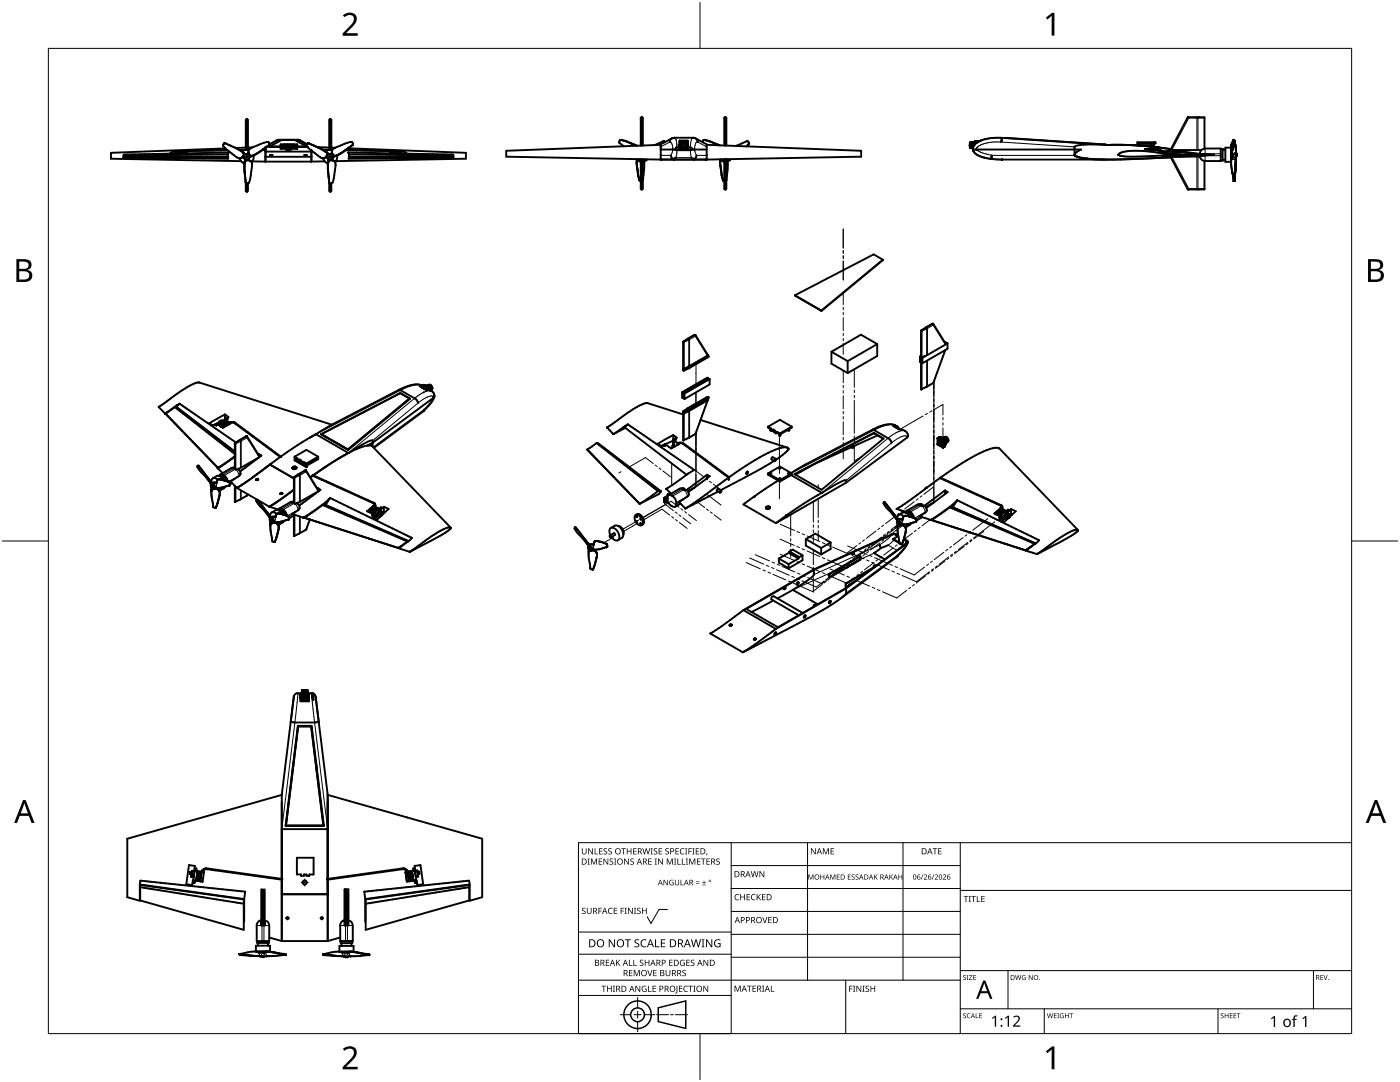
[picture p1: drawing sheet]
<svg xmlns="http://www.w3.org/2000/svg" width="279mm" height="216mm" viewBox="0 0 279 216" stroke-linecap="round" stroke-linejoin="round" font-family="sans-serif">
<g fill="none" stroke="#000" stroke-width=".2">
<path d="M35.3 30.5h.1M35.3 30.5h.3M44.8 28.6a12.5 12.5 0 0 1 3.8 2.1M45 28.6l3.1 1.5M45 28.6h.1M45.7 30.4h-.1M48.1 30.1l.6 .5M48.3 31.3l.1 .1M48.6 30.7h.1M48.7 30.8l-.3 .5M48.7 30.6h.1M48.7 30.6l.1 .1"/>
<path d="M48.9 32.1h.1M48.9 32v.1M49 32.1h.1M49 32.1a12.5 12.5 0 0 0 .1 4.4M49 36.3h.1M49 38.1l.2 .1M49.1 24h.1M49.1 24v5.9M49.1 36.4v1.6M49.1 38h.1M49.2 23.8l-.2 .2M49.3 23.8l.1 .2 .1 5.9"/>
<path d="M49.3 38h.2M49.3 24h.2M49.4 38.1l-.1 .1M49.5 36.5v1.5M49.5 38h.1M49.6 30.5v.1M49.6 30.6l.4 .5M49.7 32h-.6M50.1 31.1h.1M50.1 31.1h-.1M50.1 31.2h.1M50.1 31.2h-.1"/>
<path d="M53.7 29h.1M53.8 28.8a12.6 12.6 0 0 1-3.7 2.3M55.7 27.9l-2 1M59.5 27.9l1.7 .9M61.4 28.6a12.5 12.5 0 0 1 3.9 2.1M61.7 28.6h.1M65 31.3v.1M65.3 30.7h.1M65.3 30.8l-.2 .5M65.4 30.6h.1M65.4 30.6v.1M65.6 32.1h.1"/>
<path d="M65.6 32v.1M65.7 32.1h.1M65.7 32.1a12.5 12.5 0 0 0 .1 4.4M65.7 36.3h.1M65.7 38.1l.2 .1M65.7 24h.1M65.7 38h.1M65.7 24v5.9M65.7 36.4v1.6M65.9 23.8l-.2 .2M66 23.8l.1 .2M66 38h.1"/>
<path d="M66 24h.1v5.9M66.1 38.1l-.1 .1M66.1 38h.1M66.1 36.5v1.5M66.2 30.5l.1 .1M66.3 30.6l.3 .5M66.4 32h-.7M66.7 31.1h.1M66.7 31.2h.1M69.4 30.4h.1M70.3 29h.1M70.4 28.8a12.6 12.6 0 0 1-3.7 2.3"/>
<path d="M77.9 30.4v.1M78 30.4h-.1M78 30.4h.1M78.1 30.4h.1M78.4 30.4h.1M79.2 30.4h.1M79.5 30.4h-1.3M79.8 30.4v.1M79.8 30.4h-.3M79.8 30.4h.1M123.7 28l1.1 .3 2.1 .8M124 27.9h.1"/>
<path d="M127.3 31.9l-.1 .9 .3 2.2 .3 1.1M127.6 36h.1M127.8 37.7h.5M127.8 23.6h.5M131.9 29.3l1.8-1a1.19 1.19 0 0 1 .6 1.4v.1M134.3 29.8l-.4 1.2h-2M134.3 29.8h.1M134.6 27.5h.1M134.6 27.5l.4 .6 .1 1.3M135.1 30l-.2 1.5h3.1M135.7 29.7h.1M135.7 28.8h.1"/>
<path d="M135.7 28.3h.1M135.7 29.7v.1M135.7 28.2v.1M135.7 29.8h.1M135.7 28.2h.1M135.8 28.2h-.1M135.8 28.2h.6M135.8 29.8h.6M135.8 28.9v.1M135.8 28.9a.63 .63 0 0 1 .6-.5 .63 .63 0 0 1 .6 .5M135.8 29.2a.64 .64 0 0 0 .6 .4 .64 .64 0 0 0 .6-.4M135.8 29v.1"/>
<path d="M135.8 29h.1M135.8 28.9h.1M135.8 28.9l-.1-.1v.4l.1-.1M135.8 29.1h.1M135.8 28.8v.1M135.8 28.8h.1M135.9 29h.1M135.9 28.9h.1M135.9 29.1h.1M135.9 28.8h.1M135.9 28.7h.1M136 29.4h.1"/>
<path d="M136 28.6h.1M136.2 28.5h.1M136.2 29.5h.1M136.3 28.4h.1M136.3 29.5h.1M136.3 29.6h.1M136.4 28.4h.1M136.4 29.6h.1M136.4 29.8h.1M136.4 28.2h.1M136.4 28.2h.7M136.4 29.8h.7"/>
<path d="M136.5 29.6h.1M136.5 28.4h.1M136.6 29.6h.1M136.6 28.4h.1M136.7 29.5h.1M136.7 28.5h.1M136.8 28.6h.1M136.9 29.4h.1M136.9 28.6h.1M137 28.7h.1M137 28.8h.1M137 29.1h.1"/>
<path d="M137 28.9h.1M137 29h.1M137.1 29.1h.1M137.1 28.9h.1M137.1 28.8v.1M137.1 29.1l.1 .1M137.1 28.8h.1M137.1 28.9v.2M137.1 28.9l.1-.1v.4l-.1-.1M137.1 28.2h.1M137.2 29.8h.1M137.2 28.2h.1"/>
<path d="M137.2 29.7v.1M137.2 28.2v.1M137.2 29.7h.1M137.2 28.3h.1M137.2 28.8h-.1M137.8 30l.2 1.4M138 31.5h.1M138.3 27.5a2.38 2.38 0 0 0-.5 1.9M140.4 28l1.1 .3 1.8 .7M140.6 27.9h.1M141 29.3l-1.8-1a.42 .42 0 0 0-.5 .6v1.1l.3 1h2M144 31.9l-.2 .9 .3 2.2 .3 1.1"/>
<path d="M144.3 36h.1M144.5 37.7h.4M144.5 23.6h.4M149.4 28.8h.1M149.5 28.6l-.6 .6M193.9 28.5v1M194.2 29.1h.1M194.2 28.8h.1M194.2 29.6h.1M194.2 29h.1M194.2 28.7h.1M194.2 29.5h.1"/>
<path d="M194.2 28.9h.1M194.2 29.4h.1M194.2 28.5h.1M194.2 29.3h.1M194.2 29.2h.1M194.2 28.4h.1M194.2 28.6v.2M194.2 29.3v.2M194.2 28.9v.4M194.2 28.6h.1M194.2 28.7v.1M194.2 28.9l.1 .1"/>
<path d="M194.2 28.4v.1M194.2 29.5v.1M194.3 29.1h-.1M194.3 28.6h.1M194.3 28.8h.1M194.3 28.4h.1M194.3 28.7h.1M194.3 29h.1M194.3 29.1h.1M194.3 28.9h.1M194.3 28.5h.1M194.3 29h-.1"/>
<path d="M194.3 28.7v.1M194.3 28.4h-.1M194.3 28.7h-.1M194.3 28.9h-.1M194.3 28.6h-.1M194.3 28.8h-.1M194.3 28.8l-.1 .1M194.3 28.5h-.1M194.3 28.5v.1M194.3 28.6v.5M194.3 28.4v.7M194.5 28.9h.1"/>
<path d="M194.5 28.4v.4M194.5 28.8h.1M194.6 28.8h-.1M194.6 28.8h.1M194.6 28.2h.1M194.7 28.2h.1M194.7 28.3l-.1 .5M194.7 28.3h.1M194.7 28.2v.1M194.7 28.3h.5M194.8 28.2h.1M194.9 29.7h.1"/>
<path d="M194.9 29.7v.1M194.9 29.8l.9 .6 2.1 .6h16.6M194.9 29.6v.1M195 29.5l-.1 .1M195 28.2v.2M195 29.4v.1M195.1 28.2v.2M195.2 28.2v.1M195.2 28.3h.1M195.3 28.2v.1M214.4 29.3l-15.3-1-2.5 .3-1 .4-.6 .4M231.5 30.1h.1"/>
<path d="M232 30.1h-.1M233.8 30h.1M233.9 31.3l3.3 6.3M237 23.5l.2 .1M237.2 37.6v.2M237.2 37.6l-.2 .1M237.2 23.6l-3.3 6.3M237.2 23.4v.2M238.9 23.4v6.5M238.9 31.3v6.5M239.1 37.7v.1M239.1 23.4v.2"/>
<path d="M239.1 23.6v6.3M239.1 31.3v6.3M239.5 30.7h4.1M240.4 23.6h-3.2M240.4 37.6h-3.2M240.5 29.6v1.2M240.5 31v1.1M243.6 31.1h-4.1M245.7 32l.5 4.1M245.7 32h.1M245.8 31.9l-.1 .1M245.8 31.8v.1"/>
<path d="M245.8 31.8h.1M245.8 31.7h.1M245.8 29.9h.1M245.8 31.7v.1M245.8 29.8v.1M245.9 29.9h-.1M245.9 31.6h.1M245.9 31.1h.1M245.9 31.7h.5M245.9 31.7h-.1M245.9 29.9h.1M245.9 31.6v.1"/>
<path d="M245.9 31.5h.1M245.9 31h.1M246 31.2h.1M246.1 31.2h.1M246.2 31l-.1 .2M246.2 31h.1M246.2 28.5h.1M246.2 28.8h.1M246.2 27.9h.1M246.3 27.9h-.1M246.3 28.5h.1M246.3 27.9h.1"/>
<path d="M246.3 28.3h.1M246.3 35.9h.1M246.4 28.3h.1M246.4 28.5v.2M246.4 28.2v.3M246.4 28.5l.1 .2M246.4 28.7l.2 .4M246.5 28.7v.1M246.5 31.7h-.1M246.6 29h.1M246.6 29v.1M246.6 29.1v.3"/>
<path d="M246.6 30.7l-.4 .3M246.6 31.7h-.1M246.6 29.5v.1M246.6 29.4v.1M246.6 29.9v.4M246.6 30.7h.1M246.6 31.7h.1M246.6 31.7l-.3 4.2M246.6 29.6v.3M246.6 30.4l-.7 .6M246.6 31.6v.1M246.6 29.9h.1"/>
<path d="M246.7 30.2h.1M246.7 30.7h-.1M246.7 31.3l-.8 .2M246.7 31.7h.1M246.7 30.2v.1M246.7 31.6l-.1 .1M246.7 30.3h.1M84.1 77h.1M84.1 77.1h.1M84.1 77.1v.2M84.2 77l.1 .1M84.2 76.9a5.8 5.8 0 0 0-4.2 1l-16.9 8.7"/>
<path d="M84.2 77l.2 .1M84.2 77h.1M84.3 77l.9 .5M84.3 77h.1M84.3 77l1 .5M84.4 76.9l.8 .5M84.4 77.1h.1M84.6 76.8l-.3 .2M84.8 77h.1M84.9 77.1h.1M85 77.7h.1M85 77.5h.1"/>
<path d="M85 77.5v.2M85 77.5l.2 .1M85.1 77.6l.2 .1M85.2 77.6h.1M85.2 77.6l.1 .1M85.2 77.5h.1M85.2 77h.1M85.3 77h.1M85.3 77.5h.1M85.3 77.4l-.1 .1M85.3 77.7h.1M85.3 77.5h-.1"/>
<path d="M85.3 77h-.1M85.4 77.7h-.1M85.4 77.7h.1M85.4 77h.1M85.4 77h-.2M85.4 77.7v.1M85.4 77.8h.1M85.5 77h.1M85.5 77.3h.1M85.5 77v.1M85.5 77l-.1 .1M85.5 77.1h.1"/>
<path d="M85.5 77.1h-.1M85.5 77.4l-.1 .1M85.5 77.4h.1M85.6 77.4h.1M85.6 77.1h.1M85.6 77.1h-.1M85.6 77.2h.1M85.6 77.4v.1M85.6 77.5h.1M85.6 77.1l-.1 .1M85.6 77.5l-.1 .1M85.7 77.2h-.1"/>
<path d="M85.7 77.2l-.1 .1M85.7 77.2h.1M85.7 77.3h.1M85.7 77.3h-.1h.1M85.7 77.3l.1 .1M85.7 77.8h.1M85.7 77.6l.1-.1zM85.8 77.3l-.1 .1M85.8 77.3l-.2 .1M85.8 77.3h.1M85.8 77.4h.1M85.8 77.3l-.1 .1h.1"/>
<path d="M85.8 77.4l-.1 .1M85.8 77.5l.1 .1M85.8 77.4v.1M85.8 77.5h-.1M85.8 77.5h.1M85.9 77.5h.1M85.9 77.9h.1M85.9 77.6h.1M85.9 77.7h.1M85.9 77.6v.1M85.9 77.5v.1M85.9 77.6h-.1h.1"/>
<path d="M85.9 77.8h.1M85.9 77.6l-.1 .1M85.9 77.9h-.1M85.9 77.7h-.1M85.9 77.8h-.1M85.9 77.7l-.1 .1h.1M85.9 77.7v.1M86.1 78h-.5l-.7 .2-1.7 1-13.7 11.2M86.1 78h.1M86.5 79.1v.1M86.5 79.1a3.4 3.4 0 0 0-2.9 1.2l-9.2 7.6M86.5 79.2l-.5 .9-1.4 1.6-10.1 7.5"/>
<path d="M136.5 68.3l1-.5v5.3M137.2 67.6h.1M137.3 67.6l-.2 .2 .2-.2M137.3 67.6l.1 .3 .2-.1M137.3 67.5v.1M137.5 73.3v.2M137.5 67.6h-.2M137.5 67.6l.1 .2M137.6 67.8l1.2-.7 2.4 3.9M137.6 67.8v5.2M137.6 73.2v.2M138.5 66.9h.1"/>
<path d="M138.6 66.9l-1.2 .6M138.6 66.9l.1 .2 .1-.2M138.6 66.9l-1.1 .7M138.6 66.9h.1M141.2 79.9l-2.4 6.7-1.2 .6v-5.3M141.3 71.1l.1 .2M141.4 79.4l-.1 .3M183.9 66.1l1-.5v5.2M184.8 65.4l-.3 .2M184.8 65.4h.2l.1 .2-.2 .1zM184.8 65.3h.1M184.9 65.3l-.2 .1"/>
<path d="M184.9 72v5.1l-1 .5M185.1 77l-.1 .1M185.1 77l-.2 .2M185.1 65.5l1.1-.6 2.4 3.8M185.1 65.5v5.3M185.1 71.9v5.1M186 64.6h.1M186.1 64.6v.1M186.1 64.6l-1.2 .7M186.1 64.7l.1 .2 .1-.2M186.1 64.7l-1.1 .6M186.2 76.4v.1"/>
<path d="M186.2 76.4l-1.1 .6M186.3 76.4h-.1M188.6 69.9l-2.4 6.5M39.5 93l2 2.5M39.7 93l2.4 3.3M39.7 93h.1M42 96.3h.1M42.1 96.3h.2M42.1 96.3v.1M42.1 96.3h.1M42.2 97.6h.1M42.3 97.5l-.1 .1"/>
<path d="M42.3 97.5h.1M42.3 97.7h.1M42.3 97.7v1.2l.3 2.3M42.3 96.3h.1M42.6 96.3l-.2 .3M42.6 96.3h.1M42.9 96.4h.1M42.9 96.4l-.1 .5M42.9 96.3h.1M43 97.2h.1M43.1 96.3h-.1M43.1 97.2h.1"/>
<path d="M43.1 97.3l-.3 .2M43.1 84.8l.1 .1M43.1 97.3v.1M43.2 96.3v.1M43.2 96.3h.1M43.2 96.4l-.2 .8M43.3 97.6h-1M43.3 84.6h.1M43.3 97.4v.1M43.3 97.5h.1M43.3 97.5l-.1 .1M43.4 84.6h.1"/>
<path d="M43.5 97.6v.1M43.5 97.6h.1M43.6 97.7h-.1M43.8 84.8h.1M43.8 84.3v.1M44 84.9h.1M44.2 85.2h.1M44.2 85.1h.1M44.3 84.2h.1M44.3 84.1l-.9 .5M44.5 84.1h.1M44.5 84.7h.1"/>
<path d="M44.8 83.9h.1M44.9 84l-.6 .1M45 84.1l.8 .5M45.1 84.2h.1M45.2 84.4h.1M45.4 84.5h.1M45.6 84.6h.1M45.7 96.2h.1M45.8 96.9h-.1M45.8 96.9h.1M45.9 96.8l-1.8 .4h-1M45.9 96.6h.1"/>
<path d="M45.9 96.4h.1M46.1 96.1l-.2 .2M46.1 93.4h.4M46.5 84.2v.1M46.7 93.5l-2.2 1.2M46.9 93.6l-2.2 1.3M47 88.6l1-.5v5.2M47.1 93.7l.5 .7 .1 .6 .3-.5M47.7 95l-2.1 1.1M47.8 87.9l-.2 .1 .3-.1M47.8 87.9l.2 .2 .1-.1M47.8 87.9l.2-.1 .1 .2"/>
<path d="M47.9 87.8l-.2 .1M48 97.8v1.8l-1 .5M48.1 99.6l-.2 .1M48.1 97.9v1.6l1.2-.7M48.1 88v5.2M49 87.1h.1M49.1 87.1l.2 .3M49.1 87.1l-1.1 .7M49.2 87.1l-1.2 .7M49.3 98.8l-.1 .1M49.3 87.3l2.4 3.9M49.3 87.3l-1.2 .7"/>
<path d="M49.3 98.8h.1M49.3 87.2v.2M49.4 98.6l-.1 .2M51.3 99.8l2 2.5M51.5 99.8l2.4 3.3M51.5 99.8h.1M58.8 95.4l1-.5v5.2M59.5 94.7h.1M59.6 94.7l-.2 .1 .3-.1M59.6 94.7l.2-.1 .1 .2-.2 .1zM59.6 94.6v.1M60.8 93.9h.2v.2"/>
<path d="M60.9 93.9l-1.1 .7M61 93.9l-1.2 .7M61.1 94.1l2.4 3.9M61.1 94.1l-1.2 .7v5.2M61.1 93.9l-.1 .2M65.9 87.7h.1M65.9 99.4h.1M132.6 99.4l.1 .1M132.6 99.4h.1M132.7 99.8l.1 .1M132.8 99.2h.1M133 99.3l.2 .2"/>
<path d="M133 99.3l.2 .1M133.3 98.9v.1M133.3 99l-.4 .2M135.6 97.5h.4M136 88.3v.1M136.1 97.6l-2.2 1.2M136.4 97.7l-2.2 1.3M136.5 97.8l.4 .5 .3 .8M137.2 99l-2.2 1.3M137.2 99v.1M137.5 82v5.3l-1 .5M137.5 81.7v.2"/>
<path d="M137.5 98.6l-.3 .5M137.6 87.3l-.2 .1M137.6 81.6v.2M138.5 93.7v.1M138.8 86.5l-.1 .2M178.7 84.9a3.8 3.8 0 0 0-3.1 .4l-17.7 9.1M178.8 85.1l.1 .2M180.6 86l-.5-.1-.7 .2-1.8 1-13.6 11.2M181 87.2v.2M181 87.2h.1M181 87.2l-.1-.1a2.61 2.61 0 0 0-2.4 .8l-9.6 8M187.1 87.5h.1"/>
<path d="M187.1 87.5v1.1M187.2 87.4l.1 .1M187.2 88.7l.9 .6M187.2 87.4l.2 .1M187.2 87.4h.1M187.2 87.4l1 .6M187.3 87.4h.1M187.3 87.4h-.1M187.3 87.4l1 .5M187.3 87.4l.9 .4M187.4 88.3h.1M187.4 87.3h.1"/>
<path d="M187.4 87.3l.8 .5M187.4 87.3l-.1 .1M187.4 87.5h.1M187.5 88.4h.1M187.5 88.3h.1M187.5 88.7h.1M187.5 88.1h.1M187.6 88.6h.1M187.6 88.7h.1M187.6 87.2l-.2 .1M187.6 88.8h.1M187.6 88.4h.1"/>
<path d="M187.6 88.5h.1M187.6 88.1h.1M187.7 88.8h.1M187.8 87.4h.1M187.8 88.8h.1M187.8 88.2h.1M187.8 88.8v.1M187.8 88.6h.1M187.8 87.5h.1M187.9 88.6h.1M187.9 88.1h.1M187.9 88.2h.1"/>
<path d="M187.9 88.5h.1M187.9 88.7h.1M188 87.9h.1M188 87.9v.2M188 87.9l.2 .1M188 88.7h.1M188.1 88l.1 .2M188.1 87.9h.1M188.1 88h.1M188.2 89.3h.1M188.2 88v.1M188.2 88h.1"/>
<path d="M188.2 87.4h.1M188.2 87.8v.1M188.2 89.2v.1M188.2 87.8h.1M188.2 88.1h.1M188.2 89.2h.1M188.2 88.1v1.1M188.3 87.4h-.1M188.3 87.4h.1M188.3 87.9h.1M188.3 87.9h-.1M188.3 88.1h.1"/>
<path d="M188.3 89.2h.1M188.3 88.2h.1M188.4 88.1v.1M188.4 87.4h.1M188.4 87.4h-.2M188.4 87.4v.1M188.4 87.4h-.1M188.4 88.2h.1M188.4 89.2h.1M188.4 88.1v1M188.4 88.1l-.1 .1M188.4 87.4l-.1 .1"/>
<path d="M188.4 87.5h.1M188.4 87.7h.1M188.5 87.5h.1M188.5 87.4l-.1 .1h.1M188.5 87.4v.1M188.5 87.8l-.2 .1M188.5 87.8h.1M188.6 87.8h.1M188.6 87.5l-.1 .1M188.6 87.5h.1M188.6 87.8v.1M188.6 87.9h.1"/>
<path d="M188.6 87.5l-.1 .1 .1-.1M188.6 87.6h.1M188.6 89l-.3 .2v-1.1v1.1M188.6 87.9l-.2 .1M188.6 87.6h-.1M188.6 87.7h.1M188.7 88.3v.2l-.1 .1zM188.7 87.6h.1M188.7 87.6l-.1 .1M188.7 87.6l-.1 .1h.1M188.7 87.7h.1M188.7 88.3h.1"/>
<path d="M188.7 87.7h-.1M188.7 88.2h.1M188.7 88.5v.1M188.7 87.8h.1M188.7 87.7l-.1 .1M188.8 88.3h.1M188.8 87.8h-.1M188.8 87.8h.1M188.8 87.8l-.1 .1M188.8 87.9h-.1M188.8 88.4h.1M188.8 88h.1"/>
<path d="M188.8 87.9h.1M188.8 87.9l-.1 .1M188.8 88h-.1M188.8 88.3v.1M188.8 88.1h.1M188.8 88.2h.1M188.9 88l-.1 .1M188.9 88h.1M188.9 88.2h.1M188.9 88.2l-.1 .1M188.9 88l-.1 .1h.1M188.9 88.1h.1"/>
<path d="M188.9 88.1v.1M188.9 88.1l-.1 .1M188.9 88.2h-.1M191 99.8l.1 .1M43.1 101.3h.1M53.8 103.1h.1M53.9 103.1h.2M53.9 103.1v.1M53.9 103.1h.1M54 104.4h.1M54 104.3v.1M54.1 104.5h.1"/>
<path d="M54.1 103.1h.1M54.1 104.5l-.1 1.2 .3 2.3M54.1 104.4v.1M54.4 103.1l-.2 .3M54.7 103.4l-.2 .4M54.7 103.2v.1M54.7 103.2h.1M54.8 104h.1M54.8 104.1l-.2 .2M54.8 103.1h-.1M54.8 104.1h.1M54.8 104v.1"/>
<path d="M54.9 108.1h.1M54.9 104.2h.1M55 103.1v.1M55 103.1h.1M55 103.2l-.3 .8M55 104.4h-.9M55.1 104.4h-.1M55.1 104.2l-.1 .1M55.1 104.3h.1M55.1 104.3v.1M55.1 104.4h.1M55.3 104.5h.1"/>
<path d="M57.5 103h.1M57.6 103.7h-.1M57.6 103.7h.1M57.6 103.6l-1.7 .4h-1.1M57.6 103.2h.1M57.6 103.4h.1M57.7 103.2h-.1M57.7 103.2h.1M57.7 103.4h-.1M57.7 103.4h.1M57.9 100.2h.4M58.5 100.3l-2.2 1.2"/>
<path d="M58.5 102.6l-.9 .5M58.7 100.4l-2.2 1.3M58.8 100.5l.6 .7 .1 .5M59.5 101.7v.1M59.5 101.7l-2.1 1.2M59.8 103v3.4l-1 .5M59.8 101.3l-.3 .4M59.9 106.3v.1M59.9 106.3l-.2 .2M59.9 103.1v3.2M61.1 105.6l-.1 .1M61.8 103.6l-.7 2-1.2 .7"/>
<path d="M73.4 102h.1M73.4 102l1.2 .5-1.2-.5M73.8 102.1h.1M74 102.2h.1M74.3 102.7l.2 .1-.2-.1M74.4 101.8h.1M74.4 102.4h.1M74.4 102.3h.1M74.4 102h.1M74.5 101.1h.1M74.5 101.1v.1M74.5 101.1l1.2 .6"/>
<path d="M74.5 101.1l-1.1 .9M74.7 102.6h.1M74.8 101.3h.1M74.8 102.7h.1M74.8 102.6v.1M74.9 100.6v.7M75 101.4h.1M75.2 101.5h.1M75.3 102.5l.4 .2M75.4 101.6h.1M75.5 102.9l-.6 .5M75.5 102.1h.1"/>
<path d="M75.6 102.1l-.7 .5M75.6 102v.1M75.6 102h.1M75.7 102h-.1M75.7 103h.1M75.7 102.7v.3M75.7 102h.1M75.7 102.7h.1M75.7 101.9v.1M75.8 103h.1M75.8 102.9l-.1 .1M75.8 101.7l.1 .1"/>
<path d="M75.9 101.8h.1M75.9 101.8l-.1 .2M76 101.5h.1M76 101.8v.2M76 102h.1M76.2 102.2l-.2 .1-.2 .4M114.8 105.3l2 2.5M115 105.3l2.4 3.3M115 105.3h.1M117.3 108.6h.1M117.4 108.6h.2M117.4 108.6v.1"/>
<path d="M117.4 108.6h.1M117.5 109.9v.1M117.5 109.9h.1M117.5 109.8v.1M117.6 110h.1M117.6 110l-.1 1.4 .3 2.1M117.6 109.9v.1M117.6 108.6h.1M117.6 109.9h.4M117.9 108.7l-.3 .2M118 109.9h.1M118.2 108.9l-.2 .4"/>
<path d="M118.2 108.7h.1M118.2 108.7v.1M118.2 108.6v.1M118.3 109.6l-.2 .2M118.3 108.6h-.1M118.3 109.6h.1M118.4 113.6h.1M118.5 108.6v.1M118.5 108.6h.1M118.5 108.7l-.2 .8M118.5 109.9h-.5M118.6 109.7l-.1 .1"/>
<path d="M118.6 109.9h-.1M118.6 109.8h.1M118.6 109.9h.1M118.8 110h.1M121 108.5h.1M121.1 109.2h-.1a5.7 5.7 0 0 1-2.6 .5M121.1 108.7h.1M121.1 109.2h.1M121.1 109.1l-1.8 .5-1-.1M121.1 108.9h.1M121.2 108.7h.1M121.2 108.9h.1"/>
<path d="M132.6 100.2h.1M133 100.1l.5 .4M135.6 100.3l-.6 .3M166.4 114l-8.2 3.7M174.4 110.4l-2.7 1.2M176.4 100.2l2.1 2.6M176.6 100.3l2.4 3.3M176.6 100.3h.1M177.2 108.8h.1M177.2 108.8l1.8 1M177.9 106.7l-.7 .8-1.6 1.2-13.2 5.9M178.4 107.7l-1.2 1.1"/>
<path d="M178.8 107.2v.1M178.9 106.8l-.1 .4M179 103.6h.1M179 103.5l.3 .1M179 103.6l.1 .1M179.1 103.6h-.1M179.1 103.6h.1M179.2 104.9h.1M179.2 104.8v.1M179.2 104.8h.1M179.2 104.9l.1 2.1M179.3 104.9h-.1"/>
<path d="M179.3 103.6h.1M179.3 104.9h.4M179.3 107.1l.2 .8M179.5 107.9v.5M179.5 103.6l-.2 .2M179.7 104.9h.1M179.8 103.6l.1 .2M179.8 103.6h.1M179.8 103.8l-.1 .4M179.9 103.6h.1M180 104.6l-.2 .1M180 103.6h-.1"/>
<path d="M180 104.5h.1M180 104.6h.1M180 108.5h.1M180.1 104.6l.1 .1M180.1 104.6l-.1 .1M180.1 103.6l.1 .1M180.2 103.6h.1M180.2 104.7h.2M180.2 103.6l-.2 .9M180.2 104.8l-.5 .1M180.3 104.7l-.1 .1M180.3 104.7h.1"/>
<path d="M180.3 104.8l-.1 .1M180.3 104.8h.1M180.4 104.9h.1M180.5 105h.1M180.8 107.9l-.3 .8M181 108.4l-.7 1-1.2 1.4-10.2 7.5M182.6 103.5h.1M182.7 104.2l-2.3 .5M182.8 104.1l-.1 .1M182.8 103.7h.1M182.8 104.1h.1M182.8 104.1l-1.9 .4h-.9"/>
<path d="M182.8 103.9h.1M183.1 100.7h.4M183.6 100.7l-2.2 1.3M183.7 103.1l-.9 .5M183.9 100.9l-2.2 1.3M184 101l.5 .7 .1 .5 .4-.4M184.6 102.3v-.1l-2.1 1.2M198.5 102.5h.1M198.5 102.5l.4 .1M198.5 102.4h.1M198.5 102.4v.1M198.5 102.4l1.3 .6"/>
<path d="M198.9 102.6h.1M199 102.6h.1M199.2 102.6h.1M199.5 102.2h.1M199.5 102.8h.1M199.6 102.8h.1M199.6 102.4h.1M199.6 101.6h.1M199.6 101.6l-1.1 .8M199.6 101.6l1.3 .5M199.7 103.2h-.2l.2 .1M199.9 103.1h.1"/>
<path d="M200 103.1h.1M200 101.8h.1M200 103.1v.1M200 101v.8M200.1 101.9h.1M200.3 102h.1M200.5 103l.4 .1M200.5 102.1h.1M200.6 102.1h.1M200.6 103.4l-.6 .5M200.7 102.5v.1M200.7 102.5l-.7 .7"/>
<path d="M200.9 103.1v.4M200.9 102.4l-.2 .1M200.9 103.1h.1M201 103.1h-.1M201 103.4h-.1M201 102.2l-.1 .2M201.1 102.3h.1M201.1 101.9l.1 .1M201.1 102.3l.1 .2M59.5 138.3l-3.3 27.1M60 139.4h1.6M60 139.2h1.3"/>
<path d="M60 139.3h1.6M60 138.9h.1M60 138.7h.1M60 138.6v.1M60.1 138.9h.1M60.1 139.4h.1M60.1 138.9v.2M60.1 139.2v.2M60.1 139.1v.1M60.1 139.3h.1M60.2 138.6h.1M60.2 138.7h-.2"/>
<path d="M60.2 138.5h1.2M60.2 138.7h.1M60.2 138.6v.1M60.2 138.5h.1M60.2 138.3v.2M60.2 138.3h.1M60.3 138.5h.1M60.3 139.4h.1M60.3 138.3h.1M60.3 138.3v.2M60.3 138.1h1M60.3 138.3h.7"/>
<path d="M60.3 138.5h.7M60.4 138.3v.2M60.4 138.5h.1M60.4 138.3h.1M60.4 139.4h.1M60.4 139.4h-.3M60.5 138.3v.2M60.5 138.5h.1M60.5 138.3h.1M60.6 138.5h.1M60.6 138.3v.2M60.6 138.3h.1"/>
<path d="M60.7 138.3h.1M60.7 138.5h.1M60.7 138.3v.2M60.8 138.3h.1M60.8 138.5h.1M60.8 138.3v.2M60.8 138.7l.7 .2M60.8 138.7l-.7 .2M60.8 138.8l-.7 .1M60.8 138.8l.7 .1M60.9 138.5h.1M60.9 138.3h.1"/>
<path d="M60.9 138.3v.2M61 138.3l-.1 .2M61 138.5h.1M61 138.3h.1M61 138.3v.2M61.1 138.3h.1M61.1 138.5h.1M61.1 138.3v.2M61.1 138.3h.3M61.1 138.5h.3M61.2 138.5h-.1M61.2 138.3v.2"/>
<path d="M61.2 138.3h.1M61.2 138.5h.1M61.2 139.4h.3M61.2 139.4h.1M61.3 138.5h.1M61.3 138.3v.2M61.3 139.4h.1M61.3 138.3h.1M61.3 139.1v.1M61.3 139.2l.1 .1M61.3 138.3l.1 .2M61.4 138.5h-.1"/>
<path d="M61.4 139.4h.1M61.4 139.2h-.1M61.4 138.5h.1M61.4 138.3h.1M61.4 138.3v.2M61.4 138.7h-1.2M61.4 138.7h.1M61.4 138.7h.2M61.4 138.6h.1M61.5 138.6l-.1 .1M61.5 138.6h.1M61.5 139.4h.1"/>
<path d="M61.5 139.3h.1M61.5 138.9h.1M61.5 138.9v.2M61.5 139.3v.1M61.6 138.9h.1M61.6 138.7h.1M62.2 138.3l3.2 27.1M38.2 174.8h.1M38.2 174.8h.5M38.4 173.8l-.2 1.2M38.6 175.7h.1M38.6 176.1h.2"/>
<path d="M38.7 174.5h.1M38.8 174.5l-.2 1.2M38.8 174.2h.1M38.8 174.2v.3M38.8 173.8h.1M38.8 173.8l.2 .1M38.8 173.8v.4M38.9 175.7l1.5 .2M39 173.5h.2M39.2 173.9l1.5 .2M40.2 173.9h.1M40.4 174h.1"/>
<path d="M40.4 175.9h.1M40.7 174.1l-.3 1.8M40.7 174.1h.1M48.8 177.9h.1M72.8 177.9h-.1M80.9 174h.1M81 174h-.1M81 174h.1M81 174l.2 1.8M81.2 175.8v.1M81.3 174h-.1M81.4 173.9h.1"/>
<path d="M82.5 173.8l-1.5 .2M82.6 173.4h-.2M82.7 175.6l-1.5 .2M82.8 173.7v.1M82.8 173.8h-.1M82.8 173.8v.3M82.8 173.8h.1M82.8 174.1l.1 .3M82.8 174.1h.1M82.9 174.4h.1M82.9 174.4l.1 1.2M83 176h-.2"/>
<path d="M83.1 175.6h-.2M83.3 173.7l.1 1.2M83.4 174.7l-.5 .1M83.4 174.7h.1M47.8 190.5h.1M47.8 190.4h.1M47.9 190.5h.1M47.9 190.4v.1M47.9 190.4h.1M48.2 190.5h.1M51.4 190h.1M51.4 190l.2 .1"/>
<path d="M51.6 190l.3 .8M51.6 190h.1M51.7 190h.1M52 190.8h.1M52 190.8h-.1M52 190.1l.4 .7M52 190v.1M52.1 184.7h-.9M52.3 181.4l.2-.2 .2 .2M52.3 184.7v3.1M52.3 181.4h.2v1.6h-.2M52.3 183.2h.2v.4v-.4h.2"/>
<path d="M52.5 183v.3M52.5 181.4h.1M52.5 190.2l.4 .6M52.5 190.2h.1M52.5 190.1v.1M52.5 190v.1M52.7 184.7v3.1M52.7 190l.3 .3 .3 .5M52.7 181.4h-.1v1.6h.1M52.8 190.1h.1M52.8 190v.1M52.9 184.7h.8"/>
<path d="M56.6 190.4h.1M56.9 190.5h.1M56.9 190.4h.1M57 190.5h.1M57 190.4v.1M64.5 190.5h.1M64.5 190.4h.1M64.6 190.5h.1M64.6 190.4v.1M64.9 190.5h.1M68 190h.1M68.1 190l.1 .1"/>
<path d="M68.1 190h.1M68.3 190.1l.3 .7M68.3 190.1h.1M68.3 190v.1M68.3 190h.1M68.4 190v.1M68.6 190.8h.1M68.7 190l.3 .9M68.8 184.7h-.9M69 184.7v3.1M69 181.4l.2-.2 .2 .2M69 181.4h.1v1.6h-.1"/>
<path d="M69 183.2h.1l.1 .4v-.4h.2M69.1 183l.1 .3v-.3M69.1 181.4h.1M69.2 190.2l.4 .7M69.2 190.2h.1M69.2 190.1v.1M69.2 190v.1M69.3 184.7v3.1M69.4 190.1l.3 .2 .2 .5h.1M69.4 181.4h-.2v1.6h.2M69.5 190.1h.1M69.5 184.7h.9"/>
<path d="M70 190.8h.1M73.3 190.4h.1M73.6 190.5h.1M73.6 190.4v.1M73.6 190.4h.1M73.7 190.5h.1M73.7 190.4v.1"/>
<circle cx="136.4" cy="29" r=".62"/>
</g>
<g fill="none" stroke="#000" stroke-width=".38">
<path d="M24.7 31.2v-.2l20.7-.2v.4M24.7 31.3h.1M24.7 31.3h10.4M24.7 31.4l20.7 .2v-.2M24.8 30.8l-.1 .7M24.8 30.8l20.9-.4-.2 .3 .1 1-20.9-.2M34.5 30.2v.4M34.5 30.2l-.6 .4h1.2l.1-.1M34.5 30.2l1.1-.1-.1 .1M35 30.5v.1M35 30.5h.2M35.1 31.3h10.3"/>
<path d="M35.2 30.5h.1M35.3 30.5h.1M35.3 30.5h.3M35.3 30.5h-.1M35.4 30.5h.1M35.5 30.2v.3M35.6 30.5h.1M35.6 30.2v.4M35.6 30.2h-.1M35.6 30.5h-.3M35.6 30.2h.1M35.6 30.2v.3"/>
<path d="M35.6 30.2h.3M35.9 30.5h-.3M35.9 30.2v.3M36.9 30.4l-1 .1M36.9 30.2h-1M36.9 30.2v.2M37.1 30.2h-.2M37.1 30.2h.4l-.3 .2h-.3M37.1 30.2h.1M37.1 30.2v.2M37.4 30.2h-.3M37.5 30.1l-.1 .1"/>
<path d="M37.5 30.1l-.4 .1M37.9 30.1h-.4M37.9 30.1l-.4 .1M37.9 30.1h.1M44.7 28.7l-.2 .4 .5 .5-22.9 .9v1.2l26.1 .5M44.7 28.7h.1M44.7 28.6l-.1 .1M44.8 28.6l-.1 .1M44.8 28.6h.2M44.8 28.6h.1M45 29.6l.4 .4M45 28.6l2.1 .9"/>
<path d="M45.4 30l1 .8a2.44 2.44 0 0 0 1.6 .8l.1-.1M45.4 31.3h.1M45.4 30l-7.5 .1M45.5 31.3h.1M47.1 29.5l.7 .4M47.8 29.9l.8 .6M47.8 31.6a1.53 1.53 0 0 0 1 1M48.2 31.5h.1M48.3 31.4l-.1 .1M48.3 31.4h.1M48.4 31.4h-.1M48.4 31.4h.1"/>
<path d="M48.5 31.4l.2 .2M48.6 30.6v.1M48.6 30.5h.1M48.6 30.5l.1 .1M48.6 30.7h.1M48.6 31.1l.2 .6M48.7 30.7v.4M48.7 30.6h.1M48.7 30.6v.1M48.7 30.6l.3 .1M48.7 30.7h.1M48.8 30.7h.2"/>
<path d="M48.8 32.8v1.4M48.8 31.7l.1 .1M48.8 34.2l.2 2.1M48.8 32.3v.6M48.8 32.2v.6M48.8 32.2h.1M48.9 31.8h.1M48.9 31.8v.1M48.9 32.1l-.1 .1M48.9 31.8v.2M48.9 31.9v.2M48.9 32.1h.1"/>
<path d="M48.9 32.2h.1M48.9 32.1l-.1 .2M48.9 32.1v.1M48.9 32v.1M49 36.3v.1M49 32.1l-.1 .1M49 36.3l.1 .1M49 29.9h-1.2M49 32.1h.1M49 38.1l.2 .1M49 36.4h.1M49.1 29.5h-2"/>
<path d="M49.1 36.4v1.6M49.1 36.4v.1M49.1 31.1h.2l.1 .3h-.3zM49.1 36.5h.1M49.1 36.5l.2 .1M49.1 30.7l.9 .4M49.1 30.7h-.1M49.1 38.1l.1 .1M49.1 24l.1-.2 .1 .2M49.2 36.5h.3M49.2 24v5.9M49.2 36.5v1.5"/>
<path d="M49.2 23.8l-.2 .2 .1 5.9h-1.3M49.2 23.8h.1M49.2 38.2h.1M49.3 23.8h.1M49.3 38.2h.1M49.3 23.8l.1 .2M49.3 23.8h-.1M49.3 38.1l-.1 .1M49.3 36.5v1.5M49.3 24v5.9M49.4 31.9l-.4 .2M49.4 38.1l-.1 .1"/>
<path d="M49.5 29.9h.2l-.1 .4M49.5 24v5.9M49.5 36.5v1.5M49.6 30.6l-.4 .1M49.6 30.5v.1M49.6 30.5h.1M49.6 30.3v.2M49.6 30a1.29 1.29 0 0 0-1.3 .3M49.7 32h.1M49.7 31.9v.1M49.7 32l.3 .1M49.7 31.6v.3"/>
<path d="M49.7 31.5l-.4 .4M49.8 31.4v.1M49.9 31.3l-.1 .1M49.9 32.1l.2 .2M50 31.1h.1M50 31.2l-.1 .1M50 31.2h.1M50 31.2l-.2 .2M50.1 31.1h.1M50.1 31.2h-.1M50.1 31.2h.1M50.2 32.2a8.3 8.3 0 0 1-.6 4.3h-.1"/>
<path d="M50.2 31.1l-.2 .1M50.2 31.1h.1M50.2 31.2h-.1M50.3 31.2h-.1M50.3 32.2h2.7M50.4 29.4h-.9M50.6 31a1.32 1.32 0 0 1-.4 1.3M50.6 31l-.3 .2M50.8 30.9l-.7 .3M50.8 30.9l-.2 .1M52 30.2l-1.2 .7M53 30.2h.1"/>
<path d="M53 30.2h9.1M53 29.8l-.6 .1M53 29.8h.1M53 29.8h-.5l-.5 .4M53 29.3v3M53 32.2h.1M53.1 29.8h.1M53.1 29.4l-.6 .5M53.7 29l-1.7 1.2M53.7 29l-.6 .4M53.7 28.7l.1 .1M53.7 28.9v.1"/>
<path d="M53.8 28.9l-.1 .1M53.8 28.6v.2M53.8 28.6l-.2-.2a10.6 10.6 0 0 0-3.9 1.5h-.2M53.8 28.8l-.1 .1M53.8 28.8v.1M53.8 28.8h.1M53.8 29.2l-.1 .1M53.8 29.2v.1M53.9 30.9h.1M54 30.9v.1M54 30.9h.1M54 31h.3"/>
<path d="M54.1 30.9h-.1M54.1 30.9h.2M54.3 30.9h.1M54.3 30.9v.1M54.4 30.9h.1M55.3 28l-1.5 .8M55.6 27.9l-.3 .1M55.6 27.9h.1M55.6 27.9h3.9M56 28.8h3.3v.2h-3.3zM56 29.4h3.3v.3h-3.3zM56.2 27.9l-2.4 1.3"/>
<path d="M56.3 29.3h-3.1M56.3 29.2h-2.5M56.3 29v.4M56.5 29.3h2.3M56.5 29v.4M56.8 28.8v.2M57.1 29.9h.1M57.1 29.9l.6 .1M57.4 28.8v.2M57.7 30h.1M57.9 28.8v.2M58 29.9l-.3 .1"/>
<path d="M58 29.9h-.9M58 29.9h.1M58.5 28.8v.2M58.8 29.2h-2.3M58.8 29v.4M58.8 27.9l2.6 1.4M58.9 28h.1M59 29.2l2.3 .1M59 29v.4M59.4 27.9l-4.1 .1M59.4 27.9h.1M59.5 27.9l.3 .1"/>
<path d="M59.5 27.9h-.1M59.5 27.9h.1M59.8 28h.1M59.9 28l1.4 .7 .1-.1M60.8 30.9h.1M60.8 30.9l.1 .1M60.9 31h.2M60.9 30.9h-.1M60.9 30.9h.2M61.2 30.9l-.1 .1M61.2 30.9h.1M61.3 28.7l-.1 .3 .2 .4"/>
<path d="M61.3 28.7h.1M61.4 29.3h-2.4M61.4 29.4l.6 .6M61.5 28.6l-.2 .1M61.5 28.6h.2M61.6 28.6l2.7 1.3M61.7 28.6l2.7 1.3M61.7 28.6h-.3M62 30l.9 .6a3.1 3.1 0 0 0 1.6 1M62.1 32.2l-9.1 .1M62.1 29.9v2.4M62.1 31.3h-9.1"/>
<path d="M63.4 29.4h2.3M64.3 29.9l.9 .5M64.4 29.9h1.3M64.4 29.9l.8 .5M64.8 31.5l-.2 .1a1 1 0 0 0 .8 1M64.9 32.2h-2.8M64.9 31.5h-.1M64.9 31.4v.1M65 31.4h.1M65 31.4h-.1M65.1 31.4h.1M65.1 31.4l.3 .2"/>
<path d="M65.2 30.4l.1 .1M65.2 30.4l.2 .2M65.2 30.6l.1 .1M65.3 30.5h.1M65.3 30.5l.1 .1M65.3 30.7h.1M65.3 31.1l.1 .6M65.3 30.7v.4M65.4 30.6h.1M65.4 30.6v.1M65.4 30.6l.2 .1M65.4 30.7h.1"/>
<path d="M65.4 30.7h.2M65.4 32.8l.1 1.4M65.4 32.6v.2M65.4 31.7l.1 .1M65.4 32.3v.6M65.5 34.2l.1 1.1M65.5 32.2l-.1 .4M65.5 32.2h.1M65.5 31.8h.1M65.5 31.8l.1 .1M65.5 32.1v.1M65.6 31.8v.2"/>
<path d="M65.6 31.9v.1M65.6 32.1h.1M65.6 32.2h.1M65.6 32.1l-.1 .2M65.6 35.3l.1 1M65.6 32v.1M65.6 32.1v.1M65.6 32h.1M65.6 30.7l.6 .1 .5 .3M65.7 36.3v.1M65.7 32.1l-.1 .1M65.7 32.1h.1"/>
<path d="M65.7 38.1l.2 .1M65.7 36.4h.1M65.7 36.4v1.6M65.7 36.4l.1 .1M65.7 31.1h.3v.3h-.3zM65.8 36.5h.1M65.8 36.5l.1 .1M65.8 38.1l.1 .1M65.8 24l.2-.1v6M65.8 36.5v1.5M65.8 24v5.9M65.9 23.8l-.2 .2v5.9"/>
<path d="M65.9 23.8h.1M65.9 38.2h.1M66 23.8l.1 .2v5.9h.2M66 23.8h-.1M66 38.2h.1M66 23.8h.1M66 38.1l-.1 .1M66 36.5v1.5M66.1 38.1l-.1 .1M66.1 36.5v1.5M66.1 29.5h.8M66.2 30.5h.1"/>
<path d="M66.2 30.6l-.3 .1M66.2 30.5v.1M66.2 30.3v.2M66.3 30a1.28 1.28 0 0 0-1.4 .3M66.4 31.9v.1M66.4 32h.1M66.4 32l.4 .3M66.4 31.6v.3M66.4 31.5l-.7 .6M66.5 31.4l-.1 .1M66.5 31.3v.1M66.7 31.1h.1"/>
<path d="M66.7 31.2l-.2 .1M66.7 31.2h.1M66.7 31.2l-.2 .2M66.7 31.1h.2M66.8 31.2h-.1M66.8 32.2a2.47 2.47 0 0 1 0 2l-.4 2.2-.2 .1h-.4M66.8 31.1l-.1 .1M66.9 31.1h-.1M66.9 31.1h.1M66.9 29.5l-.5 .3-.2 .5M66.9 29.5h.1M66.9 31.2h-.1"/>
<path d="M66.9 31.2h.1M67.3 31a1.37 1.37 0 0 1-.5 1.3M67.3 31l-.4 .2M67.4 30.9l-.7 .3M67.5 30.9l-.2 .1M68.6 30.2l-1.1 .7M69 30l7.9 .1M69 30l-.4 .2M69 29.9l7.9 .2M69.5 29.6l23.5 .9v1.2l-26 .5M69.5 29.6l-.5 .4M69.5 29.6l-.9 .6"/>
<path d="M69.6 31.3h.1M69.7 31.3h-.1M69.7 31.3h.1M70.3 29l-.8 .6M70.4 28.7v.1M70.4 28.9l-.9 .7M70.4 28.8v.1M70.5 28.8l-.2-.4a4.5 4.5 0 0 0-2.5 .7l-.9 .4M70.5 28.8l-.1 .1M76.9 30.1h.4M77.3 30.1l.3 .1M77.3 30.1h.3"/>
<path d="M77.3 30.1h.1M77.6 30.1l.4 .1M77.6 30.1h.1M77.7 30.2h.3M77.7 30.2l.2 .2M77.9 30.4h.1M77.9 30.4h.5M78 30.4h1.7M78 30.2h.1M78 30.2v.2M78 30.2h.2M78.1 30.4h.1"/>
<path d="M78.2 30.2v.2M78.2 30.2h1M78.4 30.4v.1M78.4 30.4h.1M78.4 30.4l.8 .1M79.2 30.5h.3M79.2 30.4h.1M79.2 30.4v.1M79.2 30.2v.2M79.5 30.4v.1M79.5 30.2v.2M79.5 30.2h-.3"/>
<path d="M79.5 30.2h.1M79.5 30.5h.3M79.5 30.4v.2M79.6 30.2v.2M79.6 30.2h.1M79.7 30.4v.1M79.7 30.4h.1M79.8 30.4v.1M79.8 30.5h.1M80 31.3h-10.3M80.1 30.4v.2M80.1 30.4h-.3"/>
<path d="M80.7 30.2v.4M80.7 30.2l-1.2-.1 .1 .1M80.7 30.2l.5 .4h-1.2l-.2-.1M90.4 30.8l-21-.4 .2 .3v1l20.8-.2M90.4 30.8l.1 .7M90.4 30.8v.7M90.4 31.3h-10.4M90.4 31.4l-20.7 .2v-.2M90.4 31.2v-.2l-20.7-.2v.4M90.4 31.3h.1M90.5 31.5h-.1M123.6 28.3l.1 .3"/>
<path d="M123.7 28.6l.8 .6M123.7 28l-.1 .2M123.7 28h.1M123.7 28v.1M123.8 27.9l-.1 .1M123.8 27.9l1.1 .3M124 27.9l.9 .3M124 27.9h-.2M124.9 28.2l2.2 .9M127 31.8l.8 .5M127.1 31.8l.6 .3M127.2 31.9l-.1 .8 .3 2.3"/>
<path d="M127.2 31.9a3.9 3.9 0 0 0 .1 2.4l.1 .7M127.2 31.9h.1M127.3 35l.3 1M127.4 35l.2 1M127.6 36h.1M127.7 36v.1M127.7 36.1h.1M127.7 32.1h.1M127.7 31.8v.3M127.8 36.2h.1M127.8 36.1h.1M127.8 37.7l.3 .1 .2-.1"/>
<path d="M127.8 23.6l.3-.2 .2 .2M127.9 36.1h.1M127.9 23.6v5.5M127.9 31.8v5.8M128.1 31.8v6M128.1 23.4v5.6M128.3 23.6v5.4M128.3 31.8v5.8M128.3 32.1h.2M128.3 35.9v.1M128.5 31.8v.3M128.6 32.2l-.3 3.7"/>
<path d="M129 31.8l-.5 .3M129.2 31.8l-.9 .5M131.8 31.7l.1 .1M131.9 31.8h9.1M131.9 28.9l-30.9 1.2v1.2l30.9 .5M131.9 31.8h.1M132 31.8h.1M132.3 28.2l-1.7 .8M132.3 28.2l.3 .1M132.7 28.3v.1M133.9 31l.1 .4 .3 .3M134.1 27.6l-2.2 1.2v3"/>
<path d="M134.1 27.6l-.4 .4v.3M134.2 27.6h-.1M134.3 31.7l.1 .1M134.4 31.8h.1M134.6 27.5l-.5 .1M134.6 27.5h.1M134.6 27.5l4.1 .1M134.9 29.8h.1M134.9 29.8l.2 .2h2.7l.2-.1M134.9 31.5l-.6 .2M134.9 31.5h.1M135.6 29.4h-.6l-.1 .4"/>
<path d="M135.6 29.7l.2 .1M135.6 29.2h.1M135.6 29.7h.1M135.6 29.1v.1M135.6 28.8h.1M135.6 29h.1M135.6 28.9h.1M135.6 29.1h.1M135.6 29v.1M135.6 28.9v.2M135.6 28.9v.1M135.7 28.3h.1"/>
<path d="M135.7 29.7h.1M135.7 29.2h.1M135.7 28.8h.1M135.7 28.3v.5M135.7 29.2v.5M135.8 28.2l-.2 .1M135.8 28.2h.1M135.8 29.8h.1M135.8 29.1h.1M135.8 29h.1M135.8 28.9h.1M135.8 29.2h.1"/>
<path d="M135.8 29.1v.1M135.8 29.1l.1 .1M135.9 28.2h.1M135.9 28.9h.1M135.9 29.1h.1M135.9 28.8h.1M135.9 29.3h.1M135.9 29.2h.1M135.9 28.7h.1M135.9 28.7v.1M135.9 29.3l.1 .1M136 28.7h.1"/>
<path d="M136 29.3h.1M136 28.6h.1M136 29.4h.1M136 29.8h.1M136 29.4l.1 .1M136.1 28.5h.1M136.1 29.5h.1M136.1 28.6h.1M136.1 29.4h.1M136.1 29.8h.1M136.1 28.2h.1M136.2 29.5h.1"/>
<path d="M136.2 28.5h.1M136.2 28.4v.1M136.2 28.4h.1M136.2 29.8h.1M136.3 29.6h.1M136.3 28.4h.1M136.4 28.4h.1M136.4 29.6h.1M136.4 28.2h.1M136.4 29.8h.1M136.5 28.4h.1M136.5 28.2h.1"/>
<path d="M136.5 29.6h.1M136.5 29.8h.1M136.6 28.4h.1M136.6 29.6h.1M136.6 29.5h.1M136.6 28.4l.1 .1M136.6 28.2h.1M136.7 28.2h.1M136.7 28.4h.1M136.7 29.5h.1M136.7 28.5h.1M136.7 29.8h.1"/>
<path d="M136.8 28.5h.1M136.8 28.2h.1M136.8 29.5h.1M136.8 28.6h.1M136.8 29.4h.1M136.8 29.4v.1M136.9 28.6h.1M136.9 29.4h.1M136.9 28.7h.1M136.9 28.2h.1M136.9 29.3h.1M136.9 29.3v.1"/>
<path d="M136.9 28.8h.1M136.9 29.2h.1M136.9 28.7v.1M137 29.8h.1M137 29.2h.1M137 29h.1M137 29.1h.1M137 28.9v.1M137 28.9h.1M137 28.8h.1M137 29.1v.1M137.1 28.2l.1 .1"/>
<path d="M137.1 29.8h-1.3M137.1 28.2h-1.3M137.1 29.8h.1M137.1 28.2h.1M137.2 28.8h.1M137.2 29.2h.1M137.2 28.3v.5M137.2 28.3h.1M137.2 29.7h.1M137.2 29.7l-.1 .1M137.2 28.9v.1M137.2 29.1h.1"/>
<path d="M137.2 28.9h.1M137.2 28.9v.2M137.2 29h.1M137.2 29.1v.6M137.3 29.8v-1.8h-1.7v1.8M137.3 28.8h-.1M137.8 29.4h.1M137.8 29.4h-.5M137.8 29.4l.2 .2v.2M138 31.5l.6 .3M138 29.8v.1M138.4 31.8h.1"/>
<path d="M138.6 31.7l-.2 .1M138.6 31.7h.1M138.7 27.6h.1M138.8 27.6l.3 .3 .1 .4M138.8 27.6l2.2 1.2v3M139 31l-.1 .4-.3 .3M139.2 28.3h.1M140.2 28.3v.1M140.4 28l-.2 .2M140.4 28h.1M140.4 28l-.1 .1M140.5 27.9l-.1 .1"/>
<path d="M140.6 27.9l1 .3M140.6 27.9h-.1M140.9 31.8h.1M141 31.8h-.1M141 31.8h.1M141 31.7v.1M141 29.8h-9.1M141 28.9l30.9 1.2v1.2l-30.9 .5M141.6 28.2l2 .8M141.6 28.2l2.1 .8M143.7 31.8l.8 .5M143.8 31.8l.6 .3"/>
<path d="M143.8 31.9l-.1 .8 .3 2.3M143.8 31.9a3.9 3.9 0 0 0 .1 2.4l.1 .7M143.8 31.9h.1M144 35l.3 1M144.3 36h.1M144.3 36l.1 .1M144.4 36.1h.1M144.4 32.1h.1M144.4 31.8v.3M144.4 36.2h.1M144.5 37.7l.2 .1 .2-.1M144.5 23.6l.3-.2 .1 .2"/>
<path d="M144.5 36.1h.1M144.5 23.6v5.4M144.5 31.8v5.8M144.7 23.4v5.6M144.7 31.8v6M145 23.6v5.4M145 31.8v5.8M145 32.1h.1M145 35.9l-.1 .1M145.2 31.8v.3M145.2 32.2l-.2 3.7M145.8 31.8l-.7 .3"/>
<path d="M145.8 31.8l-.9 .5M149.2 28.2l.2 .3M149.2 28.2l-2.3 .9M149.2 28.2h.1M149.4 28.8l-.4 .4M149.4 28.5v.1M149.4 28.5l.1 .1M149.5 28.6v.1M149.5 28.6h.1M149.5 28.6l-.1 .2M193.5 28.8v.4M193.6 28.4h.3"/>
<path d="M193.6 29.6h.3M193.6 28.4v1.2M193.9 28.4h.1M193.9 28.4v1.2M193.9 29.5h.1M193.9 28.5h.1M193.9 29.6h.1M193.9 29.5h.2M193.9 29.4h.1M193.9 28.5v1M194 29.4v.1M194 29.4h.1"/>
<path d="M194 28.7l-.1 .5M194 28.7h.1M194 29.3v.1M194 29.3h.1M194 29.2v.1M194 29.2h.1M194 29.1v.1M194 28.5v.2M194 29v.1M194 29h.1M194 28.8v.2M194 28.8h.1"/>
<path d="M194 28.7v.1M194 28.6v.1M194 28.6h.1M194 28.5v.1M194 28.5h.1M194 29.5h.1M194 28.5v1M194 29.1h.1M194 28.8v.1M194 28.9v.1M194 28.7v.2M194.1 28.5v.1"/>
<path d="M194.1 29h.1M194.1 28.8v.1M194.1 28.7h.1M194.1 28.6v.1M194.1 29.5h.1M194.1 28.5h.1M194.1 29.4v.1M194.1 29.4h.1M194.1 29.3v.1M194.1 29.3h.1M194.1 29.2v.1M194.1 29.2h.1"/>
<path d="M194.1 29.1v.1M194.1 29v.1M194.1 28.9v.1M194.1 28.9h.1M194.1 28.8h.1M194.1 28.7v.1M194.1 28.6h.1M194.1 29.2v.2M194.1 28.9v.2M194.1 29.1h.1M194.1 29.1v.2M194.1 29.5v.1"/>
<path d="M194.1 28.8v.2M194.2 29.3h.1M194.2 29.2v.1M194.2 28.5v.7M194.2 28.5h.1M194.2 29.4h.1M194.2 28.4v.2M194.2 29.6h.1M194.2 28.4v.1M194.2 28.6v.9M194.2 29.1h.1M194.2 29h.1"/>
<path d="M194.2 29.2h.1M194.2 29.5h.1M194.2 28.6h.1M194.2 28.8h.1M194.2 28.9h.1M194.2 28.7h.1M194.1 29.6h.1M194.1 28.4h.1M194.2 28.4h.1M194.2 28.6v.1M194.2 29.3v.2M194.2 29.1v.1"/>
<path d="M194.2 28.7v.3M194.2 29.4v.6l.4 .6 .8 .5 1 .4M194.2 29.8h21.6l-.9 .5-.4 .5M194.2 29.3v.1M194.3 29.2h-.1M194.3 28.4h.1M194.3 28.5h.1M194.3 28.6h.1M194.3 28.9h.1M194.3 29h.1M194.3 29.1h.1M194.3 28.7h.1"/>
<path d="M194.3 28.8h.1M194.3 29.1h-.1M194.3 28.8h-.1M194.3 28.7h-.1M194.3 28.6h-.1M194.3 28.5l-.1 .1M194.3 28.5h-.4M194.3 28.6v.1M194.3 28.7v.4M194.3 28.4l-.1 .1M194.3 28.4v.7M194.3 29.1v.1"/>
<path d="M194.3 29v.1M194.4 29h-.1M194.4 29h.1M194.5 28.9h-.1M194.5 28.9h.1M194.6 28.2l-.1 .2h-.3M194.6 28.8l-.1 .1M194.6 28.8h.1M194.6 28.2h.1M194.7 28.2h.1M194.7 28.3l-.1 .4M194.8 28.2h-.1"/>
<path d="M194.8 28.2h.1M194.9 28.2h.1M195 28.2h-.3M195 28.4l-.4 .4M195 28.2v.2M195 28.2h-.1M195 28.2h.1M195.1 28.4h-.1M195.1 28.2v.2M195.1 28.4h.1M195.2 28.2v.1M195.2 28.2h-.6"/>
<path d="M195.2 28.2h.1M195.2 28.3l-.1 .1M195.2 28.3h.1M195.3 28.2h.1M195.3 28.2l-.1 .1M195.4 28.2l-.2 .1M195.7 28.1l-.4 .1M195.8 28h.1M195.8 28l-.1 .1M196.4 31.5h.1M196.4 31.5l1.5 .2M197.9 31.7h.1"/>
<path d="M197.9 31.7l2.1 .1M197.9 31v.7M199.9 28.3h.1M200 27.6l-.1 .7M200 27.6h.1M200 31.8h.1M200 27.5v.1M200 27.5h.1M200 27.5l-2.3 .1-1.9 .4M200 27.5l21.3 1.4M200.8 27.5v.1M200.8 27.5l19.8 1.3"/>
<path d="M200.8 27.5h.1M214.4 31l1 .4 1.5 .3M214.4 29.3v1.7M214.4 30.9h.1M214.5 30.8l-.1 .1M214.5 30.9h.1M214.5 30.9a4.2 4.2 0 0 0 2.4 .7M214.5 30.8h.1M216.9 31.6v.1M216.9 31.7h.1M217 31.7l2.8 .1M219.8 31.8h1.2"/>
<path d="M219.8 31.8h.6M220.4 31.8h.6M220.4 31.8h-20.4M220.6 28.8h.1M220.6 28.8v.1M221.3 29a19.5 19.5 0 0 0-6.8 .2l-.1 .1M221.3 28.9h.1M223.2 30.9h.1M223.2 30.8v.1M223.2 30.8h.1M223.2 30.8a6.8 6.8 0 0 1 4.5-.7l7 .8M223.8 28.9l2.4 .1"/>
<path d="M223.8 28.9h-2.5M226.2 29h.8M227 29l.5 .1M227 29h3.3v.3h-.2M227 28.4h3.6v.2h-3.6zM227.3 28.6v.4M227.5 29.1l2 .1M227.5 28.6v.4M228.6 29.8h.9M228.6 29.8h.5M228.6 29.7h-.1l.1 .1M228.6 29.7v.1"/>
<path d="M229.1 29.7h.1M229.1 29.8h.5M229.1 29.8h.1M229.1 29.8l.5 .1M229.2 29.7h.1M229.3 29.7h.1M229.3 29.7h-.1M229.3 29.7h-.2M229.4 29.7l.2 .1M229.5 29.2l.5 .1M229.6 29.9h.1M229.6 29.8v.1"/>
<path d="M229.6 29.8h.1M229.7 29.8l.1 .1M229.7 29.9h.1M229.8 29.9h.1M229.8 28.6v.4M229.8 29.8h-.2M229.8 29.8v.1M229.8 29.8l2 .2-.2 .1M229.8 29.9l1.6 .2M230 28.6v.4M230 29.3h.1M230.1 29.3l1.1 .1"/>
<path d="M230.3 28.4v.2M231.2 29.5l-1.9 .2M231.2 29.4h.1M231.2 29.4l-1.9 .3M231.2 29.4h.2M231.4 29.4h.1M231.4 29.4l2.3 .4M231.4 29.4l-.2 .1M231.4 30.1h.1M231.4 30.1l1 .1M231.5 30.1l.9 .1M231.5 30.1h.1"/>
<path d="M231.5 30.1h.4M231.6 30.1h.1M231.6 30.1h.4M231.6 30.4h.1M231.6 30.4l.7 .2M231.9 30.1h.1M232.3 30.6h.6M232.7 31h.1M232.7 31l3.1 .2M232.7 31l-.7 .1 2.6 .1 .2-.1M232.8 30.6l.8 .1M232.9 30.6l.8 .1"/>
<path d="M232.9 30.6h.1M233.3 29.8h.1M233.3 29.8l.3 .1M233.6 30.7h.1M233.6 29.9h.4M233.7 31.4l-12.7 .4M233.7 30.7l1.3 .2M233.8 30l-2.2 .4M233.8 30h.1M233.8 30l1.4 .2M233.8 30l.8 .5M234 29.9h5.8"/>
<path d="M234 29.9l.4 .1M234.4 30h.2M234.6 30.1l1.1 .1M234.6 30.5l-1.7 .1M234.7 30.9l-8.7 .4-1.9-.1-.9-.3M234.8 30.9h-.1M234.9 30.9h-.1M234.9 30.9h.1M235 30.9h.1M235 30.9h-.1M235 30.9h.2M235.1 30.9h.1"/>
<path d="M235.1 30.9h-.1M235.2 30.9l-2.5 .1M235.2 30.9h.1M235.2 30.2l1.5 .3M235.2 30.2v.3M235.2 31.2h.1M235.3 30.9h.1M235.4 30.9h.1M235.4 30.9h-.2M235.5 30.9h.1M235.5 30.9l-2.8 .1M235.5 30.9h.2"/>
<path d="M235.5 30.9h-.1M235.6 30.9h.1M235.7 30.9h.3M235.7 30.9h.4M235.7 30.2l3.8 .5M236 30.9h1.3M236.1 30.9h1.3M236.7 30.5l4 .4M236.7 30.5l2.1 .2M236.7 30.5h-2.1M237 23.5l-3.4 6.4M237 37.8h.1"/>
<path d="M237 23.4v.1M237.1 37.8h.1M237.1 23.4h-.1M237.1 23.4h.1M237.2 23.4h-.1M237.2 23.4h2.2M237.3 30.9h1.2M237.4 30.9h1.1M238.5 30.9h1.9M238.8 30.7h.1M238.9 30.7l1.5 .2M239.4 37.8h1"/>
<path d="M239.4 23.4h1v6.3M239.4 37.8h-2.2M239.4 31.1a1.1 1.1 0 0 0 1.1 1M239.5 30.7h.1M239.5 31.1h.1M239.5 31.1l-4 .2h4M239.5 30.7l1.7 .2M239.6 31.1h-.1M239.6 31v.1M239.8 31l-3.5 .2M239.8 31h-.2M240.2 31h-.4"/>
<path d="M240.3 31h-.1M240.4 30.9h.1M240.4 30.9h.2M240.4 32.1v5.7M240.4 30.9h.5M240.5 29.7a1.03 1.03 0 0 0-1.1 1M240.5 29.6h3.1v2.5h-3.1M240.5 29.6h.1M240.5 32.1h.1M240.6 30.9h.3M240.7 30.9h.3M240.9 30.9h.1"/>
<path d="M240.9 30.9h.3M241 30.9l-7.7 .5 .3-.1 3.4 6.5M241 30.9l-.7 .1M241.2 30.9h-.2M241.2 30.9h.2M241.2 30.9h.3M241.4 30.9h-.4M241.4 30.9h.1M241.4 30.9h-1M241.5 30.9h-.1M241.5 30.9h.1M241.5 30.9h.7"/>
<path d="M242.2 30.9l-2.4 .1M242.2 30.9h.1M243.6 29.7h.4v.2M243.6 32h.4M244 31.9h.5M244 29.9h.5M244 29.7v2.3M244 31.9v.1M245.7 31.1h.1M245.7 30.7h.1M245.7 29.5v2.8M245.7 32.3l.3 2.3"/>
<path d="M245.7 29.3v.1M245.7 32.3h.1M245.7 29.4h.1M245.7 30.9v.2M245.7 29.2v.1M245.7 29.5v1.2M245.7 32.1v.2M245.7 30.9h.1M245.7 29.5h-1.2v2.8h1.2M245.7 31.1v1M245.7 32.1h.1M245.7 29.4v.1"/>
<path d="M245.7 29.2h.1M245.7 29.5h.1M245.7 30.8v.1M245.7 30.8h.1M245.7 29.5v.1M245.7 31.1v.1M245.7 29.6l.1 .4M245.7 30.7v.1M245.7 29v.2M245.7 31.2h.1M245.7 30.6v.1M245.7 30.6h.1"/>
<path d="M245.7 31.9v.2M245.7 29.1v.2M245.7 31.8h.1M245.8 31.8h-.1M245.8 29l-.1 .1M245.8 30.8l-.1 .1M245.8 31.8h.1M245.8 29.5h.1M245.8 28.9l-.1 .1M245.8 29.3v.1M245.8 31.1h.1M245.8 29.2v.1"/>
<path d="M245.8 31.1v.1M245.8 29.2h.1M245.8 31v.1M245.8 29.4h.1M245.8 29.1v.1M245.8 31h.1M245.8 29h.1M245.8 30.7v.1M245.8 29.1h.1M245.8 29.5v.1M245.8 28.9h.1M245.8 30.9v.1"/>
<path d="M245.8 29.4v.1M245.8 28.8v.1M245.8 29.6h.1M245.8 29v.1M245.8 30.8v.1M245.8 28.8h.1M245.8 28.9v.1M245.8 29.6v.1M245.8 31.2h.1M245.8 31.7v.1M245.8 29.7v.1M245.8 28.7v.1"/>
<path d="M245.8 29.7h.1M245.8 31.7h.1M245.8 28.7h.1M245.8 30h.1M245.8 29.8l.1 .1M245.8 28.7v.2M245.8 30l-.1 .6M245.9 31.1l-.1 .1M245.9 31.1h.1M245.9 31.7h-.1M245.9 28.6l-.1 .1M245.9 30h.1"/>
<path d="M245.9 31.6h.1M245.9 31.1v.5M245.9 31v.1M245.9 29.9h.1M245.9 31h.1M245.9 29.9v.1M245.9 28.5v.1M245.9 28.6h.1M245.9 30.1l-.1 .6M245.9 28.5h.1M246 28.4l-.1 .1M246 31h.1"/>
<path d="M246 28.4h.1M246 34.6h.1M246 31v.1M246 28.4l-.1 .2M246 34.6v.1M246 34.7h.1M246 28.3v.1M246 31.1h.1M246 34.7v.1M246 28.3h.1M246 34.8h.1M246 31.1l.1 .1"/>
<path d="M246 34.8l.2 1.3M246.1 28.2l-.1 .1M246.1 28.2h.1M246.1 28.3h-.1M246.1 28.1v.1M246.1 28.1h.1M246.1 29.5l-.2 .6M246.1 28.2l-.1 .2M246.2 28.1l-.1 .2M246.2 28l-.1 .1M246.2 28h.1M246.2 28.1l-.1 .1"/>
<path d="M246.2 28.5v.1M246.2 36.2h.1M246.2 28.1h.1M246.2 29.2l-.1 .3M246.2 28.6h.1M246.2 28.6l-.3 1.3M246.2 36.1h.1M246.2 27.9v.1M246.2 29.3l-.1 .2M246.2 28.7h.1M246.2 29.2v.1M246.2 28v.1"/>
<path d="M246.2 27.9h.1M246.2 29.1v.1M246.2 29.2h.1M246.2 28.7v.2M246.2 36.1h.2M246.2 29.1h.1M246.2 28.9v.2M246.2 29v.1M246.2 29h.1M246.2 28.9v.1M246.2 28.9h.1M246.2 28.8v.1"/>
<path d="M246.2 28.8h.1M246.3 27.9h-.1M246.3 28.7v.1M246.3 28.7h.1M246.3 27.9h.1M246.3 27.9v.1M246.3 36.1h.1M246.3 28.6v.1M246.3 28h.1M246.3 28.5v.1M246.3 28.2l-.1 .3M246.3 28l.1 .2"/>
<path d="M246.3 28.2h.1M246.3 35.9v.2M246.3 35.9l.1 .1M246.4 36.1h.1M246.4 28.2h.1M246.4 36h.1M246.4 28.3l-.1 .2M246.4 28.2v.1M246.4 28.3h.1M246.4 35.9v.1M246.4 36v.1M246.4 28.5h.1"/>
<path d="M246.4 28.3v.1M246.4 35.9v.2M246.4 28.5v.1M246.4 28.6h.1M246.4 28.4h.1M246.4 28.4v.1M246.4 35.3v.6M246.4 28.5l.1 .1M246.5 34.9l-.1 .4M246.5 28.6h.1M246.5 28.6v.1M246.5 28.7v.2"/>
<path d="M246.5 34.7h.1M246.5 34.6v.1M246.5 34.6h.1M246.5 34.7v.2M246.5 34.5v.1M246.5 28.9l.1 .1M246.5 33.8l-.2 2.1M246.5 33.8h.1M246.5 33.7v.1M246.5 33.7h.1M246.5 34.3v.2M246.6 34.1l-.1 .2"/>
<path d="M246.6 33.3l-.1 .4M246.6 33.3h.1M246.6 33.2v.1M246.6 33.2h.1M246.6 29v.2M246.6 32.7v.5M246.6 32.7h.1M246.6 33.9v.2M246.6 32.2v.5M246.6 33.5v.4M246.6 32.2h.1M246.6 32.1v.1"/>
<path d="M246.6 31.8v.3M246.6 31.8h.1M246.6 29.4v.5M246.6 29.2v.2M246.6 31.7v.1M246.6 31.7h.1M246.6 29.4l.1 .6M246.6 32.2v.8M246.6 29.9h.1M246.6 33v.5M246.6 29.9v.1M246.6 32v.1"/>
<path d="M246.7 31.4l-.1 .3M246.7 30.7h.1M246.7 31.1h.1M246.7 30.1v1.7M246.7 31.4v.1M246.7 30v.1M246.7 32l-.1 1M246.7 31.4h.1M246.7 30.1h.1M246.7 31.8v.2M246.7 31.8h.1M246.7 30.3v.1"/>
<path d="M246.8 30.7v.4M158.7 58.9l5.2 3.1M176.2 51.8l-12.3 10.2M176.2 51.8l-1.8-1-15.7 8.1M39.8 76.3h.1M39.8 76.3l-1.1 .3-1.6 .8-5.4 3.8M39.8 76.3l26.4 8.4M79.6 77.8l-13.7 7.1-2.9 1.8M79.6 77.8h.1M79.6 77.8l.4 .1M79.9 78.5l1.9 1.1M79.9 78.5l-15.7 8.1"/>
<path d="M79.9 78.4v.1M79.9 78.4l1.9 1.1-12.3 10.3M79.9 78.4l-15.8 8.2 5.4 3.2M80 77.9h.1M80 77.9l2.7 1.6M82.7 79.5h.1M82.7 79.5l.5 .4 .2 .5M83.9 77.1h.2M84.1 77.1v.2M84.1 77v.1M84.1 77h.1M84.1 77h-.3l1.1 .7"/>
<path d="M84.2 77h-.1M84.2 77h.1M84.2 77.3h.1M84.2 77.3l.6 .3M84.2 77l-.1 .1M84.2 76.9h.1M84.2 76.9l-.2-.1a6.2 6.2 0 0 0-4.4 1M84.2 77l1 .6M84.2 77l.1 .1M84.3 77.3h.1M84.3 77.3v.1M84.3 76.9h.1"/>
<path d="M84.3 77l1 .5M84.4 77.4h.1M84.4 77.1l.1 .1M84.4 76.9l1 .6M84.4 77.1l-.2 .2M84.4 77.1h.1M84.4 77.3h.1M84.5 77.1h-.1M84.5 77.1h.1M84.5 77.2v.1M84.5 77.2h.1M84.5 77.5h.1"/>
<path d="M84.5 77.1v.1M84.5 77.2l-.1 .1M84.5 76.9l.1 .1M84.5 76.9h.1M84.5 76.8l-.3 .2M84.5 76.8h.1M84.6 78.3h.1M84.6 77.5h.1M84.6 77h.1M84.6 76.8a1.14 1.14 0 0 1 1.2 1M84.6 76.9h.1M84.6 76.8l.5 .2"/>
<path d="M84.6 76.8h.1M84.6 77.5v.1M84.7 76.9l-.1 .1M84.7 76.9h-.1M84.7 77.6h.1M84.7 76.9h.1M84.7 77l.6 .4M84.7 77.4l.1 .1M84.7 77h.1M84.7 76.9v.1M84.7 76.9l.2 .1M84.7 77.5h.1"/>
<path d="M84.8 76.9h.1M84.8 77v.1M84.8 77.1h.1M84.8 77.6h.1M84.8 77h.1M84.8 77.4h.1M84.8 77.4l-.1 .1M84.8 76.9v.1M84.8 77.4h-.1M84.8 76.9h-.1M84.8 77h-.1M84.9 76.9l-.2 .1"/>
<path d="M84.9 76.9v.1M84.9 77.1h.1M84.9 77.4l-.1 .1M84.9 77l-.1 .1M84.9 77h.1M84.9 77.2h.1M84.9 77.7h.1M85 77.7h.1M85 77.7h-.1M85 77.1h.1M85 77.2h.1M85 77.1h-.1"/>
<path d="M85 77.1h-.2M85 77.5v.2M85 77.5h.1M85 77.5l-.2 .1M85 77.4h.1M85 77.4l-.1 .1M85 77.4v.1M85 77.2v.1M85.1 77.2h.1M85.1 77.2v.1M85.1 77.1h-.2M85.1 77.1h.1"/>
<path d="M85.1 77.3h.1M85.1 77.1l.1 .1M85.1 77.7h-.1M85.1 77.7h.1M85.1 77.3h.2M85.1 77.6h.1M85.1 77l.4 .2 .3 .7M85.1 77.6l.1 .1M85.1 77.1l-.1 .1M85.1 77h.1M85.2 77.7h-.1M85.2 77.2h-.1"/>
<path d="M85.2 77.5v.1M85.2 77h.1M85.2 77.2h.1M85.2 77.3h.1M85.2 77.7h.1M85.2 77.6l.1 .1M85.2 77.5h.1M85.2 77.6h.1M85.2 77l.1 .1M85.2 77v.1M85.2 77.5l.1 .2M85.2 77.1h.1"/>
<path d="M85.2 77.2l-.1 .1M85.3 77.1h.1M85.3 77.7h.1M85.3 77.2h.1M85.3 77h.1M85.3 77.7v.1M85.3 77.5v.2M85.3 77.3v.1M85.3 77.3h.1M85.3 77.1l.1 .1M85.3 77.4h.1M85.3 77.2l.2 .1"/>
<path d="M85.3 77.5h.1M85.3 77.4v.1M85.3 77h-.1M85.3 77a.56 .56 0 0 1 .7 .2 .56 .56 0 0 1-.1 .7M85.3 77.5h-.1M85.3 77.3h-.1M85.4 77h.1M85.4 77.3h.1M85.4 77.7h.1M85.4 77a.59 .59 0 0 1 .5 .9M85.4 77a.55 .55 0 0 1 .5 .3 .55 .55 0 0 1 0 .6M85.4 77.3h-.1"/>
<path d="M85.4 77.3l-.1 .1M85.4 77.2h.1M85.4 77.2l.1 .1M85.4 77h-.1M85.4 77h.2M85.4 77.6v.1M85.4 77v.1M85.5 77.7h.1M85.5 77.7l.1 .1M85.5 77.3h-.1M85.5 77.3h.1M85.5 77.6v.1"/>
<path d="M85.5 77l.1 .1M85.5 77h.1M85.5 77.3v.1M85.5 77l.2 .1M85.5 77.3l.1 .1M85.5 77l-.1 .1M85.5 77v.1M85.5 77.1h-.1M85.5 77.1h.1M85.5 77.4h.1M85.6 77.1h.1M85.6 77.4h.1"/>
<path d="M85.6 77.1h-.1M85.6 77.1v.1M85.6 77.2h.1M85.6 76.8a.64 .64 0 0 1 .5 1M85.6 77.8h.1M85.6 77.1l-.1 .1M85.6 77.1l.1 .1M85.6 76.8l-.2 .1M85.6 77l.1 .1M85.6 77.4v.1M85.6 77.5h.1M85.6 77l.2 .2"/>
<path d="M85.6 77.5l.1 .4M85.6 77.2l.1 .1M85.6 77.5l.1 .1M85.6 77.2h-.1M85.7 77.1h.1M85.7 77.2v.1M85.7 77.2h.1M85.7 77.1l.1 .2M85.7 77.2l-.1 .1M85.7 77.8h.1M85.7 77.3h.1M85.7 77.1l.2 .3"/>
<path d="M85.7 77.6v.1M85.7 77.7v.1M85.7 77.1l.1 .1M85.7 77.3h-.1M85.7 77.6h.1M85.8 77.3h.1M85.8 77.4h.1M85.8 77.3v.1M85.8 77.8l.3 .2a1.01 1.01 0 0 1 .6 1.1M85.8 77.2l.1 .2M85.8 77.4l-.1 .1M85.8 77.5v.1"/>
<path d="M85.8 77.5h.1M85.8 77.5h-.1M85.8 77.4l.1 .1M85.8 77.5l-.1 .1M85.9 77.6v.1M85.9 77.8h.1M85.9 77.6h.1M85.9 77.9h.1M85.9 77.5h.1M85.9 77.4v.2M85.9 77.6h-.1M85.9 77.5v.1"/>
<path d="M85.9 77.9h-.1M85.9 77.6l-.1 .1M85.9 77.4v.1M85.9 77.7h.1M85.9 77.7l-.1 .1M85.9 76.8l.3 .4 .1 .3M85.9 76.8h.1M85.9 77.7v.1M85.9 77.4l.1 .3M85.9 77.5v.2M85.9 77.6v.2M85.9 77.5l.1 .1"/>
<path d="M86 77.7l-.1 .1M86 77.6v.1M86 77.5l-.1 .3M86 77.5h.1M86.2 77.8l-.2 .1M86.3 77.5h.1M86.5 79.4l-12.1 8.9M86.7 79.2l-.3 .2M86.7 79.1v.1M86.7 79.2l-.7 1.2-1.5 1.6M86.7 79.2h.1M86.7 79.1h.1"/>
<path d="M136.1 78.3v1l.1 .1M136.1 78.3h.1M136.2 79.2v-.2l.3 .1v.3l.1 .2M136.2 79.2h.1M136.2 78.3v.1M136.2 78.4h.1M136.3 79.3l.2-.1-.3 .2M136.3 79.3l-.1 .1M136.3 79.2v.1M136.3 78.6l-.1 .2M136.3 78.4v.2M136.3 68.3v5.6l.2 .1"/>
<path d="M136.4 68.2l-.1 .1M136.4 68.2l.1 5.8M136.4 79.1l-.2 .1M136.5 78.7v.2l-.3-.1M136.5 78.5v.2M136.5 78.6l-.3 .2M136.5 79.1l-.2 .1M136.5 78.5h.1M136.6 78.5v1.1M137 67.8l-.6 .4M137.5 73.5l-1 .5M137.5 73.1l-1 .5"/>
<path d="M137.6 73.2l-.2 .1M137.6 73.4l-.2 .1M138.7 66.8h.1M138.7 66.8l-2.3 1.4M138.8 66.8h.1M138.8 66.8v.1M138.8 66.9h.1M138.8 66.9l2.6 4.2M141.1 79.9l.2-.1-2.5 6.7M141.1 71l.2-.2v.2l-4.8 2.8 1-.5M141.2 71l-3.8 2.2M141.2 79.9l-3.6 2"/>
<path d="M141.2 79.7l.1-.1zM141.3 75.4h-.2l-5 2.9M141.3 75.5h.1M141.3 75.4l-5.1 2.9M141.3 75.5l-5.1 2.9M141.3 75.4v.1M141.3 75.7h.1M141.3 79.7l-3.9 2.2M141.3 79.7l-4.8 2.8 1-.5M141.3 75.5v.2l-5 2.9M141.3 75.5l-5 2.9M141.3 71l-3.7 2.2"/>
<path d="M141.4 79.5v-.2l-.3-.1-3.9 2.3M141.4 79.4l-4 2.3M141.4 71.3l-3.8 2.1M141.4 71.1v.2M141.4 79.3l-.1 .3M141.6 75.6v1.1l-5 2.9M141.6 75.6l-5 2.9M141.6 75.6h-.1l-5 2.9M163.9 62h.1M165.9 70.2v2.4l3.3 1.8M165.9 70.2l3.3 1.9M169.2 72.1v2.3"/>
<path d="M175.1 68.7v2.3l-5.9 3.4M175.1 68.7l-5.9 3.4M175.1 68.7l-3.3-1.9-5.9 3.4M183.6 71.1v1.1l.1 .1M183.6 71.1l.1 .1M183.7 71.2v.1M183.7 72.1v-.3l.3 .2-.1 .2M183.7 72.1h.1M183.7 71.3h.1M183.8 72.1l-.1 .2M183.8 71.4l-.1 .2M183.8 71.3v.1"/>
<path d="M183.8 72.1h.1M183.8 71.6h-.1M183.8 71.4h.1M183.8 71.1l-.1 .1M183.8 71.2l-.1 .1M183.8 72.2l-.1 .1M183.8 71.3h.1M183.8 72l-.1 .1M183.8 71l-.2 .1M183.8 71.9l.1 5.7M183.9 66l-.1 5.7M183.9 66l.1 5.7"/>
<path d="M184 71.4h.1M183.9 72.3l.2 .2M183.9 72v5.6M183.9 71.5l.1 .3-.3-.2M183.9 72.3h.1M184.1 71.4v1.1M184.5 65.6l-.6 .4M184.6 71l-.6 .4M186.2 64.6h.1M186.2 64.6h-.1M186.2 64.6l-2.4 1.4M186.2 64.6l.1 .1"/>
<path d="M186.3 76.4l-2.4 1.3M186.3 64.7l2.4 3.9M188.5 68.3h.2M188.7 69.8l-2.4 6.5M188.7 68.4h.1M188.7 68.3l-.1 .1M188.7 68.4h-.1M188.7 68.3v.1M188.7 68.6h.1M188.8 68.4l-.1 .2M188.8 68.4l-.1 .1M189.1 68.5v1.1l-5 2.9"/>
<path d="M189.1 68.5l-5 2.9M189.1 68.5l-.4 .1M31.7 81.2l1.2 1.3M31.7 81.2h-.1M32.9 82.5h.1M33 82.5h-.1M33 82.5l.3 .3M33 82.5l.3 .4M33 82.5h.1M33.3 82.8l5 5.2M33.3 82.9l5 5.1M33.5 82.2l-.5 .4"/>
<path d="M33.5 82.2l-.5 .3M34.9 81.2l-1.4 1M34.9 81.2l12 9.4M34.9 81.2l.3 .1M35.2 81.3l11.7 8.9M35.2 80.9l-2.2 1.6M35.2 80.9v.4M35.3 81.3h.1M35.8 80.6l11.3 7.7M35.8 80.6l-.6 .3M35.8 80.6l-.6 .6 11.7 8.9M38.3 88l5.2 5.4"/>
<path d="M39.5 93l-.1 .2 .4 .6 2.2 2.5M39.5 93h.1M39.5 93h.2M39.5 92.9h.1M39.6 92.9l1.9 2.4M41.4 95.3l.7 .8M41.5 95.3l.5 .8M41.5 95.5l.5 .8M41.8 84.4l.7 .5 .7-.3M42 96.3h.1M42 96.2v.1M42 96.2h.1"/>
<path d="M42 96.2l.1 .1M42 96.3v.1M42 96.4h.1M42 96.7l.1 .5M42.1 96.1h.1M42.1 96.1v.1M42.1 96.4h.1M42.1 96.4v.3M42.1 96.2v.1M42.1 96.3v.1M42.1 96.3h.1M42.1 96.4l.2 .1"/>
<path d="M42.1 96.3l.2 .2M42.1 97.2l.2 .3M42.2 98.1l.3 3M42.2 98.1h.1M42.2 98v.1M42.2 97.9v.2M42.2 97.8v.1M42.2 97h.1l.1 .3-.2-.1zM42.2 97.7v.2M42.2 97.6v.1M42.2 97.6h.1M42.2 97.7h.1"/>
<path d="M42.3 97.6h-.1M42.3 97.5v.1M42.3 97.5h.1M42.3 96.5h.1M42.3 96.5l.1 .1M42.3 97.7h.1M42.3 97.6v.1M42.3 96.3l.6-.1 .2 .2M42.3 96.9l.2 .1v.3M42.3 97.6h.1M42.4 96.9l-.2 .1M42.4 96.6l.6 .6"/>
<path d="M42.6 97.3h-.2M42.8 97.5l-.5 .1M42.9 96.4h.2M42.9 97.4l-.1 .1M43 97.3l-.1 .1M43 97.3h.1M43 97.2h.1M43.1 97.3h.1M43.1 84.8h.1M43.1 97.2v.1M43.1 97.4l-.3 .2M43.1 96.4h.1"/>
<path d="M43.1 97.4l.2 .1M43.2 84.6l-.8 .3M43.2 96.3l-.1 .1M43.2 84.9h.1M43.2 96.3h.1M43.2 95a1.16 1.16 0 0 1 1.5 .8M43.3 95l-.8 .4M43.3 96.2l-.1 .1M43.3 97.4h.1M43.3 84.5h.1M43.3 84.5l-.1 .1M43.3 84.6h.1"/>
<path d="M43.3 97.5v.1M43.3 97.4v.1M43.3 97.5h.1M43.3 84.5l-.4 .3 .3 .1M43.3 84.5v.2M43.3 84.6v.1M43.3 97.5l.2 .2M43.4 84.6l-.3 .3M43.4 95.7l-.1 .5M43.4 95.7a.62 .62 0 0 0-.8-.3 .62 .62 0 0 0-.3 .9M43.4 95.7h.1M43.5 93.4h.1"/>
<path d="M43.5 97.7h.1M43.5 93.4l.9 1M43.5 97.6l.1 .1M43.5 95.7h.1M43.5 95.7h.2M43.5 97.7l.2 .1M43.6 97.7l.1 .1M43.6 84.4l-.3 .1M43.7 97.8h.1M43.7 97.8l.1 .1M43.7 84.3h.1M43.7 84.3l-.2 .2"/>
<path d="M43.7 97.8l.1 .2M43.7 95.6h.1M43.7 95.6l.3 .1M43.7 95l.1-.2a1.13 1.13 0 0 1 1.6 .9l.1 .4M43.7 84.8h.1M43.7 84.8l.5 .4M43.7 84.8l-.2-.1-.3 .1M43.8 84.8h.1M43.8 84.8l.4 .4M43.8 97.9v.2M43.8 84.2h.1M43.8 95a1.21 1.21 0 0 1 1.2 1"/>
<path d="M43.8 98v.1M43.8 84.3h-.1M43.8 84.3h.1M43.8 84.1h.1M43.8 84.1v.1M43.8 98.1h.1M43.8 84.8l.4 .3M43.8 98.1v.6l-.4 1.7M43.8 98.1v.9l-.5 1.8M43.9 84h.1M43.9 84.1h-.1M43.9 84v.1"/>
<path d="M43.9 84.9h.1M44 84h.1M44 95.1a1.15 1.15 0 0 1 .9 .8M44 84.9h.1M44 95.7h.1M44 94.8a1.32 1.32 0 0 1 1.4 1.3M44 94.8l-.2 .2M44.1 93.1l-.6 .3M44.1 95.7l.2 .1M44.1 84.7h.1M44.1 95.7l.7 .1M44.1 85h.1"/>
<path d="M44.2 84.7h.1M44.2 84.7v.1M44.2 97.4l-.2 .4-.2 .2M44.2 84.7h-.1M44.2 85.2h.1M44.2 84.8h.1M44.3 84.7h.1M44.3 95.7l.5 .2M44.3 95.7l.4 .1M44.3 84.6l.1 .1M44.3 84.1l-.9 .5M44.3 84.8l.1 .1"/>
<path d="M44.4 84.7h-.1M44.4 84.6h.1M44.4 84.6l-.1 .1M44.4 84.6v.1M44.4 84.8h.1M44.4 84.8h-.1M44.4 84.7h.1M44.4 84.8v.1M44.4 83.9h-.3l-.3 .4M44.4 84.7l.1 .1M44.4 84.7l.2 .1M44.4 83.9l.2 .1"/>
<path d="M44.5 84.6h-.1M44.5 84.6h.1M44.5 84.8h.1M44.5 84.6l-.1 .1M44.5 84.9v.1M44.5 84.7h.1M44.5 84.9l.1 .1M44.5 84.9h.1M44.5 85h.1M44.5 84.1l-.2 .1M44.5 84.5l.1 .1M44.6 84.8h-.1"/>
<path d="M44.6 84.9h.1M44.6 84.5h-.1M44.6 85h.1M44.6 84.8h.1M44.6 84.5h.1M44.6 84.9v.1M44.6 84.7h.1M44.6 84.5v.1M44.6 84.6h.1M44.7 84.9h-.1M44.7 84.7h.1M44.7 84.7h-.1"/>
<path d="M44.7 84.9h.1M44.7 95.8h.1M44.7 84.5h.1M44.7 84.6h.1M44.8 84.9h.1M44.8 84.5h-.1M44.8 84.5h.1M44.8 84.6h.1M44.8 84.9h-.1M44.8 84.8v.1M44.8 84.6v.1M44.8 95.8v.1"/>
<path d="M44.8 84.7h.1M44.8 84.4h.1M44.8 95.8l.2 .1M44.8 83.9h.1M44.8 95.9h.2M44.8 95.9h.1M44.8 83.9l-.3 .1M44.8 84.8h.1M44.8 83.6l.1 .4M44.8 83.8l-.2 .2M44.8 83.6l.1 .1M44.9 84.8h.1"/>
<path d="M44.9 84.6h.1M44.9 82.7l-3.1 1.8M44.9 97.2l-.2 .3-.8 .4M44.9 83.7v.3M44.9 82.7l.7 .5-.7 .4zM44.9 83.6h-.1M44.9 95.9h.1M44.9 95.9h.2M45 95.9l.5 .2M45 84.6h.1M45 84.8h.1M45 84.7l-.1 .1"/>
<path d="M45 84.8h-.1M45 84.7h.1M45 84.1h.1M45 84.1l.8 .5M45 95.9l.4 .2M45 95.9l.7 .3M45.1 84.7h.1M45.1 84.7v.1M45.1 83.8l-.1 .3M45.1 83.8l.6 .5M45.1 83.9l-.2 .1M45.1 84.3h.1"/>
<path d="M45.1 84.7l-.1 .1M45.1 84.2h.1M45.1 84.3l-1.3 .5M45.1 84.3l.5 .3M45.2 84.2l-1.5 .6M45.2 84.4h.1M45.2 84.3h.1M45.3 83.7l-.2 .1M45.3 83.4l.2 .2-.2 .1M45.3 83.4v.3M45.3 83.4l-.4 .3M45.3 84.5h.1"/>
<path d="M45.4 84.5l-.1-.1-1.4 .5M45.4 84.5h.1M45.4 96l.1 .1M45.4 84.5l-1.3 .5M45.5 96.1h.1M45.5 96.1l.3 .1M45.5 96.1l.2 .1M45.6 84.6h.1M45.6 84.6l-1.3 .5M45.7 84.6h-.1M45.7 96.2h.1M45.7 96.9l-1.4 .4-1 .1"/>
<path d="M45.7 84.3v.3M45.7 84.3h1.1M45.7 96.9h.1M45.7 96.2l.1 .6M45.8 96.2h.1M45.8 96.9h-.1M45.8 96.2l.1 .1M45.8 96.9h.1M45.8 84.4l.2 .1-1.5 .9-.3-.2M45.8 84.4h.1M45.8 84.4v.2M45.8 96.3l.1 .3"/>
<path d="M45.9 96.8h-.1M45.9 96.8h.1M45.9 96.3h.1M45.9 96.6l-.1 .3M46 96l1.3 1.4M46 96h.1M46.1 93.4l.7-.1-.3 .1 .4 .2M46.1 93.4l-2.2 1.3M46.3 96.4l-.4 .2M46.5 84.3h.1M46.5 84.3l-.7 .1M46.5 84.3l.3 .1"/>
<path d="M46.8 84.3l9.2 6.8M46.8 84.4l9.1 6.8M46.8 84.3v.1M46.9 96.9v3.1M46.9 93.5h-.1M46.9 88.5v5.1M46.9 91.1l-3.4 2.3M46.9 91.1l-2.8 2M46.9 88.4l-.1 .1M46.9 88.4v.2M46.9 93.6l.1 .1a.71 .71 0 0 1 1 .8M47 97.1v3"/>
<path d="M47 88.6v5M47.3 97.4h.1M47.3 97.4l6.4 3.7M47.6 88.1l-.7 .3M47.6 93.5l-.2 .1M47.7 87.9l-.8 .5M47.9 97l-.6 .4M47.9 99.7l-1 .5M48 94.5a1.01 1.01 0 0 1-.8 .8l-1.2 .7M48 94.5h.1M48.4 96.7l-.5 .3M49 87.1l-1.3 .8"/>
<path d="M49.1 87.1h-.1M49.2 93.1l-1.3 1M49.2 87.1h.1M49.2 87.1h-.1M49.3 87.1h.1M49.3 87.1h-.1M49.3 87.1v.1M49.3 87.1l2.5 4M49.4 98.6l-.1 .3-1.4 .8M50.4 95.3l-2 1.4M50.5 92.2l-1.3 .9M51.1 95.7h.1"/>
<path d="M51.2 95.6l-.1 .1M51.2 95.6h.3M51.2 95.7h-.1M51.2 95.7h.3M51.2 99.8v.2l.4 .6 2.2 2.5M51.2 99.8h.1M51.3 99.7h.1M51.3 99.8h.1M51.3 99.7l-.1 .1M51.3 94.6l-.9 .7M51.4 99.7l.1 .1h-.2M51.4 99.7h.1"/>
<path d="M51.5 99.8l1.7 2.3M51.5 95.7h.1M51.5 95.7l-.2 .1-.2-.1M51.5 95.6v.1M51.6 90.8h.2M51.6 90.6l.6 .3-1.7 1.2M51.6 90.6v.1M51.8 90.8h-.1M51.8 90.8l-.1 .1M51.8 90.8v.1M51.8 90.8h.1M51.8 91.2l-4.2 2.4"/>
<path d="M51.8 91.1h.1M51.8 90.9v.1M51.8 90.9h-.1M52.1 91l-.3 .1M53.9 92.7l-2.6 1.9M53.9 92.7l4.7 2.8M53.9 92.7h.1M55.9 91.2l-2 1.5M55.9 91.2h.1M56 98.6h.1M56 91.1v.1M56 91.2h.1"/>
<path d="M56.3 98.6h-.3M56.3 98.5h.1M56.3 98.5h-.3M56.3 98.5v.1M56.4 98.4h-.3l-.2 .1 .1 .1M56.4 98.4v.1M58.3 93.4h.1M58.6 97.7l-3.2 2.3M58.6 95.3v5.1M58.7 95.3h-.1M58.7 95.3l.1 5.1M58.8 91.1v.2l.4 .3"/>
<path d="M58.8 91.6v.3l2.4 1.3M58.8 91.1l2.4-1.3 2.3 1.3M58.8 91.6l2.4 1.4M58.8 91.1l.6 .4-.2 .1M59 91.5l-.2 .1M59.2 93.4a.49 .49 0 0 0-.8 0M59.2 93.4a.49 .49 0 0 1-.8 0M59.2 93.3a.47 .47 0 0 0-.5-.2 .47 .47 0 0 0-.4 .3M59.2 93.3h.1M59.2 93.3v.1M59.2 91.6v.2l.4 .2M59.2 91.6l.4 .2v.2l.2-.1"/>
<path d="M59.4 94.8l-.7 .5M59.5 94.7l-.8 .5M59.6 94.6l-.1 .1M59.8 91.9l.2 .1M59.8 91.7l.4 .2-.2 .1M59.8 91.7v.2M59.8 91.7l-.2 .1M60 92l.4 .3M60 92v.2l.4 .3M60.4 92.3v.2M60.6 92.4l-.2 .1M60.6 92.1v.3"/>
<path d="M60.6 92.1l-.2 .2M60.6 92.4l.6 .3M60.6 92.1l.6 .4M61 93.9h.1M61 92.6h.3M61 93.9l-1.3 .7M61 92.6h.1M61.1 93.9h.1M61.1 93.9l2.5 4M61.2 92.5v.2M61.2 93v.2M61.3 92.6h.1"/>
<path d="M61.3 93.1l-.1 .1M61.6 99.5l-.8 .6M62.4 94.9l12.3 5.7M62.4 94.9l-.5 .4M62.4 94.9h.1M62.4 98.9l-.8 .6M62.4 94.8v.1M62.4 94.8h.1M62.5 94.9l12.2 5.5M62.5 94.9v.1M63 86.7l-3.2 1.8-3.8 2.6M63 91.6l-.1 .1"/>
<path d="M63 91.6h.1M63.1 86.6l-.1 .1M63.1 86.6h.1M63.1 86.6l6.4 3.8M63.2 86.6h-.1M63.3 91.5l.2 .1M63.4 97.6h.2M63.4 97.4v.1M63.4 97.4l-.1 .1M63.4 97.4l.6 .3-1.6 1.2M63.5 91.6l-2.3 1.4M63.5 91.1l-2.3 1.4"/>
<path d="M63.5 91.1v.2l-2.3 1.4M63.5 91.6v.1M63.6 97.7h.1M63.6 97.6h-.2M63.6 97.7h-.1M63.6 97.6v.1M63.6 97.9h.1M63.6 97.7v.1M63.7 97.9l-4.4 2.5M63.7 94l-1.2 .9M63.7 94l-1.2 .8M63.9 97.8l-.4 .1"/>
<path d="M64.2 86.6v.1M64.2 86.6l5.2 3.1M64.2 86.7h-.1M64.3 86.8h.1M64.8 93.3l-1.1 .7M65.8 92.6l-1 .7M65.9 99.4l-.9 1.3M65.9 99.4l16.3 7.9-.8 .8M65.9 99.4h.1M65.9 99.4l-.9 .8M66.3 87.9v.1M67.7 91.4l-1.9 1.2"/>
<path d="M68.7 90.9l-1 .5M69.4 89.7h.1M69.4 89.7l12.3-10.2-12.3 10.2M69.5 90.4l-.8 .5M69.5 90.4h.1M70.6 88.9l-.3 .1M71.1 88.4h.1M73.4 88.9h.7l.5 .5M73.4 88.9l-1.6 .4-2.3 1.1M74.3 85.7h.1M74.3 87.9a13.8 13.8 0 0 0-4.8 2.5M74.4 88.3h.1"/>
<path d="M74.4 87.9v1.2M74.4 88.3l-1 .6M74.6 89.4l15.4 15.9M76 84.3h.1M80.8 80.3h.1M81.2 80v.1M84.6 81.7l-.1 .4-9.9 7.3M117.2 89.7h.1M117.2 89.7l5.2 5.4M119.1 88.4l-1.9 1.3M119.1 88.4l12.2 9.6M119.1 88.4h.3l12.5 9.7"/>
<path d="M121.2 85.3h-.1M121.2 85.3l1.2 1.3M122.4 86.6h.1M122.4 95.1l5.3 5.4M124.7 85.5l-2.3 1.1M124.7 85.4v.1M124.7 85l-2.3 1.6M124.7 85v.4M124.8 85.4h-.1M125.3 84.7l13.2 9.1-1.5 .9M125.3 84.7l-.6 .3M125.3 84.7l-.6 .6 12.3 9.4"/>
<path d="M129.2 80.4h.1M129.2 80.4l-1 .3-1.6 .8-5.4 3.8M129.2 80.4l7.1 2.3M131.3 88.5l.7 .6 .6-.4M131.3 98l-3.6 2.5M131.3 98l.6 .1M131.9 98.1l-.3 .5-4 1.9M132.6 99.8v.4M132.6 99.8l.1 .1M132.6 99.8h.1M132.6 88.7l-.7 .3M132.7 99.9v.4l-.1-.1"/>
<path d="M132.7 99.5v.3M132.7 99.5h.1M132.7 99.8l.1 .1M132.7 99.9h.1M132.8 99.8h-.1M132.8 99.9h-.1M132.8 99.8h.1l-.1 .1M132.8 88.6h.1M132.8 88.6l-.2 .1M132.8 88.6v.3M132.8 88.6l-.4 .3 .2 .1 .2-.1M132.8 99.2h.1"/>
<path d="M132.9 99.2l-.4 .2 .2 .4M132.9 97.5h.1M133 97.5l.9 1M133 99.4v.7M133 99.3l-.3 .1M133.1 98.9h.1M133.1 99.4h.1M133.2 98.9h.1M133.2 99.6l.2 .8 .5 .5M133.2 98.9l-.2 .2M133.2 99.3v.3M133.2 99.4v.8"/>
<path d="M133.3 98.7v.1M133.3 98.8h.1M133.3 99l-.5 .2M133.3 98.7h.1M133.3 98.6h.1M133.3 98.6v.1M133.4 98.6h.1M133.4 98.6h-.1M133.5 98.6h-.1M133.8 98.5h-.3l-.3 .4M134.2 99l.5 .6 .3 .7M134.2 99l-.6-.2-.3 .1-.1 .4"/>
<path d="M134.3 87.7l.1 1.1M134.3 88l-1.5 .6M134.3 87.7l.1 .1M134.3 86.8l-3 1.8M134.4 87.8v1M134.4 86.8l.7 .5-.7 .4zM134.4 87.7h-.1M134.6 87.9v1.1l.1 .1M134.6 87.9l.6 .5M134.6 88.8h-.2M134.7 87.6v.2M134.7 87.6l.2 .1-.2 .1"/>
<path d="M134.7 87.8l-.1 .1M134.7 87.6l-.3 .2M135.2 88.8l-.5 .3a.93 .93 0 0 1-1.5-.2l-.2-.1-.2 .1M135.2 88.4h1.1M135.2 88.4v.4M135.3 88.7l-.1 .1M135.3 88.5v.2M135.3 88.5h.1M135.3 88.5l.2 .1-.2 .1M135.3 88.5l1 .1M136.3 88.6l9.1 6.7M136.3 88.4l9.2 6.8"/>
<path d="M136.3 88.4v.2M136.3 82.1h.2M136.3 82.1v5.6M136.4 97.5h-.8l-2.2 1.3M136.5 82.1l-.1 5.8-.1-.1M136.7 97.7l-.3-.3-.4 .1 .5 .3a.73 .73 0 0 1 1 .8M137 94.7l-4 2.8M137.2 81.5l-.9 .6M137.5 81.9l-1 .4M137.5 81.7l-1 .4M137.5 98.6a1.01 1.01 0 0 1-.8 .8l-1.2 .7M137.5 98.6h.1"/>
<path d="M137.6 82h-.2M138.6 97.3l-1.3 .7M138.6 97.3l-1.2 .9M138.7 86.6l-2.3 1.3M138.8 86.6l-.1 .1M139.8 83.8l17.2 5.5M141.1 94.7v.8l-2.5 1.8M141.1 94.7l-4.1 3.1M141.1 94.7l.6 .3-.6 .4M143.3 98.1l-6.5 3.3M143.3 98.1h.1M143.8 97.9l.2 .1-.1 .2-.2 .1z"/>
<path d="M143.9 97.9l-.6-.4-.2 .2v.3l.6 .3M145.4 95.3l-6 4.5-2.6 1.6M145.4 95.3v.4h.1M145.4 95.6l.1 .1M145.5 95.2v.5M148.9 94.3l.2-.2 .2 .1-.2 .4h-.2zM150.5 99.1v.1M150.5 99.2l-2.1 1.5 6.4 3.7M153.3 94.5l2.3 1.3M153.3 85.1l.6 .4-.2 .1v.2l.4 .2M153.3 85.1v.2l.8 .5M153.3 94.5v.2l2.3 1.4"/>
<path d="M153.3 94.5l2.3-1.4 2.4 1.4M153.3 85.1l2.3-1.3 2.4 1.3M153.7 85.9l.2 .1M153.8 85.8v.1M153.8 94.4l.2 .1h-.3zM154 91.7l.6 .3M154.1 85.8v.2M154.2 91.2l-.2 .2v.3M154.2 91.2l.6 .4M154.3 85.9l.6 .4M154.3 85.7l.3 .2-.2 .1v.2l.5 .3M154.3 85.9l-.2 .1"/>
<path d="M154.3 85.7v.2M154.3 85.7l-.2 .1M154.5 92l-3.7 2.1-7 3.7M154.7 91.6l.2 .1-.3 .3zM154.9 86.3v.2M155.1 86.4l.5 .3M155.1 86.2l.5 .3M155.1 86.4l-.2 .1M155.1 86.2v.2M155.1 86.2l-.2 .1M155.3 95.9l-4.8 3.2M155.5 86.6v.3"/>
<path d="M155.6 95.4l.1 .1-.1 .1zM155.6 93.4l.1 .1h-.2zM155.6 95.8v.3M155.6 86.5v.2M155.8 86.6l-.1 .4-.2-.1M157 89.3l.4 .2M157 89.3a9.5 9.5 0 0 0-5.1 1.8l-3.1 1.9-3.3 2.2M157.3 85.9h.2M157.3 85.7v.2M157.3 94.4l.2 .1zM157.3 89.6l-.8 .9-1.6 1.2M157.4 89.6h-.1"/>
<path d="M157.4 89.5v.1M157.4 89.6h.1M157.5 85.6v.3M157.9 94.8l6.1 3.5M158 94.5v.2l-2.4 1.4M158 85.1v.2l-2.4 1.4M158 94.5l-2.4 1.3M158 85.1l-2.4 1.4M158.6 94.6l15.8-8.2 1.9 1.1-12.3 10.2zM161.4 93.2l-2.6 1.5M164 98.3h.1M164 98.3l-3.2 2-3.8 2.5"/>
<path d="M168.8 95.9v-.1a13.8 13.8 0 0 0-4.8 2.6M168.9 95.9v.4M168.9 96.3l-11.9 6.8M169.9 89l.2 .2M169.9 89v.2M169.9 89.2l.2 .2M169.9 89l.3-.1 .2 .2M169.9 89.2l-6.5 3M170.1 89l.2 .1-.2 .1zM170.1 89.2v.2M170.4 89.1l-.3 .1M170.4 89.1v.2l-.3 .1"/>
<path d="M174.4 86.4v.1M174.4 86.5l-15.8 8.1M174.4 86.5l1.9 1M174.4 85.8l-.3-.1-13.2 6.9-3 1.8M174.4 85.8h.1M174.4 85.8l2.8 1.6M175.1 86.9l-4.7 2.1M177.2 87.4h.1M177.2 87.4l.5 .4 .2 .6M178.4 85.1l.5 .1 .4 .4M178.7 84.9l.4 .2M178.7 84.9a4.7 4.7 0 0 0-4.1 .6l-.5 .2"/>
<path d="M178.8 85.3h.1M178.9 85.3h.1M178.9 85.3l.4 .3M179.1 85.1l-.8-.1 1.1 .7h.7l.6 .3M179.1 85.1l.3 .5M180.6 86a.85 .85 0 0 1 .4 1.4l-12.1 8.9M180.6 86h.1M184.6 97.6l-5.6 3.9M184.9 97.3l-.3 .3M184.9 97.3h.1M185 97.3l-.4 .3M187.1 88.6l.1 .1"/>
<path d="M187.1 87.5v1.1M187.1 87.5h.1M187.1 88.6h.1M187.1 87.4v.1M187.2 87.4v.1M187.2 87.4h.1M187.2 87.5h-.1M187.2 88.7h.1M187.2 87.4h-.1M187.2 87.9h.1M187.2 87.7v.2M187.2 87.7l.5 .3"/>
<path d="M187.2 88.7l1 .6M187.2 87.8l.5 .2M187.2 87.7v.1M187.2 87.8h.1M187.2 87.4l1 .6M187.2 87.4l.1 .1M187.3 87.4h.1M187.3 87.9h.1M187.3 87.8l-.1 .1M187.3 87.8v.1M187.3 87.8h-.1M187.3 87.8l.4 .3"/>
<path d="M187.3 87.4l1 .5M187.3 87.3h.1M187.3 87.3l-.1 .1M187.4 87.3h.1M187.3 88.3v.1M187.3 88.3h.1M187.3 88.4h.1M187.3 87.8h.1M187.4 88.3h.1M187.4 87.8h.1M187.4 87.5h.1M187.4 87.9v.1"/>
<path d="M187.4 88l.5 .4M187.4 87.3l.9 .6M187.4 87.5l-.2 .2M187.4 88l.5 .3M187.4 88h.1M187.4 88.4h.1M187.4 88.3v.1M187.4 88.1h.1M187.4 88.2l.1 .1M187.4 87.7h.1M187.4 88.2h.1M187.4 87.9h.1"/>
<path d="M187.4 88.2v.1M187.4 87.8v.1M187.5 88h.1M187.5 88.2h.1M187.5 88.1h.1M187.5 88.3h.1M187.5 88.4h.1M187.5 88.5h.1M187.5 88h-.1M187.5 87.6h.1M187.5 88.3h-.1M187.5 87.6l-.1 .1"/>
<path d="M187.5 87.5l-.1 .1M187.5 87.5h.1M187.5 88.4v.1M187.5 87.9h.1M187.5 88.2l-.1 .1M187.5 87.3h.1M187.5 87.3l.8 .5M187.5 87.3l.1 .1M187.5 88.3l.4 .3M187.5 88.2v.1M187.5 88.7v.1M187.5 87.2l-.2 .1"/>
<path d="M187.5 87.2h.1M187.5 88.8h.1M187.5 88.7h.1M187.5 88l.1 .1M187.5 88.6v.1M187.5 88v.1M187.5 88.6h.1M187.5 88.4l.1 .1M187.5 88.3v.1M187.5 88.3h.2M187.5 87.4h.1M187.6 88.4h.1"/>
<path d="M187.6 88.4h-.1M187.6 88.8h.1M187.6 88.6h.1M187.6 88.4v.1M187.6 88v.1M187.6 88.3h.1M187.6 88.3h-.1M187.6 88.7h.1M187.6 88.1h.1M187.6 87.3h.1M187.6 87.3v.1M187.6 88.5h.1"/>
<path d="M187.6 88.7l-.1 .1M187.6 87.2l.1 .1M187.6 87.2h.1M187.6 87.4h.1M187.6 87.3l.1 .1M187.6 87.9h.1M187.6 88.8v.1M187.6 88.9h.1M187.6 87.3l-.1 .1M187.6 88.7v.1M187.6 88h.1M187.6 87.9v.1"/>
<path d="M187.6 88.3v.1M187.6 88.3l.3 .2M187.6 88.5l.1 .1M187.7 87.3h.1M187.7 88.9h.1M187.7 88h.1M187.7 87.3l-.1 .1M187.7 88.5h.1M187.7 88.8v.1M187.7 88.4h-.1M187.7 88.4h.1M187.7 88.4v.1"/>
<path d="M187.7 88.3v.1M187.7 87.4h.1M187.7 87.5h.1M187.7 88.3h.1M187.7 88.5v.1M187.7 88.8h.1M187.7 88.6h.1M187.7 88.7h.1M187.7 88.5l.1 .1M187.7 87.4h-.1M187.7 95.3l12.2 5.5M187.7 95.3l4.2-2.8 3.6-2.1a5.5 5.5 0 0 1 3.9-.9l15.7 16.3"/>
<path d="M187.7 95.4l12.2 5.7M187.7 95.3v.1M187.7 95.4h-.1l-2.6 1.9M187.7 88.7v.1M187.7 87.4l.2 .1M187.7 88.4l.2 .2M187.7 88.3l.1 .1M187.7 88v.2M187.7 88.1h.1M187.7 87.9h.1M187.7 87.2l.1 .1M187.7 88.8l.1 .1"/>
<path d="M187.7 88.7l.1 .1M187.7 87.3l.4 .1M187.7 88.2h.1M187.7 88.4l.2 .1M187.8 88.9h-.1M187.8 88.9h.1M187.8 88.4h.1M187.8 88.4v.1M187.8 88.8h-.1M187.8 88.6h.1M187.8 88.8h.1M187.8 88.8v.1"/>
<path d="M187.8 87.8l-.1 .1M187.8 87.8h.1M187.8 88.5h.1M187.8 87.3l.3 .1M187.8 87.5h.1M187.8 88.2h.1M187.8 88.2l.1 .1M187.8 87.3h.1M187.8 88.2v.1M187.8 88.9v.1M187.8 88.3h.1M187.8 87.4h.1"/>
<path d="M187.8 89h.1M187.8 87.3l-.1 .1M187.8 88.2h-.1M187.8 87.4h-.1M187.8 88.5v.1M187.8 88.6v.1M187.8 88.7h.1M187.8 88.6l.1 .1M187.9 88.3h.1M187.9 88.7h.1M187.9 88.6h.1M187.9 88.2h.1"/>
<path d="M187.9 88.5h.1M187.9 88.2v.1M187.9 88.1h.1M187.9 87.5h.1M187.9 88.5h-.1M187.9 88.5v.1M187.9 87.4h.1M187.9 88.6v.1M187.9 87.6h.1M187.9 87.5v.1M187.9 87.5h-.1M187.9 88.4h.1"/>
<path d="M188 87.9l-.1 .5M188 88.1l-.2 .1M188 87.9l-.3 .1M188 88.7h.1M188 87.6h.1M188 87.5h.1M188 87.9h.1M188 87.5h-.1M188 87.8v.1M188 87.8l-.1 .1M188 87.6v.1M188 87.7h.1"/>
<path d="M188.1 87.5h-.1M188.1 87.4l.4 .2 .3 .7M188.1 87.6h.1M188.1 87.5l.1 .1M188.1 87.7h.1M188.1 87.4h.1M188.1 87.5h.1M188.1 87.5l-.1 .1M188.1 87.5l.3 .2M188.1 87.6h-.1M188.1 87.7l.2 .1M188.1 89.3h.1"/>
<path d="M188.1 88l.2 .1M188.1 88h.1M188.2 89.3h.1M188.2 87.4h.1M188.2 88h.1M188.2 87.8h.1M188.2 88l.1 .1M188.2 87.6h.1M188.2 87.4v.1M188.2 87.4l.1 .1M188.2 87.6h-.1M188.2 87.7h.1"/>
<path d="M188.2 89.2l-.1 .1M188.2 89.1l.1 .1M188.2 87.9h.1M188.2 89.2v.1M188.2 87.9l.1 .2M188.2 88v.1M188.2 87.6l-.1 .1M188.2 87.7l.1 .1M188.2 88.1v1.2M188.2 87.5h.1M188.3 87.4h.1M188.3 88.2h-.1"/>
<path d="M188.3 89.3h-.1M188.3 87.9v.2M188.3 87.4a.57 .57 0 0 1 .6 .2 .57 .57 0 0 1-.1 .7M188.3 89.2v.1M188.3 87.7h.1M188.3 89.2l-.1 .1M188.3 87.8h.1M188.3 87.5h.1M188.3 87.6l-.2 .1M188.3 87.9h.1M188.3 87.9h-.1M188.3 87.7h-.1"/>
<path d="M188.3 87.5v.1M188.3 87.5l.3 .2 .2 .5M188.3 87.5l.1 .1M188.3 87.6h.1M188.3 87.7v.1M188.3 88.1h.1M188.3 89.2h.1M188.3 87.4a.53 .53 0 0 1 .6 .2 .53 .53 0 0 1 0 .7h-.1M188.3 87.4h-.1M188.4 88.1v1.1M188.4 87.6l.1 .1M188.4 87.4h.1"/>
<path d="M188.4 87.7h.1M188.4 87.7l-.2 .1M188.4 87.8h.1M188.4 87.4a.57 .57 0 0 1 .4 .8M188.4 87.7l-.1 .1M188.4 87.7v.1M188.4 89.2h.1M188.4 87.4h.2M188.4 88.1h.1M188.4 87.4l.2 .1M188.4 87.5h.1M188.4 87.4h-.1"/>
<path d="M188.4 88v1.1M188.5 87.4h.1M188.5 87.7h.1M188.5 87.7v.1M188.5 87.4l-.1 .1h.1M188.5 87.5h.1M188.5 87.8h.1M188.5 87.5l-.1 .1M188.6 98.6l-2.2 1.7M188.6 88.5v.1M188.6 88.4v.1M188.6 87.5h.1"/>
<path d="M188.6 88.6h.1M188.6 88.5h.1M188.6 87.2a.62 .62 0 0 1 .6 .4 .62 .62 0 0 1-.3 .7M188.6 87.4v.1M188.6 87.8h.1M188.6 88.4h.1M188.6 89.1l-.3 .1M188.6 87.5l-.1 .1M188.6 87.2l-.2 .1M188.6 87.5v.1M188.6 89.1h.1M188.6 87.4l.1 .1"/>
<path d="M188.6 97.9l-4.1 3M188.6 97.9l.5 .3-.5 .4zM188.6 88.3h.1M188.6 87.9l.1 .4M188.6 87.6h.1M188.6 87.9h.1M188.6 89h.1M188.6 87.6h-.1M188.6 88.3v.1M188.6 88.4v.1zM188.6 87.9l.1 .3M188.6 87.5l.1 .1"/>
<path d="M188.7 88.4l-.1 .1zM188.7 87.6l-.1 .1M188.7 87.6h.1M188.7 88.5l-.1 .1M188.7 88.3h.1M188.7 87.5l.1 .2M188.7 87.6v.1M188.7 88.5v.1M188.7 87.5l.1 .1M188.7 87.7h.1M188.7 88.5h.1M188.7 87.7h-.1"/>
<path d="M188.7 88.2h.1M188.7 88.6l-.1 .4M188.7 88.6h.1M188.7 87.5l.2 .6M188.7 88.4h.1M188.7 88.4v.1M188.7 87.8h.1M188.8 88.4h.1M188.8 88.5h-.1M188.8 88.3h.1M188.8 87.7h.1M188.8 87.9h.1"/>
<path d="M188.8 87.8h.1M188.8 87.7v.1M188.8 88.4v.1M188.8 88.5h.1M188.8 88.3v.1M188.8 87.6l.1 .2M188.8 87.8l-.1 .1M188.8 87.6l.1 .3M188.8 87.8v.1M188.8 88h.1M188.8 87.9h-.1M188.8 87.9l-.1 .1"/>
<path d="M188.8 87.9v.1M188.8 87.8l.1 .1M188.8 88h-.1M188.8 88v.2M188.8 88.1h.1M188.8 87.2l.3 .2 .2 .5M188.8 88v.1M188.9 88h.1M188.9 88.3h-.1M188.9 88l-.1 .1M188.9 88.2h.1M188.9 88.1h.1"/>
<path d="M188.9 87.8v.1M188.9 88.2l-.1 .1M188.9 88.1h-.1M188.9 88.2h-.1M188.9 88.1l-.1 .1M188.9 88v.1M188.9 87.2h.1M188.9 87.9v.1M188.9 87.9v.2M188.9 88.1v.1M189 87.9l-.1 .3M189 87.9h-.1"/>
<path d="M189.3 87.9h.1M191 99.8l-.9 1.4 16.6 7.2M191 99.8l16.4 8-.8 .7M191 99.8h.1M191 99.8l-.9 .9M42.5 101.1h.1M42.5 101.1l.2 .2M42.7 101.3h.4M43.1 101.3h.1M43.1 101.2v.1M43.2 100.9l-.1 .3M43.3 100.8l-.2 .5"/>
<path d="M43.3 100.7v.1M43.3 100.7h.1M43.4 100.4h.1M43.4 100.4l-.1 .3M46.8 100l.1 .2v-.1M53.2 102.1l.7 .9M53.2 102.1l.6 .8M53.3 102.3l.5 .8M53.7 101.1h.1M53.7 101.1l1.9 .6M53.8 103v.1M53.8 103.1h.1"/>
<path d="M53.8 103.1v.1M53.8 103h.1M53.8 103l.1 .1M53.8 103.2h.1M53.8 103.1v.4M53.8 103.5l.1 .5M53.9 103.1h.1M53.9 103.1v.1M53.9 103.2h.1M53.9 104l.1 .4M53.9 102.9l.2 .2M53.9 103.2l.2 .1"/>
<path d="M53.9 104.9l.4 3M53.9 103.2l.1 .1M53.9 104.9h.1M54 104.9h-.1M54 104.6l-.1 .3M54 103.8l.2 .1v.3l-.2-.1zM54 104.5v.2M54 104.4v.1M54 104.4h.1M54 104.5h.1M54 103.3h.1M54.1 103.3l.1 .1"/>
<path d="M54.1 104.5h-.1M54.1 104.5h.1M54.1 104.4v.1M54.1 103.1l.5-.1 .3 .2M54.1 104.4h.1M54.1 103.7l.3 .3-.2 .1M54.1 103.7l-.1 .1M54.1 103.4l.4 .4M54.3 107.9h.1M54.3 107.9l.1 .2M54.5 108.1h.3M54.5 103.7l.3 .3"/>
<path d="M54.6 104.3l-.5 .1M54.7 103.2h.2M54.7 104.2l-.1 .1M54.7 104.2h.1M54.7 104.1v.1M54.7 104.1h.1M54.8 104.1h.1M54.8 104.1h-.1M54.8 104h.1M54.8 104l.1 .1M54.8 100.4l-1.1 .7M54.8 104.1l.1 .1"/>
<path d="M54.8 108.1h.1M54.9 108.1h-.1M54.9 108.1h.1M54.9 104.1h.1M55 103.1l-.1 .1M55 101.8a1.13 1.13 0 0 1 1.4 .9M55 103.1h.1M55 101.8l-.8 .5M55 104.2h.1M55 104.3l-.1-.1-.4 .2M55 107.7l-.1 .4M55.1 104.2h.1"/>
<path d="M55.1 104.3h.1M55.1 104.3v.1M55.1 104.2v.1M55.1 104.4h.1M55.1 107.5l-.1 .2zM55.1 104.4l.1 .1zM55.2 102.5a.68 .68 0 0 0-.8-.3 .68 .68 0 0 0-.5 .7M55.2 107.3l-.1 .2M55.2 107.3h.1M55.2 102.5l-.2 .6M55.2 102.5h.1M55.3 104.5h.1"/>
<path d="M55.3 102.5h-.1M55.3 102.5h.2M55.3 102.5h.1M55.3 104.5l.1 .1M55.3 104.5l.2 .2M55.4 106.3l-.2 1M55.4 106.3l-.5 1.8M55.4 104.6l.1 .1M55.4 100l-.6 .4M55.5 102.4h.1M55.5 104.7l.1 .2M55.6 102.4l.2 .1"/>
<path d="M55.6 104.9h.1M55.6 104.9v.5M55.6 105.4l-.2 .9M55.7 101.9a1.22 1.22 0 0 1 1 .8M55.8 101.6a1.34 1.34 0 0 1 1.3 1.3l-.3-.2M55.8 101.6l-.3 .2M55.8 102.5h.1M55.8 102.5l.2 .1M55.9 102.5h.2M55.9 104.2l-.3 .7M56.1 102.5l.5 .2M56.1 102.5l.4 .2"/>
<path d="M56.2 101.6l-.3-.2-.4 .4a1.26 1.26 0 0 1 1.3 .9M56.3 101.5l.2 .2M56.4 104.3l-.8 .4M56.5 101.7l.4 .3 .4 .9M56.5 102.7h.1M56.6 102.7h.2M56.6 102.7h.1M56.6 104l-.2 .3M56.7 102.7h.1M56.7 102.7l.6 .2M56.8 102.7l.3 .1M57.1 103.8l-1 .3-1 .1"/>
<path d="M57.1 102.8l.4 .2M57.1 102.8l.5 .2M57.3 102.9l.2 .1M57.4 103.7l-.4 .1M57.5 103h.1M57.5 103l.1 .2M57.6 103h.1M57.6 103.7h-.1M57.6 103v.1M57.6 103.7h.1M57.6 103.2v.2M57.6 103.5v.1"/>
<path d="M57.6 103.1l.1 .1M57.6 103.6v.1M57.6 103.1h.1M57.6 103.6h.1M57.7 103.2v.2M57.7 103.4l-.1 .3M58.3 102.6l2.3 .7M58.3 102.6h.1M58.4 100.3l-.1-.1 .3-.1h-.4l-2.5 1.4M58.5 100.3l.3 .2a.84 .84 0 0 1 1 .7 .84 .84 0 0 1-.8 .9l-.7 .5M58.6 100.3h.1M58.6 102.9v3.9"/>
<path d="M58.8 102.8l-.1 4.2-.1-.2M58.9 102.7l-1.2 .7M59.4 100.3l-.2 .1M59.7 106.5l-1 .5M60.3 100.4l-.6 .5M60.6 103.3h.1M60.7 103.3h.1M60.7 103.3l18.2 5.8M60.7 103.3l1.1 .4M60.7 100.1l-.4 .4M61.1 105.6l-1.4 .9M61.1 105.6h.1"/>
<path d="M61.2 103l-.5 .3M61.2 103l-.6 .3M61.2 103h.1M61.8 103.7l17.1 5.5M61.8 103.7l-.7 1.9M64.3 100.8l-3.1 2.2M64.4 100.8h.6M64.4 100.8l16.9 7.2M65 100.2v.5M65 100.7v.1M65 100.2l-4.4 3.1M65 100.7l16.5 7.3"/>
<path d="M65 100.8l16.5 7.2M65.2 100.8v.1M73.4 102v.1M73.4 102h.1M73.7 102.2h.1M73.7 102.1v.1M73.7 102.1h.1M73.8 102.1h.1M73.8 102.1l.2 .1M74 102.2h.1M74 102.2h.2M74.1 101.9h.1"/>
<path d="M74.2 101.9h.1M74.2 101.8v.1M74.2 101.8l.1 .1M74.2 102.3h.1M74.2 101.8h.1M74.3 101.8h.1M74.3 101.9h.1M74.3 101.8v.1M74.3 101.8l-.1 .1M74.3 102.7v.2l.2 .1 .4-.3M74.3 102.4h.1M74.4 101.8h.1"/>
<path d="M74.4 102h.1M74.4 102.4v.1M74.4 101.7h.1M74.4 101.7v.1M74.4 101.9h.1M74.4 102.4h.1M74.5 101.9h-.1M74.5 101.1l-1.1 .9M74.5 102h-.1M74.5 101.1h.1M74.5 101.9h.1M74.5 102h.1"/>
<path d="M74.5 101.7h.1M74.5 102.8h.1M74.5 101.6h.1M74.5 100.9v.2M74.5 100.9l.2 .1M74.5 100.9l-1.2 1.1 1.2 .6M74.5 101.1l1.2 .6M74.5 101.8l.1 .1M74.5 101.8h.1M74.5 102.1h.1M74.5 101.6v.1M74.6 101.9h.1"/>
<path d="M74.6 102.1h.1M74.6 102h.1M74.6 101.6h.1M74.6 101.6l-.1 .1M74.6 102.5l-.3 .2M74.6 101.8h.1M74.6 101.5l.1 .1M74.6 101.5h.1M74.7 101.8h.1M74.7 101.8h-.1M74.7 102h.1M74.7 101.7h.1"/>
<path d="M74.7 101.9h.1M74.7 102v.1M74.7 102h-.1M74.7 100.4l.2 .2M74.7 100.4v.2M74.7 100.6h.1M74.7 100.6l.1 .7M74.7 100.9v.1M74.7 101h.1M74.7 101.7h.2M74.7 102.8v-.2l-.2 .2v.2M74.7 102.6h.1"/>
<path d="M74.8 101.8h.1M74.8 102h.1M74.8 101.7h-.1M74.8 101.9h.1M74.8 101.7h.1M74.8 101.3h.1M74.8 101.6l.1 .1M74.8 101.6h.1M74.8 101.6l-.1 .1M74.8 101.4l-1 .7M74.8 101.4h.1M74.8 101.3l.6 .3"/>
<path d="M74.8 101.3l-1.1 .8M74.8 100.6v.5M74.9 101.9h-.1M74.9 101.8l-.1 .1M74.9 101.8h.1M74.9 101.8v.1M74.9 101.9h.1M74.9 102.7v.8M74.9 102.7l-.6 .6 .9 .4 .7-.7M74.9 101.8l.1 .1M74.9 101.3v-.2l.8 .4M74.9 101.5h.1"/>
<path d="M75 101.8h.1M75 101.9h-.1M75 101.4h.1M75 101.7h.1M75 101.4l.2 .1M75 101.4l-1 .8M75.1 101.8h.1M75.1 101.7h.1M75.1 101.6h.1M75.2 101.7l-.1 .1M75.2 101.5h.1M75.2 101.5l-1 .8"/>
<path d="M75.3 102.8l.3 .2M75.3 102.5l-.1 .4M75.4 101.6h.1M75.4 101.6l-1 .7-.6-.2M75.5 101.6h.1M75.5 102.9l-.6 .5M75.5 101.6l-1.1 .8M75.6 102.1l-.2 .4 .4 .1M75.7 102.7l-.1 .2 .1 .1M75.7 103h.1M75.7 101.5v.2M75.7 103h.2"/>
<path d="M75.7 102h.2M75.8 102l-.2 .1M75.8 102.9l-.1 .1M75.8 102.6h.1M75.8 102.9h.1M75.8 101.8h.1M75.9 102l.3 .1 .1 .4M75.9 101.8h.1M75.9 103h.1M75.9 102.8h.1M75.9 102.7v.1M75.9 102.8h.2"/>
<path d="M76 101.5h.1M76 102.7l.2 .1M76 102.7h.1M76 102.6v.1M76 102.6l.2 .1M76 101.6l-.1 .1v.3M76 101.6v.4M76 101.6h.1M76 102.6l-.1 .1M76 102.5v.1M76 102.8h.1M76 102.6h.1"/>
<path d="M76 102.5l.2 .1M76 101.2l.3 .1-.2 .2M76 101.2v.3M76 101.2l-.3 .3M76 102.5l.3 .1M76 102.5h.1M76.1 102.5h-.1M76.1 102.4l.2 .1M76.1 102.4v.1M76.1 101.5l-.1 .1M76.1 102.4l-.1 .1M76.1 102.4h.1"/>
<path d="M76.1 102.4l.3 .1M76.2 102.7h.1M76.2 102.4l-.3 .2 .1 .2M76.2 102.7v.1M76.2 102.8h.1M76.2 102.4h.1M76.2 102.6v.1M76.2 102.6h.1M76.2 102.5h.1M76.3 102.5v.1M76.3 102.6h.1M76.3 102.6v.1"/>
<path d="M76.3 102.5h.1M76.3 102.3l-.2-.2-.4 .5M76.4 102.5h.1M76.4 102.7l-.2 .1M76.4 102.6h.1M76.4 102.5v.1M76.4 102.6l-.5 .4M76.6 101.1v1.2M76.6 102.3l-.3 .2M76.6 101.1l-.6 .5M76.6 102.3h.1M76.6 101.1l1 .5-.9 .7"/>
<path d="M76.7 102.3l-.3 .3M78.9 109.1l.6 .2M78.9 109.2l.6 .1M79.4 109.3l.6-.2-.5 .3M79.5 109.3h.1M79.5 109.4l2.3 .7M79.5 109.4h.1M81.3 108l-1.8 1.3M81.3 108h.1M81.4 108.1l-1.4 1M81.8 110.1h-.1M81.8 110.1h.1"/>
<path d="M89.9 105.4l-1.9 1.4-6.2 3.3M90 105.3a2.83 2.83 0 0 0-2.3 .7l-5.9 4.1M90 105.3h.1M90 105.4h-.1M90 105.4h.1M90 105.3v.1M114.7 105.3v.1a5.9 5.9 0 0 0 1.7 2.2l.8 1M114.7 105.3h.1M114.8 105.3h.2M114.8 105.2l-.1 .1M114.8 105.2h.1M114.8 105.2l.2 .1"/>
<path d="M115 105.3l2.3 3.2M116.7 107.6l.9 1h.8M116.8 107.8l.5 .8M117.2 108.6h.1M117.3 108.6v.1M117.3 108.5v.1M117.3 108.5h.1M117.3 108.6h.1M117.3 109.1l.2 .6M117.3 108.7h.1M117.3 108.6l.2 .2M117.3 108.5l.1 .1"/>
<path d="M117.3 108.7v.3M117.4 108.6h.1M117.4 108.6l.2 .2M117.5 110.1l.3 3.3M117.5 110l-.1 .2M117.5 109.7v.1M117.5 109.7h.1M117.5 110h.1M117.5 109.9h.1M117.5 109.9v.1M117.5 108.8h.1M117.5 109.8h.1"/>
<path d="M117.6 108.8l.7 .7M117.6 110h-.1M117.6 110h.1M117.6 109.2l.2 .1v.3l-.2-.1zM117.6 109.9h.1M117.8 113.3v.1M117.8 113.4v.1M117.8 113.5l.1 .1M118 113.6h.3M118.1 109.8l-.5 .1M118.2 108.7h.2M118.2 109.6v.1"/>
<path d="M118.3 109.6h.1M118.3 109.6l-.2 .2M118.3 109.5h.1M118.3 109.5l.1 .1M118.3 109.6l.1 .1M118.3 113.6h.1M118.4 113.6h-.1M118.4 109.7l-.4 .2M118.4 113.6h.1M118.4 109.6h.1M118.4 108.6h.1M118.4 109.7h.1"/>
<path d="M118.4 108.7h.1M118.5 108.6h.1M118.5 109.7h.1M118.5 109.7v.1M118.6 109.8h.1M118.6 109.8v.1M118.6 109.7v.1M118.6 109.9h.1M118.6 108.2l-.1 .4M118.6 109.9l.1 .1M118.6 108.1v.1M118.7 108.1l-.1 .1"/>
<path d="M118.7 108l-.1 .1M118.7 108h.1M118.7 108v.1M118.7 110l.2 .1M118.8 110h.1M118.8 108h-.1M118.9 110.1l.2 .3M119.1 111.2l-.7 2.4M119.1 111.3l-.7 2.3M119.1 110.4h.1M119.1 110.4v.2M119.1 110.6l-.1 .7"/>
<path d="M119.1 108h.2M119.1 110.6v.6M119.2 108h.1M119.2 108h-.5M119.2 108h-.4M119.3 108h.2M119.5 108l1.5 .5M119.5 108l1.6 .6M120.6 109.3l-1 .3-1 .1M121 109.2l-.5 .1M121 108.5h.1M121.1 108.6v.3"/>
<path d="M121.1 109.2h-.1M121.1 108.5h.1M121.1 108.5l.1 .2M121.1 109.2h.1M121.1 109v.1M121.1 109.1v.1M121.1 109.1h.1M121.2 108.7l-.1 .5M121.7 106.9h.1l.1 .3-.2-.1zM121.8 106.8a1 1 0 0 1 .4-1.5 1.9 1.9 0 0 1 1.3 2.3l-.2 .2a1.28 1.28 0 0 1-1.3-.6M122.7 104.9a1.42 1.42 0 0 1 1.6 1.2 .98 .98 0 0 1-.2 1.3M122.7 104.9l-.8 .4"/>
<path d="M122.7 106.8v-.3l-.2-.1-.8 .5M122.7 106.7l-.8 .5M123.4 105a1.29 1.29 0 0 1 1 1.7M124.1 107.3l-.8 .5M126.9 102.8a1.36 1.36 0 0 1 1.1 2 1.36 1.36 0 0 1-1.1-2zM126.9 102.8a.85 .85 0 0 1 1.4 .5 .97 .97 0 0 1 0 1.3M127 103.9l.1 .2zM127 103l.1 .2zM127.7 100.5h.1M127.8 103.5l.1 .2zM127.8 104.4l.1 .2zM128.3 104.6l-.3 .2"/>
<path d="M132.5 100.2h.1M132.7 100.3h.1M133 100.1h.1M133 100.1l.6 .4M133 100.1l-.3 .2M133.1 100.2h.1M135 100.3l-.1 .5a.54 .54 0 0 1-.4 .4 .54 .54 0 0 1-.6-.3M135.5 100.2h.1M135.5 100.2l1.3 1.3M135.5 100.1v.1M135.8 100.5l-1 .6M136.8 101.5h-.1"/>
<path d="M136.8 101.4v.1M136.8 101.4l-.1 .1M152.8 101.3a.47 .47 0 0 0 .9 0M152.8 101.4h.1M152.8 101.3a.42 .42 0 0 1 .5-.3 .42 .42 0 0 1 .4 .3M152.8 101.3h.1M153.7 101.3a.47 .47 0 0 0-.5-.2 .47 .47 0 0 0-.4 .3M153.7 101.3v.1M154 119.6l5.4 3.2M154.3 119.8l-4.3 2.3M154.4 119l-.4 .2v.5M154.4 119l5.8 3.3"/>
<path d="M155.4 111.5v.8l2 1.1M155.4 111.5l2 1.1M156.3 117.3l.2 .1M156.3 117.3l-7.4 4.2 6.4 3.7 7.3-4.3-.2-.1M156.3 117.3v.2l.2 .1M156.3 117.3h.3zM156.5 117.4v.2M156.8 117.3v.2l-.3 .1M156.8 117.3l-.3 .1M156.9 102.9l-2.1 1.5M156.9 102.9v.3l-2.1 1.2M156.9 102.8v.1"/>
<path d="M156.9 102.8l.1 .3M156.9 102.8h.1M157 102.8v.3M157.4 112.6v.8M157.4 110.3l-2 1.2M157.4 110.3l2 1.1M157.6 110l1.9 1.2M157.6 110l.6-.3 2 1.1M157.6 110l-.2 .3M158.2 117.7h.1M158.2 117.7l5 2.9M159 116.3l.2-.1 .2 .1-.2 .4h-.2z"/>
<path d="M159.3 116.2v.3l-.3 .2M159.4 111.4l-2 1.2M159.5 111.2l-.1 .2M160.2 110.8l-.7 .4M160.2 110.8v1l-2.8 1.6M160.8 107.6v1.3l3.1 1.7M160.8 107.6l1.9-1.1 3.1 1.8M160.8 107.6l3.1 1.7M162.4 114.7a23.5 23.5 0 0 1-5.2 3.6l-2 1.1M162.4 113.7l-5.9 3.4 .3 .2M162.4 113.7v.9M163.9 109.3v1.3"/>
<path d="M165.5 115.2v.1M165.5 114.5v.7M165.5 114.5v.1M165.5 114.6v.7M165.7 119.9v.3l-.3 .2M165.8 108.3v1.2l-1.9 1.1M165.8 108.3l-1.9 1M166.1 114.8l2.1-1.2zM167.1 119.9l-5.3 3.2-13.6 7.1M168.1 113.6l.1 .1M168.8 116.5h.1M168.8 116.5v.7"/>
<path d="M168.8 118.4l-.2 .4-1.5 1.1M168.9 117.4l-14.1 8.1M168.9 117.4v.9M169.1 113.1l2-1.2zM169.8 116.6l-1 .6M169.9 110.3v.2l.2 .2M169.9 110.3l-7.5 3.4M169.9 110.3l.2 .2M170.1 110.3l.2 .1h-.2zM170.1 110.5v.2M170.4 110.4l-.3 .1M170.4 110.4v.2l-.3 .1"/>
<path d="M170.7 116l-1.3 .8 .9-.5M171.1 111.9v.1M171.7 111v.7l-6.2 3.6M171.7 111l-6.2 3.5M171.7 111l-6.2 3.6M174.1 113.5l-5.3 3M174.4 112.9l.1 .3-5.7 3.3M174.4 112.9l.2 .1-5.8 4.4-5.9 3.4-.3-.2-.2 .2M174.4 110.4h.1M174.4 110.4l2.2 1.2M174.5 112.8l.3 .1-.2 .1zM175.6 108.7h.1"/>
<path d="M175.6 108.7l.2 .7M175.8 109.4l-1.4 1M176.4 100.3h-.1a5.9 5.9 0 0 0 1.8 2.3l.8 1M176.4 100.2v.1M176.4 100.2h.1M176.4 100.2l.2 .1M176.5 100.2h-.1M176.5 100.2h.1M176.5 100.2l.1 .1M176.6 100.3l2.4 3.1M177.2 108.8l-1.4 .6M178.3 107.6l1.1 .6"/>
<path d="M178.3 107.6l1.1 .7M178.4 102.6l.7 .8M178.5 102.8l.5 .8M178.8 106.7h.1M178.8 106.7h-.9l-7.7 3.5 .2 .2M178.8 106.7l.5 .2M178.8 106.7l.4 .3M178.9 103.6h.1M178.9 103.5h.1M178.9 103.5l.1 .1M179 103.5h.1M179 101.5l1.8 .6"/>
<path d="M179 103.6v.1M179 103.6h.1M179 101.5l-.1 .1M179 103.5l.1 .2M179 104l.1 .6M179 103.7h.1M179 103.4h.1M179 103.4v.2M179 111.1l-11.3 8.4M179 103.7v.3M179 103.7l.2 .1M179.1 103.6l.1 .2"/>
<path d="M179.1 104.9v.2M179.1 110.8l-.1 .3M179.1 105.1l.2 1.8M179.1 104.6l.1 .2M179.1 104.6h.1M179.2 104.3l.2 .1v.2l-.2-.1zM179.2 104.6v.2M179.2 105h.1M179.2 104.9v.1M179.2 104.9h.1M179.2 104.8v.1M179.2 104.8h.1"/>
<path d="M179.2 103.8h.1M179.2 103.8l.5 .4M179.2 106.8l-.6-.2-.7 .1-15.5 7-14 8M179.3 104.9h-.1M179.3 106.9v.1M179.3 104.9h.1M179.3 107.1l.2 1.1M179.3 104.2l.2 .1v.3M179.3 104.2h-.1M179.3 106.9l-1 .7M179.4 102.7l.8-.4a1.13 1.13 0 0 1 1.4 .8M179.4 108.2v.1"/>
<path d="M179.4 108.2l.1 .1M179.5 104.9h-.3M179.5 104.9h.1M179.5 108.3h-.1M179.5 108.3h.1M179.5 108.3l.1 .2M179.5 104.5l-.1 .1M179.6 108.5l.4 .1M179.7 104.2l.2 .3M179.7 104.8l-.2 .1M179.8 103.6h.2M179.9 104.6l-.1 .1"/>
<path d="M179.9 104.5h.1M179.9 104.6h.1M180 104.5h.1M180 104.6h.1M180 104.5v.1M180 103.6h.1M180 108.6h.1M180 104.7l-.3 .2M180 108.5v.1M180 108.5h.1M180.1 103.6h.1M180.1 104.6h.1"/>
<path d="M180.1 103.6l-.1 .1M180.2 104.6l.1 .1M180.2 103.6h.1M180.2 104.6v.2M180.2 103.5v.1M180.2 103.4v.1M180.2 104.8h.1M180.3 103.2l-.1 .2M180.3 104.8h.1M180.3 104.8l.1 .1M180.3 104.7h.1M180.3 104.8v.1"/>
<path d="M180.3 107.9l-.3 .6M180.3 107.7v.1l.2-.1M180.3 103a.67 .67 0 0 0-.7-.3 .67 .67 0 0 0-.5 .7l.3 .2h.6M180.4 103l-.2 .2M180.4 103h.1M180.4 104.9h.1M180.4 103l-.1 .2M180.4 107.5l.7 .4M180.4 107.5l-.1 .2M180.4 104.9l.1 .1M180.4 103h-.1M180.5 103h-.1"/>
<path d="M180.5 102.9l-.1 .1M180.5 105l.2 .2M180.5 107.6l.5 .3M180.5 107.7l.3 .2M180.5 107.7h.1M180.5 107.6v.1M180.5 107.6l-.2 .1M180.6 103h-.2M180.7 102.9h.1M180.7 103h.2M180.7 105.2h.1M180.7 105.2v.1"/>
<path d="M180.7 105.2l.1 .1M180.7 106.2l-.7 2.4M180.7 106.2l-.3 1.3M180.7 105.3l.1 .1M180.8 105.4h.1M180.8 105.6l-.1 .6M180.8 105.3v.3M180.8 105.4v.2M180.8 102.9l.3 .1M180.8 107.9h.1M180.9 102.4a1.16 1.16 0 0 1 .9 .8M180.9 102.1a1.38 1.38 0 0 1 1.4 1.2"/>
<path d="M181 102.1l-.3 .2M181 107.9h.1M181 107.9h-.1M181 107.9l.1 .3-.2 .2-6.1 4.5-.2-.1-.2 .1M181 104.6l-.6 .1M181 104.6h.1M181.1 107.9v.3M181.1 104.6l-.2 .5-.2 .1M181.1 103l.7 .2M181.2 108.2a7 7 0 0 1-2.2 2.9M181.2 108.2l-12.3 9.2M181.2 103l.7 .2"/>
<path d="M181.2 108.2h.1M181.2 108.1v.1M181.4 102l-.3-.1-.4 .4a1.22 1.22 0 0 1 1.2 .9l.3 .1M181.4 102l.7 .5 .3 .9M181.6 104.7l-.8 .5M181.8 104.4l-.2 .3M181.8 104.4l-.7 .2M181.8 103.2h.2M181.9 103.2l.7 .3M182.2 103.3h.1M182.2 104.3l-.4 .1M182.3 103.3l.1 .1"/>
<path d="M182.4 103.4l.2 .1M182.6 103.5h.1M182.7 103.5h.1M182.7 103.5l.1 .4M182.7 104.1l-.5 .2M182.8 103.5v.1M182.8 104.1h-.1M182.8 104.1h.1M182.8 103.9v.2M182.8 103.6l.1 .3M182.8 103.6h.1M182.9 103.9l-.1 .2"/>
<path d="M183.1 100.7l-2.2 1.2M183.9 100.9h.1a.75 .75 0 0 1 1 .9M183.9 100.9l-.4-.2a.41 .41 0 0 1 .4-.1 .41 .41 0 0 1 .3 .3M183.9 100.6h-.2l-.6 .1M184.1 103.2l-1.2 .7M184.7 101.1l1.5-.7-1.3 1M185 101.8a3 3 0 0 1-1.5 1.2l2.3 .7M185 101.8h.1M185.7 103.8h.1M185.8 103.7l-.1 .1M185.8 103.7h.1M185.9 103.8h.1"/>
<path d="M185.9 103.8l.5 .1M186.4 103.5l-.6 .2M186.4 103.5l-.5 .3M186.4 100.3l-.2 .1M186.4 103.9l8.8 2.9M189.5 101.2l.6 .1M189.5 101.2l17 7.3M189.5 101.2l-3.1 2.3M190.1 100.7l-4.3 3M190.1 100.7v.6M190.1 101.3l16.6 7.2M190.4 101.3l-.1 .1"/>
<path d="M195.2 106.8l9.4 3M198.5 102.5h.1M198.5 102.4h.1M198.8 102.6h.1M198.9 102.6v.1M198.9 102.6h.1M198.9 102.6l.7 .2M199 102.6h.1M199 102.6h.2M199.2 102.6h.1M199.2 102.7h.1M199.2 102.6l.2 .1"/>
<path d="M199.3 102.4h.1M199.4 102.4h.1M199.4 102.3h.1M199.4 102.7h.1M199.4 102.7l.2 .1M199.5 102.3h.1M199.5 103.2h.1M199.5 102.2h.1M199.5 102.3h-.1M199.5 102.2v.1M199.5 102.8h.1M199.5 102.9h.1"/>
<path d="M199.5 102.9v.1M199.5 102.4h.1M199.6 102.3h-.1M199.6 102.4h-.1M199.6 102.4h.1M199.6 102.2h.1M199.6 102.2v.1M199.6 102.3h.1M199.6 102.4v.1M199.6 102.1l.1 .1M199.6 102.1h.1M199.6 101.6l-1.1 .8"/>
<path d="M199.6 102.5h.1M199.6 101.4v.2M199.6 101.4l.3 .1M199.6 101.4l-1.1 1.1 1.2 .5M199.6 101.6l1.3 .5M199.6 101.6h.1M199.6 103.3h.1M199.7 102.5h-.1M199.7 102.4h-.1M199.7 102.1h.1M199.7 102.5h.1M199.7 102.3h-.1"/>
<path d="M199.7 103.3v.1M199.7 102.4h.1M199.7 102.2h.1M199.7 102.3h.1M199.7 102l.1 .1M199.7 102.6h.1M199.7 102h.1M199.8 102.5h.1M199.8 102.4h-.1M199.8 102.4h.1M199.8 102v.1M199.8 102.3h.1"/>
<path d="M199.8 103l-.4 .3 .3 .2 .3-.3M199.8 102.6h.1M199.8 102.1h.1M199.8 102h.1M199.8 102.2h.1M199.8 102.5v.1M199.9 102.5h.1M199.9 102.2h.1M199.9 102.3h-.1M199.9 102.3h.1M199.9 102.2v.1M199.9 102.4l.1 .1"/>
<path d="M199.9 100.8l.2 .4-.1 .4M199.9 100.8v.3M199.9 101.1h.1M199.9 101.1v.2M199.9 102.4h.1M199.9 101.5v.2M199.9 101.5h.1M199.9 102.1h.1M199.9 102.1v.1M199.9 102.1l.1 .1M199.9 103.1v.1M199.9 103.1h.1"/>
<path d="M199.9 103l-.2 .2M199.9 101.3v.4M199.9 101.3v.2M200 101.8h.1M199.9 101.8h.1M200 102.5h.1M200 102.4h.1M199.9 101.9h.1M200 101.8l-1 .8M200 102.3v.1M200 101.8l.6 .3M200 101.7l-1.1 .9"/>
<path d="M200 102.3h.1M200 102.3l.1 .1M200 102.2h.1M200 103.2v.8M200.1 101.8v-.2l.8 .4M200.1 102.3h.1M200.1 102.4h-.1M200.1 102.3h-.1M200.1 102.3l-.1 .1M200.1 101.9h.1M200.1 101.9l-.9 .7M200.1 102.2h.1"/>
<path d="M200.2 102.2h.1M200.2 102.3h-.1M200.2 102.3h.1M200.2 102.2v.1M200.3 102.2h.1M200.3 102h.1M200.3 102l-.9 .7M200.4 102h.1M200.4 102l-1 .7M200.5 103l-.1 .3 .4 .2M200.5 103l.4 .1M200.5 102.1h.1"/>
<path d="M200.6 102.1l-1 .7M200.6 102.1h.1M200.7 103.4l-.7 .5M200.7 102l-1.2 .9M200.7 102.6l-.2 .4M200.7 102.5l.3-.1 .4 .2M200.9 103.5h.1M200.9 103.1l-.1 .3 .1 .1M200.9 102.1h.1M200.9 102v.1M200.9 103.1h.1M200.9 103.4l.1 .1"/>
<path d="M201 103.4h-.1M201 103.4l.1 .1M201 103.4h.1M201 103.1h.1M201 102.2h.1M201.1 102.3h.1M201.1 103.3h.1M201.1 103.2h.1M201.1 102.3v.1M201.1 103.2v.1M201.1 103.1h.1M201.1 101.9l.1 .1"/>
<path d="M201.1 103.2l.2 .1M201.1 103.1v.1M201.1 103.1l.3 .1M201.1 103.1h.3M201.2 103.1h-.1M201.2 102.1l-.2 .1h.1M201.2 102.1v.4M201.2 102.1h.1M201.2 103.2l.1 .1M201.2 103h.1M201.2 103l.2 .1M201.2 103.2h.1"/>
<path d="M201.2 103l-.1 .1M201.2 101.7v.3M201.2 101.7l-.3 .3M201.2 101.7l.2 .1-.2 .2M201.2 103h.2M201.2 102.9h.1M201.2 102.9v.1M201.2 102.9l.3 .1M201.2 102v.1M201.3 102.9h.1M201.3 102.9l.2 .1M201.3 102.8v.1"/>
<path d="M201.3 102.9l-.2 .1 .1 .3M201.3 103.2v.1M201.3 103.3h.1M201.3 103.2h.1M201.3 103.1h.1M201.4 103.2l-.1 .1M201.4 103.2h.1M201.4 103.2h-.1M201.4 103.1h.1M201.4 103.3h-.1M201.4 103.3h.1M201.4 103.1h-.1"/>
<path d="M201.4 103.1l-.1 .1M201.4 102.6l-.3 .1-.2 .4M201.4 103v.1M201.4 103h.1M201.4 103.1l.1 .1M201.5 103h.1M201.5 103v-.3l-.2-.1-.3 .5M201.5 103.1l-.1 .2M201.6 103h.1M201.6 103.1l-1.2 1.1-.9-.4 .5-.6M201.6 103.1h.1M201.8 101.6v1.1"/>
<path d="M201.8 102.7l-.3 .2M201.8 101.6l-.6 .5M201.8 101.6l.9 .4-.8 .8M201.8 102.7l.1 .1M201.9 102.8l-.3 .3M204.6 109.8l.6-.3-.6 .4M204.6 109.8h.1M204.7 109.8v.1M204.7 109.9l2.2 .6M206.5 108.5l-1.9 1.3M206.5 108.5h.1M206.6 108.5l-1.4 1"/>
<path d="M206.9 110.5l.1 .1M206.9 110.6h.1M207 110.6h-.1M215.1 105.9l-2 1.4-6.2 3.3M215.1 105.9h.1M215.1 105.8a2.75 2.75 0 0 0-2.2 .7l-5.9 4.1M215.1 105.8h.1M215.1 105.8v.1M215.2 105.8h-.1M58.6 139l-2.4 19.6M58.6 139l-.6 5.1M59.2 138.3l-.5 .4-.1 .3"/>
<path d="M59.2 138.3h1M60 138.3v1.6h1.6v-1.6M60 139.4h.1M60 139.1v.1M60 138.7h.1M60 139.3h.1M60 138.9h.1M60 138.6v.8M60 138.8h.1M60 139.4h1.6M60 139.3h1.6M60 138.7v.1"/>
<path d="M60.1 139.4h.1M60.1 138.9h.1M60.2 138.6h-.2M60.2 138.6h.1M60.2 139.4h.1M60.2 138.7h1.2M60.2 138.5h.1M60.2 138.3h.1M60.2 138.5v.1M60.2 138.5h1.2M60.2 138.3v.2M60.2 139.1h.1"/>
<path d="M60.2 137.7v.3M60.2 138h.1M60.2 138h1.2M60.2 137.7h.1M60.3 138.3h.1M60.3 139.4h.1M60.3 138.5h.1M60.3 139.1h.1M60.3 138v.1M60.3 139h.1M60.3 139v.1M60.3 138.9h.1"/>
<path d="M60.3 138.3v.2M60.3 138.2v.1M60.3 138.1v.1M60.3 138.2h.1M60.3 138.1h.1M60.3 138.1l.2 .1M60.3 139.1h-.1M60.4 139.1h.1M60.4 138.3h.1M60.4 138.5h.1M60.4 138.2h.1M60.4 139l-.1 .1"/>
<path d="M60.4 138.1h.1M60.4 139h.1M60.4 139v.1M60.4 138.3h.2M60.4 138.3v.2M60.4 138.9h.1M60.4 138.9l-.1 .1M60.4 139h-.1M60.4 139.4h.1M60.4 138.3h.6M60.4 139.4v.3h.8v-.3M60.4 139.4l.1 .1"/>
<path d="M60.4 138.9h-.1M60.4 139l.1 .1M60.5 138.1h.1M60.5 138.2h.1M60.5 139h-.1M60.5 138.3h.1M60.5 138.9h.1M60.5 138.9l-.1 .1M60.5 139.4h.7M60.5 138.5h.1M60.5 138.3v.2M60.5 138.3h-.1"/>
<path d="M60.5 139.1h.1M60.5 138.9h-.1M60.5 138.9v.1M60.5 138.1h.2M60.5 138.2h.2M60.5 138.2l.2 .1M60.5 138.2h.5M60.5 139.4h.1M60.6 139.6h.1M60.6 139.5v.1M60.6 138.3v.2M60.6 138.5h.1"/>
<path d="M60.6 138.3h.1M60.6 138.2h.1M60.6 139.4h.1M60.6 139.1l-.1-.1v.1M60.6 139.1h.1M60.6 139h.1M60.6 137.8h.4M60.6 138.1h.1M60.6 138.3h-.1M60.6 138.3h.2M60.6 138.3h.7M60.6 139.5h.1"/>
<path d="M60.7 138.3h.1M60.7 138.1h.4M60.7 138.2h.1M60.7 138.5h.1M60.7 138.3v.2M60.7 138.1h.2M60.7 138.3h.4M60.7 139.4h.1M60.7 139h.1M60.7 139v.1M60.7 138.2h.3M60.7 138.1h.3"/>
<path d="M60.7 138.3h.2M60.8 139l-.1 .1M60.8 138.5h.1M60.8 139.4h.1M60.8 139h.1M60.8 138.3h.1M60.8 139.1h.1M60.8 139v.1M60.8 138.2h.2M60.8 138.3h.3M60.8 138.2h.1M60.8 138.9v.1"/>
<path d="M60.9 138.3h.1M60.9 138.5h.1M60.9 139.4h.1M60.9 138.1h.1M60.9 138.3v.2M60.9 138.3h.2M60.9 138.1h.2M61 138.2h.2M61 139.4h.1M61 139.1h.1M61 138.5h.1M61 138.2h.1"/>
<path d="M61 138.3h.1M61 138.3v.2M61 139.5v.1M61 139.6h.1M61 138.9h.1M61 138.9l-.1 .2M61 138.3h.2M61 139h.1M61.1 138.5h.1M61.1 139l-.1 .1M61.1 139h-.1M61.1 139.4v.2"/>
<path d="M61.1 139.6h.1M61.1 138.3h.1M61.1 138.3v.2M61.1 139.6h-.1M61.1 139.5h.1M61.1 138.2h.1M61.1 139h.1M61.1 138.9h-.1M61.1 138.1h.1M61.1 139.1h.1M61.1 139.4h.1M61.1 138.9h.1"/>
<path d="M61.1 138.3h-.8M61.1 138.1h.2M61.2 138.5h-.1M61.2 138.3h.1M61.2 138.5h.1M61.2 139.4h.1M61.2 139h.1M61.2 138.3v.2M61.2 138.2h-.1M61.2 139.4v.1M61.2 138.2h.1M61.2 138.9h.1"/>
<path d="M61.2 138.9v.2M61.2 138.1h.1M61.3 138.5h-.1M61.3 138.5h.1M61.3 138.3h.1M61.3 138.2h.1M61.3 138.1h.1M61.3 138.9h.1M61.3 138.9v.2l.1-.1M61.3 138.3v.2M61.3 139.1h.1M61.3 138.9v.1"/>
<path d="M61.3 138v.1M61.3 138.1v.2M61.3 139.1h-.9M61.3 138.9l-.3 .2M61.3 139.4h.1M61.3 139.1v.1M61.3 139.3h.1M61.3 138.3l.1 .2M61.4 138.3h.1M61.4 139.4h.1M61.4 138.5h.1M61.4 139.2v.1"/>
<path d="M61.4 138.9h.1M61.4 138.3h-.1M61.4 137.7h.1M61.4 138.3v.3M61.4 137.7h-1.2M61.4 137.7v.3M61.4 138h.1M61.4 138.3l1.2 .1M61.4 138.6h.1M61.5 138.6h.1M61.5 138.6l.1 .1M61.5 139.4h.1"/>
<path d="M61.5 139.1h-1.5M61.5 138.9h.1M61.6 138.7h.1M61.6 139.4h.1M61.6 139.3h.1M61.6 138.7v.7M61.6 138.9h.1M61.6 138.8h.1M61.6 139.4h-1.6M62.2 138.3h.1M62.2 138.3l.3 1.3M62.5 139.6v.1"/>
<path d="M62.5 139.6h.1M62.5 138.5v1.1M62.5 138.5h.1M62.6 138.4h.1M62.6 138.4l.4 .7 2.4 19.5M141.8 126.4h.1M141.8 126.4l6.4 3.8M145.6 124.8h.1M145.6 124.7h.1M145.7 124.8v.1M146 124.7l-.4 .1M146 124.7v.1"/>
<path d="M146 124.8l-.3 .1M146 124.7l-.1-.1-.3 .1M148.2 130.2h.1M148.4 121.7l-4.3 3.2-2.3 1.5M148.4 121.7l6.4 3.8M150.5 127.5v.1M150.5 127.6h.1M150.8 127.5h-.3M150.8 127.5h.1M150.8 127.5v.1M150.9 127.5l-.4 .1M150.9 127.5l-.2-.1-.2 .1"/>
<path d="M154.7 126.2h.2v.2l-.3 .3zM154.8 125.5l-4.2 3.1-2.4 1.6M160.4 122.9l.2-.1 .2 .1-.2 .4h-.2zM162.4 120.8l.1 .2M162.5 120.7l.3 .1-.2 .1zM165.4 120.1l.2-.2h.2l-.2 .5h-.2zM56.2 158.6l-30.8 8.8v11.6l2.5 .7v-3.2M56.2 158.6v29.2M56.2 158.6h.1M58 144h.1M58 144l.9 .2M58.4 153v.6"/>
<path d="M58.5 152.3v.6M58.9 144.2h.1M59.4 144.8h2.8l2.4 20h-7.6zM59.5 145.2h-.1M59.5 144.9l-2.4 19.8M59.5 144.9h.1M59.5 144.9h2.6M62.1 144.9h.1M62.1 144.9l2.4 19.8M62.2 145.2h-.1M62.8 144.2h-3.9M62.8 144.2h.1"/>
<path d="M63.1 152.3v.8M63.2 153v.8M63.6 144l-.8 .2M65.4 158.6v29.2M65.4 158.6h.1M65.4 158.6l30.8 8.8v11.6l-2.5 .7v-3.2M27.9 176.5l.1-.8 20.9 2.2-.2 1.5M27.9 176.5l20.8 2.9M28 177l20.6 3.3M28 176.6l20.6 2.9v6l-20.6-5.8zM37.9 174.4h.1M38 174.4h.1"/>
<path d="M38 174.3h.1M38 174.3h.2M38 174.3v.1M38 174.4h.2M38 174.2l.2 .1M38 174.2h.1M38 174.2v.1M38 174.1v.1M38 174.1h.1M38 174.1l.2 .1h-.2M38 174v.1M38 174h.1"/>
<path d="M38 174.1h.3M38 174h.3M38.1 175h.1M38.2 174.7h.1M38.2 174.4h.1M38.2 174.7v.3l.5 .1M38.2 174.7l.5 .1M38.2 174.3v.1M38.2 174.3h.1M38.3 174.1h.1M38.3 174l-.1 .2M38.3 174h.1"/>
<path d="M38.6 175.7h.1M38.6 176.1h.2M38.6 176.1h.1M38.8 173.9h.1M38.8 173.8l-.3 2.3 .3 .1 .1-.5M38.8 173.8h.1M38.9 175.7l1.5 .2M39 173.8h-.7l-.1 .9M39.1 175.7h.1M39.2 173.8l1 .1 .1-.1M39.2 175.7l.7 .1M39.2 173.5l-.2-.1v.5"/>
<path d="M39.2 175.6h.1M39.2 175.6l.2 .1 .3-1.6-.3 1.6h.5M39.3 175.3h.1M39.3 175.2v.1M39.4 175.2h.1M39.4 175.1h.1M39.4 175.2v.1M39.4 175v.1M39.4 175h.1M39.4 174.7l.1 .1M39.4 174.7h.1M39.4 174.9l.1 .1"/>
<path d="M39.4 173.9h.1M39.4 174.9h.1M39.4 173.9l-.3 1.8M39.4 174.6h.1M39.4 174.8h.1M39.4 174h.1M39.4 174.6v.1M39.4 175.3h.1M39.4 174.5h.1M39.4 174l.8 .1M39.5 174.7h.1M39.5 175.2h.1"/>
<path d="M39.5 175.6h.1M39.5 174l-.3 1.6M39.5 174h.1M39.5 174.6h.1M39.5 174.5v.1M39.5 174l.7 .1-.2 1.6M39.5 175.1h-.1M39.5 175.1h.1M39.5 175h.1M39.5 174.6v.1M39.5 175.6l.2 .1M39.5 174.5h.1"/>
<path d="M39.5 174.8h.1M39.5 174.6l-.1 .1M39.6 175.2l.1 .1M39.6 175.2h.1M39.6 175.1l.1 .1h-.1M39.6 175h.1M39.6 175.1h.1M39.6 175v.1M39.6 174.9h.1M39.6 174.8v.1M39.6 174.8h.1M39.6 174.7h.1"/>
<path d="M39.6 174.7v.1M39.6 174.9l.1 .1M39.6 175l.1 .1M39.7 175h-.1M39.7 175.1h.1M39.7 174.6h.1M39.7 174.6v.1M39.7 174.7v.1M39.7 174.1h.1M39.7 174.8h.1M39.7 175h.1M39.7 174.7h.1"/>
<path d="M39.7 174.9h.1M39.7 174.9v.1M39.7 175v.1M39.7 174.8l.1 .1M39.7 175.3h.1M39.8 174.8h-.1M39.8 175h.1M39.8 174.7h.1M39.8 174.7v.1M39.8 174.6v.1M39.8 174.9h.1M39.8 174.6h.1"/>
<path d="M39.8 174.8h.1M39.9 175.2h.1M39.9 175.2v.1M39.9 175.2l.1 .1M39.9 174.9h.1M39.9 175.1h.1M39.9 174.2h.1M39.9 175.8h.1M39.9 175v.1M39.9 175h.1M39.9 175.1v.1M39.9 174.1l-.2 1.6"/>
<path d="M40 175.3h.1M40 175.1h.1M40 174.8h.1M40 175.8h-.1M40 174.6h.1M40 174.6v.1M40 174.9h-.1M40 174.9h.1M40 174.7h.1M40 174.7v.1M40 175.1v.1M40 175.2v.1"/>
<path d="M40 175.2h-.1M40 175.2h.1M40 175h.1M40 175.8h.1M40 175.8v.1M40.1 174.1l.1 .1M40.1 174.2h.1M40.2 174.1v.1M40.2 174.1h.1M40.2 174h.1M40.2 174v.1M40.3 173.8l-.3 2"/>
<path d="M40.4 175.9h.1M40.4 174h.1M40.4 174h.3l-.3 1.9M40.4 173.6l-.1 .2M40.4 173.6l-.1 .4M40.4 173.6l.7-.3 15.2 2.1v.1l-15.2-2.1-.7 .6M40.4 173.6h.1M40.6 174.1h.1M40.7 174.1l-1.5-.2v-.6h-.3l-.1 .4 .1-.9-1.2-.2-.5 3.8 1.2 .2 .1-.9h.2l-.1 .4M41.5 173.3l-.1 .2M43 173.5v.2M48.7 179.4v4.5"/>
<path d="M52.1 177.5v7h.7v-7M52.3 177.5v7M52.5 177.5v3.8M52.7 178v5M56.2 178.4h9.2M56.2 178.4h.1M56.2 165.4h.1M57 164.6h.1M57.1 164.7h.1M59.2 171.2h3.4v3.3h-.9v.3h-.5v-.3h-.5v.3h-.6v-.3h-.9zM64.5 164.6h.1M64.5 164.7h-7.4"/>
<path d="M64.5 164.7h.1M65.4 165.4h-9.2M65.4 165.4h.1M68.8 177.5h.7v7.2h-.7zM68.8 177.5v7h.7v-6.4M69 177.5v7M69.2 177.5v3.8M69.4 178v5M72.9 179.4v4.5M73 179.5l20.6-2.9v3.1l-20.6 5.8zM78.6 173.5v.2M80.2 173.3v.2"/>
<path d="M80.9 174v.1M81.2 173.6l-.7-.3-15.2 2.1v.1l15.2-2.1 .7 .6M81.2 173.6h.1M81.2 173.6l.1 .4M81.2 173.6l.2 .2M81.2 174h.1M81.4 173.8l.2 2M81.4 173.8v.1M81.4 173.9v.1M81.4 174h.1M81.4 174v.1M81.4 174.1h.1"/>
<path d="M81.6 174.5h.1M81.6 174.5v.1M81.6 174.6h.1M81.6 174.6v.1M81.6 174.7h.1M81.6 174.8h.1M81.6 174.9h.1M81.7 175.2h.1M81.6 174.7v.1M81.6 175h.1M81.6 175.7l.1 .1M81.6 174.9v.1"/>
<path d="M81.6 175.8h.1M81.6 175.1h.1M81.7 174.6h.1M81.7 174.9h-.1M81.7 174.8h-.1M81.7 174.7h.1M81.7 174.7v.1M81.7 175h-.1M81.7 174.7h-.1M81.7 174.6v.1M81.7 174.9h.1M81.7 174.9v.1"/>
<path d="M81.7 174.8h.1M81.7 174.5h-.1M81.7 174l-.2 .1 .2 1.6M81.7 174l.2 1.6M81.7 175h.1M81.7 174.1h.1M81.7 175.7h.1M81.7 174.5l-.1 .1M81.7 175.1v.1M81.7 175v.1M81.7 175l-.1 .1M81.7 175.1h.1"/>
<path d="M81.8 174.5l.2 .1h-.2M81.8 174.5h.1M81.8 174.5v.1M81.8 174.7h.1M81.8 174.6v.1M81.8 174.6h.1M81.8 174.7l.1 .1M81.9 174.6h-.1M81.9 174.7h.1M81.9 174.8v.1M81.9 174.8h.1M81.9 174.9v.1"/>
<path d="M81.9 174.9h.1M81.9 175h.1M81.9 174.6h.1M81.9 175.6h.1M81.9 174.6v.1M81.9 175.6l-.2 .1M81.9 175.1h.1M81.9 175v.1M81.9 174.5h-.1M81.9 174.7v.1M81.9 174h.1M81.9 174l-.2 .1"/>
<path d="M81.9 174.8l.1 .1M82 174.9h.1M82 174.7v.1M82 175.1h-.1M82 174.8h-.1M82 175h-.1M82 174.6h.1M82 175.1h.1M82 174.8h.1M82 174.7h.1M82 175h.1M82 174.9h-.1"/>
<path d="M82 175v.1M82 174.8v.1M82 174.6v.1M82 174.9v.1M82.1 174.3h.1M82.1 174.3l.1 .1M82.1 174.4h.1M82.1 174.4v.1M82.1 174.5h.1M82.1 174.6h.1M82.1 174.7h.1M82.1 174.6v.1"/>
<path d="M82.1 175.6h.1M82.1 174h.1M82.1 173.9l.1 .1M82.1 174.9h.2M82.1 174.9h.1M82.1 174.6l.1 .1M82.1 175h.1M82.1 175.6h-.2M82.2 174.5h-.1M82.2 174.5l-.1 .1M82.2 174.7h.1M82.2 174.5h.1"/>
<path d="M82.2 174.3h.1M82.2 174.4v.1M82.2 174h-.7M82.2 175.1h.1M82.2 174.3h-.1M82.2 174l.2 1.6h-.2M82.2 174.3v.1M82.2 175l.1 .1M82.2 173.9h.1M82.2 174.4h.1M82.2 173.9l-.8 .1M82.2 174.6h.1"/>
<path d="M82.2 175v.1M82.2 175h.1M82.2 175h-.1M82.2 175.6l-.2-1.6 .2 1.6h-.3M82.2 174.9h.1M82.2 174.6v.1M82.2 174.6l-.1 .1M82.2 174.7h-.1M82.2 173.8h.1M82.2 173.8l.3 1.9M82.2 174.9h-.1M82.2 174.9l-.1 .1"/>
<path d="M82.2 174.9v.1M82.3 175.1h.1M82.3 174.9h.1M82.4 175.6l-.7 .1M82.4 175.6h.1M82.5 173.8l-.1-.5h.3l.4 2.3M82.5 175.6h.1M82.5 175.7h.1M82.5 175.7l-1.3 .2M82.5 173.8l-1.6 .2 .3 1.9 1.5-.2M82.6 173.4h-.2M82.6 173.4h.1"/>
<path d="M82.6 173.4l.1 .4 .6-.1 .2 1.2M82.8 173.8h.1M82.8 173.7h.1M82.9 173.7l-.2-.9 1.2-.2 .5 3.8-1.1 .2-.2-.9v.4l-.3 .1-.1-.6-.2 .1M82.9 175.6l.1 .4M83 176h.1M83 176h-.2M83 175.6h.1M83 175.6h-.1M83.2 173.7h.1M83.4 174h-.1M83.4 174h.1"/>
<path d="M83.4 174.9h.1M83.4 174.6l-.5 .1M83.4 174.4h.1M83.4 174.6h.1M83.4 174.9l-.4 .1M83.6 173.9v.1M83.6 173.9l-.2 .1M83.6 173.9h.1M83.6 174h-.2M83.6 174h.1M83.6 174v.1M83.6 174.1h.1"/>
<path d="M83.6 174l-.2 .1M83.6 174.2h.1M83.6 174.1h-.2M83.6 174.3h.1M83.6 174.1l.1 .1M83.6 174.3h-.2M83.7 174.3l-.3 .1M83.7 174.2h.1M83.7 174.2h-.3M83.7 174.2h-.1M83.7 174.2l-.3 .2M83.7 174.2l-.1 .1"/>
<path d="M83.7 174.3h.1M93.6 177l-20.6 3.3M93.7 176.5l-.1-.8-20.9 2.2 .2 1.5M93.7 176.5l-20.8 2.9M47.8 190.4h.1M47.8 190.4l.2 .2M47.8 190.3v.1M47.8 190.3h.1M47.8 190.4l.4 .1M48.2 190.5h.1M48.2 190.5l2 .2M48.2 190.5l-.2 .1 3.9 .2"/>
<path d="M50.2 190.7l1.7 .1M51.1 188.7h2.8v1.1h-2.8zM51.2 184.7v3.1h2.5v-3.1M51.3 187.8v.4h2.3v-.4M51.4 190l-.1-.1a5.1 5.1 0 0 0-3 .4h-.5M51.4 190h.1M51.4 190h.2M51.5 188.2v.5M51.6 190.1h.1M51.6 190h.1M51.7 190h-.1M51.7 190h.1"/>
<path d="M51.7 190h1.1M51.9 190.8h.1M52 190.8h.1M52 190.8h.2M52.1 183.6a1.06 1.06 0 0 0-.9 1.1M52.1 183.6v1.1h.8v-1.1M52.3 190.8v.2h.4v-.2M52.3 189.8v.2M52.3 183v.3M52.3 183.2l.1 1.3M52.4 183.9v.6M52.5 183.6v.9"/>
<path d="M52.7 183.7v.8M52.7 189.8v.2M52.7 183v.3M52.7 183.2l-.1 1.3M52.8 190.1l-.3 .1M52.8 190.1h.1M52.8 190h.1M52.8 190v.1M52.9 189.9l1.3 .1 2.4 .4M52.9 189.9l-.1 .1M53.1 189.9h.4M53.1 189.9h-.2"/>
<path d="M53.2 189.9h-.3M53.2 183.8a.96 .96 0 0 1 .5 .9M53.2 190.8h.1M53.3 190.8h-1.4M53.3 190.8h.1M53.5 189.9h.3M53.5 188.2v.5M53.7 187.1l2.5 .7M53.8 189.9h.1M53.8 189.9l2.8 .5M53.9 189.9l2.9 .4M56.2 187.8h9.2"/>
<path d="M56.6 190.4l.4 .1M56.8 190.3h.1M56.8 190.3l-.2 .1M56.8 190.4h.1M56.9 190.4h.1M57 190.5v.1M57 190.4h.1M57 190.6h.1M57 190.5h.1M57 190.6l-3.7 .2M57.2 183.1h.3v.2h-.3zM64.1 183.1h.3v.2h-.3z"/>
<path d="M64.4 190.5h.1M64.4 190.4h.1M64.4 190.4v.1M64.5 190.4h-.1M64.5 190.4h.1M64.5 190.5h.1M64.5 190.4l.4 .1M64.6 190.6h.1M64.9 190.5l1 .1M64.9 190.5h.1M65.9 190.6h-1.2l3 .2M65.9 190.6l1.8 .2"/>
<path d="M65.9 190.6l2.6 .2M67.7 190.8h.9M67.7 190.8h.8M67.7 188.7h2.9v1.2h-2.9zM67.9 187.1l-2.5 .7M68 190a5.1 5.1 0 0 0-3 .3l-.5 .1M68.1 190h.1M68.1 190l.2 .1M68.1 188.2v.5M68.3 190.1h.1M68.3 190v.1M68.4 190l-.1 .1"/>
<path d="M68.4 190h1.1M68.4 183.8l-.4 .3-.1 .6M68.5 183.7l-.2 .1M68.5 190.8h.1M68.6 190.8h.1M68.7 190.8h.2M68.7 190.8h-.1M68.8 183.6l-.3 .1M68.9 189.9v.1M68.9 190.8v.2h.5v-.2M69 183v.3M69 183.2l.1 1.3"/>
<path d="M69 183.9v.6M69.2 183.6v.9M69.3 183.7v.8M69.4 189.9v.1M69.4 183l-.1 1.5M69.5 190.1l-.3 .1M69.5 190.1h.1M69.5 190h.1M69.5 190v.1M69.5 183.6a.97 .97 0 0 1 .9 1.1M69.5 189.9v.1M69.6 189.9h-.1"/>
<path d="M69.6 189.9l-.1 .1M69.6 189.9h.1M69.7 189.9h-.1M69.7 189.9h.1M69.7 189.9l3.6 .5M69.8 189.9l.8 .1M69.8 189.9h-.2M69.8 189.9l3.7 .5M70 190.8h-1.5M70 190.8h.1M70.1 188.2v.5M70.3 187.8v.4h-2.3v-.4"/>
<path d="M70.4 184.7v3.1h-2.5v-3.1M70.6 190l2.7 .4M73.3 190.4l.4 .1M73.5 190.4h.2M73.5 190.4h-.2M73.7 190.5h.1M73.7 190.6h.1M73.7 190.6l-3.7 .2M73.7 190.5v.1"/>
<circle cx="136.4" cy="29" r=".61"/>
<circle cx="136.4" cy="29" r=".57"/>
<circle cx="136.4" cy="29" r=".58"/>
<circle cx="136.4" cy="29" r=".42"/>
<circle cx="60.8" cy="176.1" r=".43"/>
</g>
<g fill="#000">
<circle cx="194" cy="28.5" r=".19"/>
<circle cx="194" cy="29.5" r=".19"/>
<circle cx="194.1" cy="29.5" r=".19"/>
<circle cx="194.1" cy="28.5" r=".19"/>
<circle cx="194.2" cy="28.4" r=".19"/>
<circle cx="194.2" cy="28.8" r=".19"/>
<circle cx="194.3" cy="28.9" r=".19"/>
<circle cx="235.6" cy="30.9" r=".19"/>
<circle cx="241.5" cy="30.9" r=".19"/>
<circle cx="242.2" cy="30.9" r=".19"/>
<circle cx="32.9" cy="82.5" r=".19"/>
<circle cx="46" cy="96.1" r=".19"/>
<circle cx="122.4" cy="86.6" r=".19"/>
<circle cx="187.6" cy="88.5" r=".19"/>
<circle cx="187.6" cy="88.1" r=".19"/>
<circle cx="187.6" cy="88.8" r=".19"/>
<circle cx="187.8" cy="88.2" r=".19"/>
<circle cx="187.8" cy="88.9" r=".19"/>
<circle cx="187.9" cy="88.2" r=".19"/>
<circle cx="188.4" cy="87.7" r=".19"/>
<circle cx="188.8" cy="87.8" r=".19"/>
<circle cx="74.6" cy="101.9" r=".19"/>
<circle cx="185.7" cy="103.8" r=".19"/>
<circle cx="199.8" cy="102.3" r=".19"/>
<circle cx="199.8" cy="102" r=".19"/>
<circle cx="60.4" cy="138.5" r=".19"/>
<circle cx="60.5" cy="138.3" r=".19"/>
<circle cx="61.1" cy="138.5" r=".19"/>
</g>
<g fill="none" stroke="#000" stroke-width=".2">
<path d="M168.3 51v.6M168.3 58.4v2.4M168.3 45.7v3.8M168.3 50v.5M168.3 52.1v3.8M138.9 72.7v4.4M138.9 78.3v2.4M168.3 61.3v.5M168.3 62.3v.5M168.3 63.4v2.6M168.3 66.5v.5M168.3 67.5v.5"/>
<path d="M168.3 68.5v2.2M168.3 73.9v2.5M168.3 76.9v.5M168.3 77.9v.5M168.3 79v2.6M170.5 73.7v3.6M170.5 77.8v.5M170.5 78.9v.5M170.5 79.9v6.6M186.4 76.1v21l-2 1.5M123.9 94.1l-.4 .3M130.4 92.5l-1.6-1.2-3.3 1.9"/>
<path d="M130.8 92.8l.3 .3M131.5 93.4l.4 .3M132.3 94l1.5 1.2M134.1 92.5v4.4M134.4 89.2l-.3-.3v.5M138.9 96.9l.1 .1M138.9 86.3v10.8M138.9 94l1.6 1.2M140.8 95.4l.4 .3M141.2 98.7l2.7 2.1M141.6 96l.4 .3M142.4 96.6l1.5 1.2"/>
<path d="M155.5 86.9v7.6M155.5 96v3.5M163.3 96.7v.6M163.3 99.5v3.8M168.3 82.1v.5M168.3 83.1v.5M168.3 84.1v2.6M168.3 87.3v.5M168.3 88.3v.5M168.3 89.3v2.3M170.5 89.1v2.9l1.4-.8M170.5 87v.5"/>
<path d="M170.5 88v.5M183.2 99.5l-.3 .3M184 98.9l-.4 .3M184.2 83l-4.5 2.6M185.1 82.5l-.5 .3M186 82l-.5 .2M186.4 97.2v3M186.4 81.7l1.8-1v2.1M188.2 83.3v.5M188.2 84.3v.6M188.2 85.4v2M122.5 107.2l-2 1.1"/>
<path d="M127.3 104.4l-2.8 1.6M127.5 103.8l-3.2 1.8M129.8 102.4l-1.5 .9M132.8 100.7l1.6 1.2M133.7 102.8l-1.6-1.2-3.6 2.1M134 103.1l.4 .3M134.8 102.2l.3 .3M134.8 103.7l.4 .3M135.5 101.2l-1.5-1.2-5.3 3.1M135.5 102.7l.4 .3M135.6 104.3l1.5 1.1M135.9 101.5l.4 .3"/>
<path d="M136.3 103.3l1.5 1.2M136.7 102.1l.3 .3M137.4 102.7l1.6 1.2M139.2 100.2l1.4 1.1M141 101.6l.4 .3M141.8 102.1l.3 .3M142.5 102.7l1.4 1.1M148.9 112.3l2.9 1.2M149.6 111.3l2.8 1.3M150.7 110.7l2.9 1.2M152.3 113.7l.5 .2M153 112.8l.5 .2"/>
<path d="M153.3 114.2l.5 .2M154 113.2l.5 .3M154.1 112.1l.5 .3M154.3 114.6l2.5 1.1M155 113.7l2.5 1.1M155.1 112.6l.5 .2M155.7 107.6l2.8 1.2M155.7 110.6l2.9 1.2M155.7 104.6l2.9 1.2M156.1 113l2.5 1.1M157.3 115.9l.5 .3M157.8 102.7v4.3"/>
<path d="M157.8 107.5v.5M157.8 108.5v.5M157.8 109.5v1.7M158 115l.5 .2M158.3 116.4l.5 .2M159 115.5l.5 .2M159 109.1l.5 .2M159.1 112.1l.5 .2M159.1 106.1l.5 .2M159.2 114.4l.5 .2M160 115.9l2.9 1.2 1.6-1.2M160.1 109.5l.5 .2"/>
<path d="M160.1 112.5l.5 .2M160.1 106.5l.5 .2M160.2 114.8l.5 .2M161.1 109.9l2.5 1.1M161.1 112.9l2.5 1.2M161.1 107l2.5 1.1M161.2 115.2l2.8 1.3 1.2-.9M162.3 100.1v4.1M162.3 104.7v.5M162.3 105.7v.6M162.3 106.8v1.4M162.3 109.7v3"/>
<path d="M162.3 113.2v.5M162.3 114.2v.5M162.3 115.3v2.9M163.3 103.8v.5M163.3 104.8v.5M163.3 105.9v2M164.1 116.6l-1.9 1.5-2.8-1.3M164.1 111.3l.5 .2M164.1 114.3l.5 .2M164.1 108.3l.5 .2M164.9 116l-.4 .3M165.1 111.7l.5 .2"/>
<path d="M165.1 114.7l.5 .2M165.1 108.7l.5 .2M165.2 115.4l-.4 .3M165.6 115.4l-.4 .3M165.7 113.5l2.8 1.3M165.9 115l-.4 .3M166 114.8l-.4 .3M166.2 115.2l2.8 1.2 1.6-1.2M166.7 114.4l-.4 .3M167.9 113.7l-1.9 1.4M168.3 113l-1.9 1.5M168.7 113.1l-.4 .3"/>
<path d="M169 112.7l-1.9 1.5M169 115l.5 .2M169 112.4l-.3 .3M169.2 108.9l2.8 1.3M169.4 112.5l-.3 .3M169.6 110.3l2.8 1.2M169.8 112.1l-.4 .3M169.8 111.8l-.4 .3M170 115.4l.5 .2M170.5 111.5l-.4 .3M171 108.9l-2 1.5-2.8-1.2M171 115.9l2.6 1.1"/>
<path d="M171.4 114.6l-.4 .3M171.7 110.8l-1.9 1.4M171.8 108.3l-.4 .3M171.8 111.2l-2.8 2.2-2.9-1.3M172.1 110.1l-1.9 1.5M172.1 114l-.3 .3M172.5 110.2l-.4 .3M172.5 110.4l.5 .2M172.5 107.7l-.4 .3M172.6 110.6l-.4 .3M172.8 109.8l-1.9 1.4M172.9 109.5l-.4 .3"/>
<path d="M172.9 111.7l.6 .3M173.3 109.6l-.4 .3M173.4 110l-.4 .3M173.5 110.8l.5 .3M173.6 109.2l-.4 .3M173.6 108.9l-.3 .3M174 112.2l.5 .2M174.1 117.2l.5 .2M174.3 108.6l-.3 .3M174.4 112.2l-1.9 1.5M174.5 111.3l2.6 1.1M174.8 106l-1.9 1.4"/>
<path d="M175 112.6l2.5 1.1M175.1 117.6l.5 .3M175.2 111.7l-.4 .2M175.6 107.8l-1.9 1.5M175.6 105.4l-.4 .3M175.6 108.3l-1.9 1.5M175.9 107.2l-1.9 1.4M176 111.1l-.4 .3M176.3 107.2l-.3 .3M176.4 104.8l-.4 .3M176.4 107.7l-.4 .3M176.6 106.8l-1.9 1.5"/>
<path d="M176.7 106.6l-.4 .3M177.1 106.7l-.4 .3M177.2 107.1l-.4 .3M177.4 106.3l-.4 .2M177.5 106l-.4 .3M177.6 112.6l.5 .2M178 113.9l.5 .3M178.2 105.7l-.4 .3M178.3 109.3l-1.9 1.5M178.6 113l.5 .3M178.6 103l-1.9 1.5M179 108.7l-.4 .3"/>
<path d="M179 114.4l.5 .2M179.4 104.9l-1.9 1.5M179.4 104.5l-1.6 1.2M179.4 102.4l-.4 .3M179.7 104.5l-1.2 .9M179.8 108.1l-.4 .3M180.2 101.9l-.4 .2M180.4 104.7l-2.8 2.1M181 117.8l-2 1.5-2.9-1.2M181.7 117.2l-.4 .3M182.1 106.4l-1.9 1.5M182.5 100.1l-1.9 1.5"/>
<path d="M182.5 116.6l-.4 .3M182.9 105.8l-.4 .3M183.6 105.2l-.4 .3M184.5 113.1l-2 1.6-2.9-1.2M184.8 114.9l-1.9 1.4M185.3 112.5l-.4 .3M185.5 114.1l-2.6 2-2.9-1.3M185.5 114.3l-.3 .3M185.6 103.7l-1.6 1.2M186.1 112l-.4 .3M186.3 113.5l-.4 .3M186.3 113.7l-.4 .3"/>
<path d="M186.4 100.1l-1.6 1.2M187 112.9l-.4 .3M188.4 110.2l-1.9 1.5M188.6 111.9l-1.9 1.5M189.1 109.6l-.3 .3M189.3 111.2l-1.9 1.4M189.4 111.4l-.4 .3M189.9 109l-.4 .3M190.1 110.6l-.4 .3M190.1 110.8l-.4 .3M190.9 110l-.4 .3M192.2 107.3l-1.9 1.4"/>
<path d="M192.4 109l-1.9 1.5M193 106.7l-.4 .3M193.1 108.2l-1.9 1.5M193.2 108.4l-.4 .3M193.7 106.1l-.4 .3M193.9 107.6l-.4 .3M194 107.8l-.4 .3M194.7 107.1l-.4 .3M196.2 104.2l-2.1 1.6M196.3 106l-2 1.6M197.1 103.5l-.8 .6M197.7 104.8l-2.6 2"/>
<path d="M198.5 104.1l-.8 .6"/>
</g>
<path d="M9.7 9.7h260v196.5h-260z" fill="none" stroke="#000" stroke-width=".2"/>
<path d="M139.7 .5v9.2M.5 108h9.2M269.7 108h9.2M139.7 206.2v9.2" fill="none" stroke="#000" stroke-width=".2"/>
<g fill="#000">
<path d="M68.4 3.1a1.64 1.64 0 0 1 2.8 .4 2.52 2.52 0 0 1-1.2 2.2l-.9 .9h2.3v.5h-3v-.4l1.2-1.2a1.95 1.95 0 0 0 .9-2.2 1.23 1.23 0 0 0-1.8 .1zM208.7 3.5l1.3-.9h.4v4.5h-.5v-4l-.9 .8zM68.4 209.3a1.64 1.64 0 0 1 2.8 .4 2.52 2.52 0 0 1-1.2 2.2l-.9 1h2.3v.5h-3v-.5l1.2-1.2a1.95 1.95 0 0 0 .9-2.1 1.23 1.23 0 0 0-1.8 .1zM208.7 209.8l1.3-1h.4v4.6h-.5v-4l-.9 .7z"/>
<path d="M3.3 51.7h1.3a1.28 1.28 0 0 1 1.7 1.3 1.04 1.04 0 0 1-.9 .9 1.23 1.23 0 0 1 1 1.5 1.23 1.23 0 0 1-1.5 .9h-1.6zM3.8 54.1v1.7h1a.86 .86 0 0 0 1-.9 .86 .86 0 0 0-1.1-.8zM3.8 52.2v1.4h.9a.78 .78 0 0 0 1-.7 .78 .78 0 0 0-1.1-.7z"/>
<path d="M273 51.7h1.3a1.28 1.28 0 0 1 1.7 1.3 1.04 1.04 0 0 1-.8 .9 1.23 1.23 0 0 1 1 1.5 1.23 1.23 0 0 1-1.6 .9h-1.6zM273.6 54.1v1.7h.9a.86 .86 0 0 0 1.1-.9 .86 .86 0 0 0-1.1-.8zM273.6 52.2v1.4h.8a.78 .78 0 0 0 1-.7 .78 .78 0 0 0-1.1-.7z"/>
<path d="M4.6 159.6h.5l1.8 4.6h-.6l-.6-1.4h-1.8l-.5 1.4h-.6zM4.8 160.2l-.7 2.1h1.5z"/>
<path d="M274.3 159.6h.6l1.7 4.6h-.6l-.5-1.4h-1.8l-.6 1.4h-.5zM274.6 160.2l-.7 2.1h1.4z"/>
</g>
<g fill="none" stroke="#000" stroke-width=".2">
<path d="M145.9 168.1v38.1h-30.5v-38.1h154.3M145.9 172.7h45.7M145.9 177.3h45.7M161.2 168.1v27.5M180.2 168.1v27.5M191.6 168.1v38.1M191.6 177.7h78.1M115.4 198.6h30.5M115.4 195.6h76.2M115.4 190.4h30.5M115.4 186h30.5M127.3 199v2.1"/>
<path d="M133.2 181.5h-1.7l-1.6 2.8-.7-1.4M145.9 181.9h45.7M145.9 186.4h45.7M145.9 191h45.7M168.8 195.6v10.6M191.6 193.7h78.1M201.2 193.7v7.6M262.1 193.7v7.6M123.8 202.5h2.1M126.6 202.5h1.3M127.3 201.8v1.4M127.3 203.8v2.1"/>
<path d="M128.6 202.5h2.1M131 202.5h2.4M133.8 202.5h.6M134.8 202.5h2.4M191.6 201.3h78.1M208.4 201.3v4.9M243.1 201.3v4.9"/>
</g>
<g fill="#000">
<path d="M116.1 169.3h.2v.8a.32 .32 0 0 0 .3 .3 .32 .32 0 0 0 .3-.3v-.8h.2v.8a.47 .47 0 0 1-.5 .4 .47 .47 0 0 1-.5-.5zM117.3 171.3h.4l-.1 .1v1l.1 .1h-.4l.1-.1v-1zM117.4 169.3h.2l.6 1v-1h.1v1.2h-.1l-.7-1v1h-.1zM117.9 171.3h.3l.3 1 .4-1h.3v1.2h-.2v-1l-.4 1h-.1l-.4-1v1h-.2zM118.7 169.3h.1v1h.6v.2h-.7zM119.5 171.3h.7v.1h-.6v.4h.5v.2h-.5v.4h.6v.1h-.7zM119.6 169.3h.6v.1h-.5v.4h.5v.1h-.5v.4h.5v.2h-.6zM120.5 169.4l.4-.1h.3l-.1 .1a.25 .25 0 0 0-.4-.1 .25 .25 0 0 0 0 .4l.4 .3 .1 .2-.3 .3-.5-.1v-.1h.2a.27 .27 0 0 0 .4-.1 .27 .27 0 0 0-.3-.3l-.2-.2zM120.4 171.3h.2l.7 1-.1-1h.2v1.2h-.2l-.6-1v1h-.2zM121.4 169.4l.5-.1h.2v.1a.25 .25 0 0 0-.4-.1 .25 .25 0 0 0 0 .4l.4 .3v.2l-.2 .3-.5-.1v-.1h.1a.27 .27 0 0 0 .5-.1 .27 .27 0 0 0-.4-.3l-.2-.2zM121.7 171.4l.4-.1 .3 .1-.1 .1a.25 .25 0 0 0-.4-.1 .25 .25 0 0 0 0 .4 .42 .42 0 0 1 .5 .5 .42 .42 0 0 1-.7 .2l-.1-.2 .2 .1a.27 .27 0 0 0 .5-.2 .27 .27 0 0 0-.4-.3l-.2-.2zM122.6 171.3h.4l-.1 .1v1l.1 .1h-.4l.1-.1v-1z"/>
<path d="M124 169.3h.9v.1h-.4v1.1h-.1v-1.1h-.4zM124.6 171.3h.1l.7 1v-1h.1v1.2h-.2l-.6-1v1h-.1zM125.1 169.3h.1v.5h.7v-.5h.1v1.2h-.1v-.6h-.7v.6h-.1zM125.8 171.4l.5-.1 .2 .1v.1a.25 .25 0 0 0-.4-.1 .25 .25 0 0 0 0 .4 .42 .42 0 0 1 .4 .5 .42 .42 0 0 1-.7 .2v-.2l.1 .1a.27 .27 0 0 0 .5-.2 .27 .27 0 0 0-.4-.3l-.2-.2zM126.4 169.3h.6v.1h-.5v.4h.5v.1h-.5v.4h.5v.2h-.6zM128.2 169.3h.2l.2 1 .3-1h.2l.2 1 .3-1h.1l-.3 1.2h-.1l-.3-1.1-.3 1.1h-.2zM129.4 171.3h.7v.1h-.6v.4h.5v.2h-.5v.4h.6v.1h-.7zM129.8 169.3h.5l-.2 .1v1l.2 .1h-.5l.2-.1v-1zM130.7 171.3h.4l-.1 .1v1l.1 .1h-.4l.1-.1v-1zM130.5 169.4l.4-.1h.3l-.1 .1a.25 .25 0 0 0-.4-.1 .25 .25 0 0 0 0 .4l.4 .3 .1 .2-.2 .3-.6-.1v-.1h.2a.27 .27 0 0 0 .4-.1 .27 .27 0 0 0-.3-.3l-.2-.2zM131.4 169.3h.7v.1h-.5v.4h.5v.1h-.5v.4h.5v.2h-.7zM131.3 171.3h.2l.7 1v-1h.1v1.2h-.2l-.6-1v1h-.2z"/>
<path d="M132.4 175.6h.2l.6 .9v-.9h.1v1h-.2l-.6-.9v.9h-.1zM132.8 169.4l.4-.1h.3l-.1 .1a.25 .25 0 0 0-.3-.1 .25 .25 0 0 0 0 .4l.4 .3v.2l-.2 .3-.5-.1v-.1h.1a.27 .27 0 0 0 .5-.1 .27 .27 0 0 0-.4-.3l-.2-.2zM133.1 171.3h.2l.4 1 .4-1h.2v1.2h-.2v-1l-.4 1h-.1l-.4-1v1h-.1zM133.7 175.7l.5-.2 .2 .1v.1a.45 .45 0 0 0-.7 .4 .45 .45 0 0 0 .6 .4v-.3h-.2v-.1h.3v.5a.6 .6 0 0 1-.8-.1 .6 .6 0 0 1 .1-.8zM134.5 171.3h.5l-.2 .1v1l.2 .1h-.5l.2-.1v-1zM135.2 171.3h.1v1.1h.6v.1h-.7zM134.8 169.3h.7v.1h-.6v.4h.5v.1h-.5v.4h.6v.2h-.7zM134.7 175.6h.1v.7a.28 .28 0 0 0 .3 .2 .28 .28 0 0 0 .3-.2v-.7h.1v.7a.42 .42 0 0 1-.4 .4 .42 .42 0 0 1-.4-.4zM135.8 175.6h.2v.9h.4v.1h-.6zM136.1 171.3h.1v1.1h.6v.1h-.7zM135.8 169.4l.4-.1h.4l-.1 .1h-.2a.49 .49 0 0 0-.4 .6 .49 .49 0 0 0 .7 .3 .52 .52 0 0 1-.7 .1 .52 .52 0 0 1-.2-.6zM136.7 169.3h.5l-.2 .1v1l.2 .1h-.5l.2-.1v-1z"/>
<path d="M136.9 171.3h.4l-.1 .1v1l.1 .1h-.4l.1-.1v-1zM137.4 169.3h.7v.1h-.6v.4h.5v.2h-.5v.5h-.1zM137.5 171.3h.3l.3 1 .4-1h.3v1.2h-.2v-1l-.4 1h-.1l-.4-1v1h-.2zM138.2 169.3h.4l-.1 .1v1l.1 .1h-.4l.1-.1v-1zM138.9 176.2h.7v.1h-.7zM138.9 175.9h.7v.1h-.7zM138.9 169.3h.6v.1h-.5v.4h.5v.1h-.5v.4h.5v.2h-.6zM139.1 171.3h.7v.1h-.6v.4h.5v.2h-.5v.4h.6v.1h-.7zM140.1 176.5h.8v.1h-.8zM139.9 171.3h.9v.1h-.4v1.1h-.1v-1.1h-.4zM140.5 175.7h.1v.3h.3v.2h-.3v.3h-.1v-.3h-.4v-.2h.4zM141 170.3h.2l-.3 .4z"/>
<path d="M141 171.3h.7v.1h-.6v.4h.5v.2h-.5v.4h.6v.1h-.7zM143 171.4l.4-.1 .2 .1v.1a.25 .25 0 0 0-.4-.1 .25 .25 0 0 0 0 .4 .42 .42 0 0 1 .5 .5 .42 .42 0 0 1-.7 .2l-.1-.2 .2 .1a.27 .27 0 0 0 .4-.2 .27 .27 0 0 0-.3-.3l-.3-.2zM146.8 178.6l.4-.2 .3 .1v.1a.49 .49 0 0 0-.7 .4 .49 .49 0 0 0 .7 .5 .52 .52 0 0 1-.7 0 .52 .52 0 0 1-.2-.6zM147.7 178.4h.2v.5h.6v-.5h.2v1.2h-.2v-.5h-.6v.5h-.2zM149 178.4h.7v.1h-.5v.4h.4v.2h-.4v.4h.5v.1h-.7zM150 178.6l.5-.2 .3 .1-.1 .1a.49 .49 0 0 0-.7 .4 .49 .49 0 0 0 .8 .5 .52 .52 0 0 1-.7 0 .52 .52 0 0 1-.2-.6zM149.8 173.8h.2l.3 1.1 .2-1.1h.2l.3 1.1 .2-1.1h.2l-.3 1.2h-.2l-.3-1-.3 1h-.1zM151 178.4h.2v.6l.5-.6h.2l-.5 .5 .5 .7h-.2l-.4-.6-.1 .6h-.2zM151.6 173.8h.1l.7 1v-1h.1v1.2h-.1l-.7-1v1h-.1zM152.1 178.4h.7v.1h-.6v.4h.5v.2h-.5v.4h.6v.1h-.7zM161.3 174.5h.2l.3 .8 .3-.8h.2v1h-.1v-.9l-.4 .9-.4-.9v.9h-.1zM161.8 169.3h.2l.7 1v-1h.1v1.2h-.2l-.6-1v1h-.2z"/>
<path d="M163.7 174.5h.2v.4h.5v-.4h.1v1h-.1v-.5h-.5v.5h-.2zM164.2 169.3h.2l.4 .9 .4-.9h.2v1.2h-.1v-1.1l-.4 1.1h-.1l-.4-1.1v1.1h-.2zM165.7 174.5h.2l.3 .8 .3-.8h.2v1h-.1v-.9l-.4 .9-.4-.9v.9h-.1zM165.8 169.3h.6v.1h-.5v.4h.5v.1h-.5v.4h.5v.2h-.6zM167 174.5h.6v.1h-.5v.3h.4v.1h-.4v.4h.5v.1h-.6zM169.2 174.5h.6v.1h-.5v.3h.4v.1h-.4v.4h.5v.1h-.6zM170 174.6l.3-.1h.3l-.1 .1a.24 .24 0 0 0-.3 0 .24 .24 0 0 0-.1 .3 .24 .24 0 0 0 .3 .1 .32 .32 0 0 1 0 .5 .32 .32 0 0 1-.5-.1h.1a.26 .26 0 0 0 .3 0 .26 .26 0 0 0 .1-.3 .26 .26 0 0 0-.3-.1zM170.8 174.6l.3-.1h.2v.1a.24 .24 0 0 0-.3 0 .24 .24 0 0 0-.1 .3 .24 .24 0 0 0 .3 .1 .32 .32 0 0 1 0 .5 .32 .32 0 0 1-.5-.1h.1a.26 .26 0 0 0 .3 0 .26 .26 0 0 0 .1-.3 .26 .26 0 0 0-.3-.1zM174.4 174.5h.2v.5l.6-.5-.4 .4 .4 .6h-.2l-.3-.5-.1 .5h-.2zM177.5 174.5h.1v.5l.6-.5-.4 .4 .4 .6h-.1l-.4-.5-.1 .5h-.1zM179.3 174.5h.1v.4h.5v-.4h.2v1h-.2v-.5h-.5v.5h-.1zM184.2 174.5h.1l-.4 1h-.1z"/>
<path d="M184.4 174.6a.37 .37 0 0 1 .6 0 .37 .37 0 0 1-.3 .6l-.2 .2h.5v.1h-.6l.2-.4a.27 .27 0 0 0 .3-.3 .27 .27 0 0 0-.4-.2zM186.3 174.5h.2l-.4 1h-.2zM186.1 169.3h.9v.1h-.3v1.1h-.2v-1.1h-.4zM186.5 174.6a.37 .37 0 0 1 .6 0 .37 .37 0 0 1-.2 .6l-.2 .2h.5v.1h-.7l.3-.4a.27 .27 0 0 0 .3-.3 .27 .27 0 0 0-.4-.2zM187.2 169.3h.7v.1h-.5v.4h.5v.1h-.5v.4h.5v.2h-.7zM188.2 174.6a.37 .37 0 0 1 .6 0 .37 .37 0 0 1-.3 .6l-.2 .2h.5v.1h-.6l.2-.4a.27 .27 0 0 0 .3-.3 .27 .27 0 0 0-.4-.2zM192.3 178.8h.9v.1h-.3v1.1h-.2v-1.1h-.4zM193.3 178.8h.5l-.2 .1v1l.2 .1h-.5l.2-.1v-1zM193.8 178.8h1v.1h-.4v1.1h-.2v-1.1h-.4zM194.9 178.8h.2v1.1h.5v.1h-.7zM195.8 178.8h.7v.1h-.5v.4h.5v.1h-.5v.5h.5v.1h-.7zM116.2 181.3l.4-.2 .3 .1-.1 .1a.25 .25 0 0 0-.4-.1 .25 .25 0 0 0 0 .4l.4 .2 .1 .3-.3 .3-.5-.1v-.1h.2a.27 .27 0 0 0 .4-.1 .27 .27 0 0 0-.3-.3l-.2-.2z"/>
<path d="M117.1 181.1h.2v.8a.32 .32 0 0 0 .3 .3 .32 .32 0 0 0 .3-.3v-.8h.2v.8a.47 .47 0 0 1-.5 .5 .47 .47 0 0 1-.5-.5zM119.4 181.1h.7v.2h-.5v.4h.5v.1h-.5v.6h-.2zM120 196.7h1v.1h-.4v1.1h-.2v-1.1h-.4zM120.9 191.5h.7v.1h-.5v.4h.4v.2h-.4v.4h.5v.1h-.7zM121.5 181.3l.4-.2 .4 .1-.1 .1a.49 .49 0 0 0-.7 .5 .49 .49 0 0 0 .7 .4 .52 .52 0 0 1-.6 .1 .52 .52 0 0 1-.3-.6zM121.1 196.7h.2v.5h.6v-.5h.2v1.2h-.2v-.6h-.6v.6h-.2zM121.5 187.4h.2l.9 1.3v-1.3h.1v1.6h-.2l-.8-1.3v1.3h-.2zM122.3 196.7h.4l-.1 .1v1l.1 .1h-.4l.2-.1v-1zM122.5 181.1h.7v.2h-.6v.4h.5v.1h-.5v.4h.6v.2h-.7zM122.9 191.5h.2v.6l.5-.6h.2l-.5 .5 .5 .7h-.2l-.4-.6-.1 .6h-.2zM123.9 181.1h.6v.2h-.5v.4h.5v.1h-.5v.6h-.1zM124.7 181.1h.4l-.2 .2v.9l.2 .2h-.4l.1-.2v-.9z"/>
<path d="M124.7 187.4h1.2v.2h-.5v1.4h-.2v-1.4h-.5zM125.5 191.5h.2v1.1h.5v.1h-.7zM125.5 193.6h.7v.1h-.5v.4h.5v.1h-.5v.4h.5v.2h-.7zM125.3 181.1h.2l.7 1.1-.1-1.1h.2v1.3h-.2l-.6-1v1h-.2zM126.4 191.5h.2v1.1h.5v.1h-.7zM126.5 181.1h.5l-.2 .2v.9l.2 .2h-.5l.2-.2v-.9zM126.5 193.6h.2l.4 1 .4-1h.2v1.2h-.2v-1.1l-.4 1.1h-.1l-.4-1.1v1.1h-.1zM126.7 187.6l.3-.2 .6 .1-.2 .1a.33 .33 0 0 0-.6 .2 .33 .33 0 0 0 .4 .4 .47 .47 0 0 1 .4 .6 .47 .47 0 0 1-.7 .2h-.3v-.2h.2a.35 .35 0 0 0 .6-.2 .35 .35 0 0 0-.5-.4l-.3-.2zM126.8 196.7h.2l.6 1v-1h.2v1.2h-.2l-.7-1 .1 1h-.2zM127.2 181.3l.4-.2 .3 .1-.1 .1a.25 .25 0 0 0-.4-.1 .25 .25 0 0 0 0 .4l.4 .2 .1 .3-.3 .3-.5-.1v-.1h.2a.27 .27 0 0 0 .4-.1 .27 .27 0 0 0-.3-.3l-.2-.2zM127.7 191.6l.5-.1 .2 .1v.1a.25 .25 0 0 0-.4-.1 .25 .25 0 0 0 0 .4l.4 .2v.3l-.2 .2h-.5v-.2l.1 .1a.27 .27 0 0 0 .5-.2 .27 .27 0 0 0-.4-.3l-.2-.2zM128 187.6l.6-.2 .4 .1v.2a.64 .64 0 0 0-1 .5 .64 .64 0 0 0 1 .6v.2a.83 .83 0 0 1-1.1-.3 .83 .83 0 0 1 .1-1.1z"/>
<path d="M128.2 196.8l.6-.1 .2 .1v.1a.5 .5 0 0 0-.8 .4 .5 .5 0 0 0 .7 .5v-.4h-.3v-.1h.4v.6a.66 .66 0 0 1-.8-.2 .66 .66 0 0 1 0-.9zM128.1 181.1h.2v.6h.6v-.6h.2v1.3h-.2v-.6h-.6v.6h-.2zM129.2 193.6h.1l.4 1 .3-1h.2l-.4 1.2h-.2zM129.3 196.7h.2v1.1h.5v.1h-.7zM128.7 191.5h.1v.5h.6v-.5h.2v1.2h-.2v-.5h-.6v.5h-.1zM130.7 187.4h.2v1.4h.7v.2h-.9zM130.2 196.7h.7v.1h-.5v.4h.5v.1h-.5v.5h.5v.1h-.7zM130.4 193.6h.6v.1h-.5v.4h.5v.1h-.5v.4h.5v.2h-.6zM131.9 187.4h.9v.2h-.7v.5h.6v.2h-.6v.5h.7v.2h-.9zM132.8 193.6h.2v.7a.32 .32 0 0 0 .3 .4 .32 .32 0 0 0 .3-.4v-.7h.2v.7a.47 .47 0 0 1-.5 .5 .47 .47 0 0 1-.5-.5zM133.5 191.5h.7v.1h-.5v.4h.5v.2h-.5v.4h.5v.1h-.7zM135 196.7h.2v1.3l-.1 .2h-.3l-.1-.1 .3-.2z"/>
<path d="M135.5 196.7h.7v.1h-.5v.4h.4v.1h-.4v.5h.5v.1h-.7zM135.8 191.7l.5-.2 .4 .1-.1 .1a.5 .5 0 0 0-.8 .4 .5 .5 0 0 0 .7 .5v-.4h-.2v-.1h.4v.6a.66 .66 0 0 1-.9-.1 .66 .66 0 0 1 0-.9zM136.2 193.7l.4-.2 .3 .1-.1 .1a.25 .25 0 0 0-.4-.1 .25 .25 0 0 0 0 .4 .42 .42 0 0 1 .5 .6 .42 .42 0 0 1-.7 .2l-.1-.2h.2a.27 .27 0 0 0 .5-.1 .27 .27 0 0 0-.4-.3l-.2-.2zM136.5 196.8l.5-.1 .3 .1-.1 .1a.49 .49 0 0 0-.7 .4 .49 .49 0 0 0 .8 .4 .52 .52 0 0 1-.7 .1 .52 .52 0 0 1-.2-.6zM137 191.5h.7v.1h-.6v.4h.5v.2h-.5v.4h.6v.1h-.7zM137.4 196.7h.9v.1h-.4v1.1h-.1v-1.1h-.4zM137.9 191.6l.4-.1 .3 .1-.1 .1a.25 .25 0 0 0-.4-.1 .25 .25 0 0 0 0 .4l.4 .2 .1 .3-.2 .2h-.6v-.2l.2 .1a.27 .27 0 0 0 .5-.2 .27 .27 0 0 0-.4-.3l-.2-.2zM138.4 196.7h.4l-.1 .1v1l.1 .1h-.4l.1-.1v-1zM137.9 187.4h.2l.3 1.4 .4-1.4h.2l.4 1.4 .3-1.4h.2l-.4 1.6h-.2l-.4-1.3-.4 1.3h-.2zM140 187.4h.6l-.2 .2v1.3l.2 .1h-.6l.2-.1v-1.3zM140.4 196.7h.1l.7 1v-1h.1v1.2h-.1l-.7-1v1h-.1zM140.4 191.5h.2l.6 1v-1h.1v1.2h-.1l-.7-1v1h-.1z"/>
<path d="M140.9 187.4h.2l.9 1.3v-1.3h.2v1.6h-.3l-.8-1.3v1.3h-.2zM142.7 187.6l.7-.2 .4 .1-.1 .2a.65 .65 0 0 0-1 .5 .65 .65 0 0 0 .9 .6v-.4h-.3v-.2h.5v.7a.86 .86 0 0 1-1.1-.1 .86 .86 0 0 1 0-1.2zM146.6 196.7h.2l.4 1 .4-1h.2v1.2h-.1v-1.1l-.4 1.1h-.2l-.4-1.1v1.1h-.1zM149.1 196.7h.9v.1h-.4v1.1h-.1v-1.1h-.4zM150.2 196.7h.7v.1h-.6v.4h.5v.1h-.5v.5h.6v.1h-.7zM152.1 183h.2l.3 1 .4-1h.2l-.5 1.2h-.1zM152.1 196.7h.4l-.1 .1v1l.1 .1h-.4l.1-.1v-1zM153.8 196.7h.2v1.1h.5v.1h-.7zM153.3 183h.7v.1h-.5v.4h.5v.1h-.5v.5h.5v.1h-.7zM169.5 196.7h.6v.1h-.5v.5h.5v.1h-.5v.5h-.1zM170.2 196.7h.5l-.2 .1v1l.2 .1h-.5l.2-.1v-1zM170.9 196.7h.2l.6 1v-1h.2v1.2h-.2l-.6-1v1h-.2z"/>
<path d="M172.1 196.7h.5l-.2 .1v1l.2 .1h-.5l.2-.1v-1zM172.8 196.8l.4-.1h.2v.2a.25 .25 0 0 0-.4-.1 .25 .25 0 0 0 0 .4l.4 .2 .1 .3-.3 .2h-.5v-.2l.2 .1a.27 .27 0 0 0 .4-.2 .27 .27 0 0 0-.3-.3l-.3-.2zM173.7 196.7h.2v.5h.6v-.5h.2v1.2h-.2v-.6h-.6v.6h-.2zM192.2 194.7l.4-.1h.2l-.1 .1a.24 .24 0 0 0-.3 0 .24 .24 0 0 0-.1 .3 .24 .24 0 0 0 .4 .1l.1 .1-.1 .3h-.4l-.1-.1a.24 .24 0 0 0 .3 .1 .24 .24 0 0 0 .1-.3l-.4-.3zM192.9 194.6h.4l-.1 .1v.7l.1 .1h-.4l.1-.1v-.7zM193.4 194.6h.6l-.5 .8h.6v.1h-.7l.5-.8h-.5zM194.2 194.6h.6v.1h-.4v.3h.4v.1h-.4v.3h.4v.1h-.6zM202.6 194.6h.1l.2 .8 .2-.8h.2l.2 .8 .2-.8h.1l-.2 .9h-.2l-.2-.8-.2 .8h-.2zM204.1 194.7l.3-.1h.3l-.1 .1a.4 .4 0 0 0-.6 .4 .4 .4 0 0 0 .6 .3v-.3l-.2-.1h.3v.5a.53 .53 0 0 1-.7-.1 .53 .53 0 0 1 .1-.7zM205.3 194.6h.2l.5 .8v-.8h.1v.9h-.2l-.5-.8v.8h-.1zM263.5 194.6h.6v.1h-.5v.3h.4v.1h-.4v.3h.5v.1h-.6zM264.1 194.6h.2l.2 .8 .3-.8h.2l-.4 .9h-.1z"/>
<path d="M192.2 202.3l.4-.1h.2l-.1 .1a.24 .24 0 0 0-.3 0 .24 .24 0 0 0-.1 .3 .24 .24 0 0 0 .4 .1l.1 .2-.1 .2-.4 .1-.1-.2a.24 .24 0 0 0 .3 .1 .24 .24 0 0 0 .1-.3l-.4-.2zM193.1 202.3l.6-.1-.3 .1a.4 .4 0 0 0-.3 .5 .4 .4 0 0 0 .5 .2 .46 .46 0 0 1-.6 0 .46 .46 0 0 1 .1-.7zM194.7 202.2h.1v.8h.5v.2h-.6zM195.4 202.2h.6v.1h-.4v.3h.4v.1h-.4v.4h.4v.1h-.6zM198 203.1l.6-.4h.2v2.2h-.3v-1.9l-.4 .3zM200.6 203.1l.5-.4h.3v2.2h-.3v-1.9l-.4 .3zM202.2 202.9a.76 .76 0 0 1 1.2 0 .76 .76 0 0 1-.3 1.1l-.6 .6h1.1v.3h-1.4v-.3l.8-.8a.52 .52 0 0 0 .2-.8 .52 .52 0 0 0-.9 .1zM209 202.2h.1l.2 .8 .2-.8h.1l.3 .8 .2-.8h.1l-.3 1h-.1l-.2-.9-.3 .9h-.1zM210.3 202.2h.6v.1h-.4v.3h.3v.1h-.3v.4h.4v.1h-.6zM211 202.2h.4l-.2 .1v.8l.2 .1h-.4l.1-.1v-.8zM211.6 202.3l.7-.1-.1 .1a.4 .4 0 0 0-.6 .4 .4 .4 0 0 0 .6 .3v-.2l-.2-.2h.3v.5a.53 .53 0 0 1-.7-.1 .53 .53 0 0 1 0-.7zM212.5 202.2h.2v.4h.5v-.4h.1v1h-.1v-.5h-.5v.5h-.2z"/>
<path d="M213.4 202.2h.8v.1h-.3v.9h-.2v-.9h-.3zM243.7 202.3l.3-.1h.2v.1a.24 .24 0 0 0-.3 0 .24 .24 0 0 0-.1 .3 .24 .24 0 0 0 .3 .1l.1 .2-.1 .2-.4 .1-.1-.2a.24 .24 0 0 0 .4 .1 .24 .24 0 0 0 0-.3l-.3-.2zM244.4 202.2h.2v.4h.5v-.4h.1v1h-.1v-.5h-.5v.5h-.2zM245.4 202.2h.6v.1h-.4v.3h.4v.1h-.4v.4h.4v.1h-.6zM246.2 202.2h.5v.1h-.4v.3h.4v.1h-.4v.4h.4v.1h-.5zM246.8 202.2h.8v.1h-.3v.9h-.2v-.9h-.3zM253.7 203.2l.6-.5h.2v2.2h-.3v-1.9l-.4 .4zM258.2 202.7l.3-.1h.5l-.1 .3-.4-.1-.1 .2v.3h.4v.2h-.4v1.4h-.3v-1.4h-.3l.3-.2zM259.9 203.2l.6-.5h.2v2.2h-.2v-1.9l-.5 .4z"/>
<path d="M116.1 171.3h.4a.61 .61 0 0 1 .6 .6 .61 .61 0 0 1-.6 .6h-.4zM116.3 171.4v1h.1a.48 .48 0 0 0 .5-.5 .48 .48 0 0 0-.4-.5z"/>
<path d="M122.7 169.9a.61 .61 0 0 1 1.2 0 .61 .61 0 0 1-1.2 0zM123 169.5a.47 .47 0 0 0-.1 .7 .47 .47 0 0 0 .8 0v-.1a.45 .45 0 0 0-.1-.6 .45 .45 0 0 0-.6 0z"/>
<path d="M123.1 171.9a.61 .61 0 0 1 1.2 0 .61 .61 0 0 1-1.2 0zM123.5 171.5l-.2 .4a.45 .45 0 0 0 .7 .4 .45 .45 0 0 0 0-.8l-.2-.1z"/>
<path d="M127.3 169.3h.3a.35 .35 0 0 1 .5 .2 .35 .35 0 0 1-.3 .4l.4 .6h-.2l-.3-.5h-.3v.5h-.1zM127.4 169.4v.4h.2a.23 .23 0 0 0 .3-.2 .23 .23 0 0 0-.3-.2z"/>
<path d="M127.5 171.3h.2l.4 1.2h-.1l-.2-.4h-.4l-.2 .4h-.1zM127.6 171.5l-.2 .5h.4z"/>
<path d="M128.3 171.3h.3a.35 .35 0 0 1 .5 .2 .35 .35 0 0 1-.3 .5l.4 .5h-.2l-.3-.5h-.2v.5h-.2zM128.5 171.4v.5h.1a.23 .23 0 0 0 .3-.2 .23 .23 0 0 0-.3-.3z"/>
<path d="M131.7 175.5h.1l.5 1.1h-.2l-.1-.3h-.4l-.2 .3h-.1zM131.8 175.7l-.2 .5h.4z"/>
<path d="M133.8 169.3h.6l.1 .2-.1 .4-.5 .1v.5h-.1zM133.9 169.4v.5a.29 .29 0 0 0 .5-.3 .29 .29 0 0 0-.5-.2z"/>
<path d="M136.9 175.5h.1l.4 1.1h-.1l-.1-.3h-.5l-.1 .3h-.1zM137 175.7l-.2 .5h.3z"/>
<path d="M137.6 175.6h.3a.31 .31 0 0 1 .4 .2 .31 .31 0 0 1-.2 .4l.3 .4h-.2l-.2-.4h-.3v.4h-.1zM137.7 175.7v.4h.2a.21 .21 0 0 0 .3-.2 .21 .21 0 0 0-.3-.2z"/>
<path d="M139.8 169.3h.4a.54 .54 0 0 1 .6 .6 .56 .56 0 0 1-.7 .6h-.3zM140 169.4v.9h.1a.48 .48 0 0 0 .5-.4 .48 .48 0 0 0-.4-.5z"/>
<path d="M141.4 175.8a.25 .25 0 0 1 .5 0 .25 .25 0 0 1-.5 0zM141.5 175.8a.15 .15 0 0 0 .3 0 .15 .15 0 0 0-.3 0z"/>
<path d="M141.9 171.3h.4a.35 .35 0 0 1 .4 .2 .35 .35 0 0 1-.2 .5l.3 .5h-.2l-.3-.5h-.2v.5h-.2zM142.1 171.4v.5h.2a.23 .23 0 0 0 .2-.2 .23 .23 0 0 0-.2-.3z"/>
<path d="M146.6 173.8h.4a.61 .61 0 0 1 .6 .6 .61 .61 0 0 1-.7 .6h-.3zM146.8 174v.9h.1a.43 .43 0 0 0 .5-.5 .41 .41 0 0 0-.4-.4z"/>
<path d="M147.8 173.8h.4a.35 .35 0 0 1 .4 .3 .35 .35 0 0 1-.2 .4l.3 .5h-.2l-.3-.5h-.2v.5h-.2zM148 174v.4h.2a.23 .23 0 0 0 .3-.2 .23 .23 0 0 0-.3-.2z"/>
<path d="M149.2 173.8h.1l.5 1.2h-.1l-.2-.3h-.5l-.1 .3h-.2zM149.3 174l-.2 .5h.4z"/>
<path d="M153 178.4h.4a.55 .55 0 0 1 .6 .6 .56 .56 0 0 1-.6 .6h-.4zM153.2 178.5v1h.1a.48 .48 0 0 0 .5-.5 .48 .48 0 0 0-.4-.5z"/>
<path d="M162.5 175a.51 .51 0 0 1 1 0 .51 .51 0 0 1-1 0zM162.7 175a.4 .4 0 0 0 .8 0 .4 .4 0 0 0-.8 0z"/>
<path d="M163.4 169.2h.2l.5 1.3h-.2l-.2-.4h-.4l-.2 .4h-.1zM163.5 169.4l-.2 .6h.4z"/>
<path d="M165 174.5h.2l.4 1h-.2l-.1-.3h-.4l-.1 .3h-.2zM165.1 174.6l-.2 .5h.4z"/>
<path d="M167.8 174.5h.3a.51 .51 0 0 1 .5 .5 .51 .51 0 0 1-.5 .5h-.3zM167.9 174.6v.8h.4l.2-.3-.1-.3z"/>
<path d="M171.8 174.5h.1l.4 1h-.1l-.1-.3h-.4l-.1 .3h-.2zM171.9 174.6l-.2 .5h.3z"/>
<path d="M172.5 174.5h.3a.51 .51 0 0 1 .5 .5 .51 .51 0 0 1-.5 .5h-.3zM172.6 174.6v.8h.4l.1-.3v-.3z"/>
<path d="M173.8 174.5h.1l.4 1h-.1l-.2-.3h-.4l-.1 .3h-.1zM173.8 174.6l-.1 .5h.3z"/>
<path d="M175.7 174.5h.3a.29 .29 0 0 1 .3 .2 .29 .29 0 0 1-.2 .4l.3 .4h-.1l-.3-.4h-.2v.4h-.1zM175.8 174.6v.4h.2a.2 .2 0 0 0 .2-.2 .2 .2 0 0 0-.2-.2z"/>
<path d="M176.8 174.5h.2l.4 1h-.2l-.1-.3h-.4l-.1 .3h-.2zM176.9 174.6l-.2 .5h.4z"/>
<path d="M178.6 174.5h.2l.4 1h-.2l-.1-.3h-.4l-.1 .3h-.2zM178.7 174.6l-.2 .5h.4z"/>
<path d="M182.3 174.6h.4l.2 .5a.38 .38 0 0 1-.5 .4 .38 .38 0 0 1-.2-.6zM182.4 174.6l-.1 .2a.38 .38 0 0 0 .3 .6 .41 .41 0 0 0 .2-.5 .41 .41 0 0 0-.4-.3z"/>
<path d="M183.2 174.6l.4-.1-.3 .2-.1 .3a.33 .33 0 0 1 .5 .1 .33 .33 0 0 1-.3 .5 .33 .33 0 0 1-.4-.4zM183.2 175.2a.22 .22 0 0 0 .4 0 .22 .22 0 0 0-.4 0z"/>
<path d="M184 169.3h.3a.61 .61 0 0 1 .6 .6 .61 .61 0 0 1-.6 .6h-.3zM184.1 169.4v.9h.2a.43 .43 0 0 0 .5-.4 .41 .41 0 0 0-.5-.5z"/>
<path d="M185.3 174.6l.5-.1-.4 .2-.1 .3a.33 .33 0 0 1 .5 .1 .33 .33 0 0 1-.2 .5 .33 .33 0 0 1-.4-.4zM185.3 175.2a.25 .25 0 0 0 .5 0 .25 .25 0 0 0-.5 0z"/>
<path d="M185.5 169.2h.1l.5 1.3h-.1l-.2-.4h-.5l-.1 .4h-.2zM185.6 169.4l-.2 .6h.4z"/>
<path d="M187.5 174.6l.1-.1a.51 .51 0 0 1 .4 .5 .51 .51 0 0 1-.5 .5l-.1-.4zM187.6 174.6l-.1 .2a.38 .38 0 0 0 .3 .6 .41 .41 0 0 0 .1-.5 .41 .41 0 0 0-.3-.3z"/>
<path d="M189.1 174.6l.5-.1-.4 .2-.1 .3a.33 .33 0 0 1 .5 .1 .33 .33 0 0 1-.2 .5 .33 .33 0 0 1-.4-.4zM189.1 175.2a.25 .25 0 0 0 .5 0 .25 .25 0 0 0-.5 0z"/>
<path d="M118.4 181.1h.3a.35 .35 0 0 1 .4 .3 .35 .35 0 0 1-.2 .4l.3 .6h-.1l-.3-.5h-.3v.5h-.1zM118.5 181.3v.4h.2a.23 .23 0 0 0 .3-.2 .23 .23 0 0 0-.3-.2z"/>
<path d="M118.7 191.5h.4a.31 .31 0 0 1 .4 .2 .31 .31 0 0 1-.2 .4 .33 .33 0 0 1 .3 .4 .33 .33 0 0 1-.4 .2h-.5zM118.9 192.2v.4h.2a.23 .23 0 0 0 .3-.2 .23 .23 0 0 0-.3-.2zM118.9 191.6v.4h.2a.21 .21 0 0 0 .3-.2 .21 .21 0 0 0-.3-.2z"/>
<path d="M117.6 187.4h.5a.71 .71 0 0 1 .7 .8 .73 .73 0 0 1-.8 .8h-.4zM117.8 187.6v1.2h.2a.56 .56 0 0 0 .6-.6 .54 .54 0 0 0-.6-.6z"/>
<path d="M119.8 191.5h.4a.35 .35 0 0 1 .4 .3 .35 .35 0 0 1-.2 .4l.3 .5h-.2l-.3-.5h-.2v.5h-.2zM120 191.6v.5h.2a.23 .23 0 0 0 .3-.2 .23 .23 0 0 0-.3-.3z"/>
<path d="M119.3 187.6a.74 .74 0 0 1 .9-.1 .74 .74 0 0 1 .4 .7 .77 .77 0 0 1-1.1 .8 .77 .77 0 0 1-.3-1.3zM119.5 187.7l-.2 .5a.56 .56 0 0 0 .7 .6 .56 .56 0 0 0 .3-.9 .51 .51 0 0 0-.8-.2z"/>
<path d="M120.6 181.1h.2l.4 1.3h-.1l-.2-.4h-.4l-.2 .4h-.1zM120.7 181.3l-.2 .6h.4z"/>
<path d="M122.2 191.5h.1l.5 1.2h-.2l-.1-.3h-.5l-.2 .3h-.1zM122.2 191.7l-.2 .5h.4z"/>
<path d="M123 196.7h.3a.35 .35 0 0 1 .4 .2 .35 .35 0 0 1-.2 .5l.3 .5h-.1l-.3-.5h-.3v.5h-.1zM123.1 196.8v.5h.2a.23 .23 0 0 0 .3-.3 .23 .23 0 0 0-.3-.2z"/>
<path d="M123.3 187.6a.74 .74 0 0 1 .8-.1 .74 .74 0 0 1 .5 .7 .77 .77 0 0 1-1.1 .8 .77 .77 0 0 1-.3-1.3zM123.5 187.7l-.2 .5a.56 .56 0 0 0 .7 .6 .56 .56 0 0 0 .3-.9 .51 .51 0 0 0-.8-.2z"/>
<path d="M124.5 193.6h.3a.35 .35 0 0 1 .4 .2 .35 .35 0 0 1-.2 .4l.3 .6h-.1l-.3-.5h-.3v.5h-.1zM124.6 193.7v.4h.2a.23 .23 0 0 0 .3-.2 .23 .23 0 0 0-.3-.2z"/>
<path d="M124 196.7h.4a.54 .54 0 0 1 .6 .6 .56 .56 0 0 1-.6 .6h-.4zM124.2 196.8v1h.2a.48 .48 0 0 0 .5-.5 .48 .48 0 0 0-.5-.5z"/>
<path d="M124.7 191.5h.2l.4 1.2h-.1l-.2-.3h-.4l-.2 .3h-.1zM124.8 191.7l-.2 .5h.4z"/>
<path d="M126 196.7h.2l.4 1.2h-.1l-.2-.4h-.4l-.2 .4h-.1zM126.1 196.8l-.2 .6h.4z"/>
<path d="M127.9 194.2a.61 .61 0 0 1 1.2 0 .61 .61 0 0 1-1.2 0zM128.2 193.8l-.1 .4a.45 .45 0 0 0 .7 .4 .45 .45 0 0 0 0-.8l-.2-.1z"/>
<path d="M129.7 187.4h.2l.6 1.6h-.2l-.2-.5h-.6l-.2 .5h-.2zM129.8 187.6l-.2 .7h.5z"/>
<path d="M130.2 191.5h.2l.5 1.2h-.2l-.2-.3h-.4l-.2 .3h-.1zM130.3 191.7l-.2 .5h.4z"/>
<path d="M131 191.5h.4a.35 .35 0 0 1 .4 .3 .35 .35 0 0 1-.2 .4l.3 .5h-.2l-.3-.5h-.2v.5h-.2zM131.2 191.6v.5h.2a.23 .23 0 0 0 .2-.2 .23 .23 0 0 0-.3-.3z"/>
<path d="M131.8 193.6h.3a.31 .31 0 0 1 .4 .1 .31 .31 0 0 1-.2 .4 .33 .33 0 0 1 .3 .4 .33 .33 0 0 1-.4 .3h-.4zM131.9 194.2v.4h.3a.23 .23 0 0 0 .2-.2 .23 .23 0 0 0-.3-.2zM131.9 193.7v.4h.2a.21 .21 0 0 0 .3-.2 .21 .21 0 0 0-.3-.2z"/>
<path d="M131.6 196.7h.5l.3 .3-.1 .3-.5 .1v.5h-.2zM131.8 196.8v.5a.29 .29 0 0 0 .4-.2 .29 .29 0 0 0-.4-.3z"/>
<path d="M132.6 196.7h.4a.35 .35 0 0 1 .4 .2 .35 .35 0 0 1-.2 .5l.3 .5h-.2l-.3-.5h-.2v.5h-.2zM132.8 196.8v.5h.2a.23 .23 0 0 0 .3-.3 .23 .23 0 0 0-.3-.2z"/>
<path d="M132.1 191.5h.5l.2 .3-.1 .4-.5 .1v.4h-.1zM132.2 191.6v.5a.29 .29 0 0 0 .5-.2 .29 .29 0 0 0-.5-.3z"/>
<path d="M134.1 193.6h.3a.35 .35 0 0 1 .5 .2 .35 .35 0 0 1-.3 .4l.4 .6h-.2l-.3-.5h-.2v.5h-.2zM134.3 193.7v.4h.1a.23 .23 0 0 0 .3-.2 .23 .23 0 0 0-.3-.2z"/>
<path d="M133.5 197.3a.65 .65 0 0 1 1.3 0 .65 .65 0 0 1-1.3 0zM133.9 196.9a.47 .47 0 0 0-.1 .7 .47 .47 0 0 0 .7 0l.1-.1a.45 .45 0 0 0-.1-.6 .45 .45 0 0 0-.6 0z"/>
<path d="M133.7 187.4h.5a.71 .71 0 0 1 .8 .8 .73 .73 0 0 1-.9 .8h-.4zM133.9 187.6v1.2h.2a.56 .56 0 0 0 .6-.6 .54 .54 0 0 0-.6-.6z"/>
<path d="M135.2 193.6h.3a.35 .35 0 0 1 .4 .2 .35 .35 0 0 1-.2 .4l.3 .6h-.1l-.3-.5h-.3v.5h-.1zM135.3 193.7v.4h.2a.23 .23 0 0 0 .3-.2 .23 .23 0 0 0-.3-.2z"/>
<path d="M134.5 191.5h.4a.54 .54 0 0 1 .6 .6 .56 .56 0 0 1-.7 .6h-.3zM134.6 191.6v1h.2a.48 .48 0 0 0 .5-.5 .48 .48 0 0 0-.5-.5z"/>
<path d="M135.3 187.4h.4a.45 .45 0 0 1 .6 .3 .45 .45 0 0 1-.3 .6l.4 .7h-.2l-.4-.6h-.3v.6h-.2zM135.5 187.6v.6h.2a.3 .3 0 0 0 .4-.3 .3 .3 0 0 0-.4-.3z"/>
<path d="M137.1 187.4h.2l.6 1.6h-.2l-.2-.5h-.6l-.2 .5h-.2zM137.2 187.6l-.3 .7h.5z"/>
<path d="M139.6 191.5h.1l.5 1.2h-.1l-.2-.3h-.5l-.1 .3h-.2zM139.7 191.7l-.2 .5h.4z"/>
<path d="M138.9 197.3a.61 .61 0 0 1 1.2 0 .61 .61 0 0 1-1.2 0zM139.3 196.9a.47 .47 0 0 0-.1 .7 .47 .47 0 0 0 .7 0v-.1a.45 .45 0 0 0-.1-.6 .45 .45 0 0 0-.5 0z"/>
<path d="M141.7 191.5h.3a.54 .54 0 0 1 .6 .6 .56 .56 0 0 1-.6 .6h-.3zM141.8 191.6v1h.2a.48 .48 0 0 0 .5-.5 .48 .48 0 0 0-.5-.5z"/>
<path d="M147.1 183h.1l.5 1.2h-.2l-.1-.4h-.5l-.1 .4h-.2zM147.1 183.1l-.1 .6h.3z"/>
<path d="M147.9 183h.6l.1 .3-.1 .3-.5 .1v.5h-.1zM148 183.1v.5a.29 .29 0 0 0 .5-.2 .29 .29 0 0 0-.5-.3z"/>
<path d="M148.5 196.7h.1l.5 1.2h-.2l-.1-.4h-.5l-.2 .4h-.1zM148.5 196.8l-.2 .6h.4z"/>
<path d="M148.9 183h.5l.3 .3-.2 .3-.5 .1v.5h-.1zM149 183.1v.5a.29 .29 0 0 0 .5-.2 .29 .29 0 0 0-.5-.3z"/>
<path d="M149.9 183h.3a.35 .35 0 0 1 .5 .2 .35 .35 0 0 1-.3 .5l.4 .5h-.2l-.3-.5h-.2v.5h-.2zM150.1 183.1v.5h.1a.23 .23 0 0 0 .3-.3 .23 .23 0 0 0-.3-.2z"/>
<path d="M151.1 196.7h.4a.35 .35 0 0 1 .4 .2 .35 .35 0 0 1-.2 .5l.3 .5h-.2l-.3-.5h-.2v.5h-.2zM151.3 196.8v.5h.2a.23 .23 0 0 0 .2-.3 .23 .23 0 0 0-.2-.2z"/>
<path d="M150.8 183.6a.61 .61 0 0 1 1.2 0 .61 .61 0 0 1-1.2 0zM151.2 183.2a.47 .47 0 0 0-.1 .7 .47 .47 0 0 0 .7 0v-.1a.45 .45 0 0 0 0-.6 .45 .45 0 0 0-.6 0z"/>
<path d="M153.1 196.7h.1l.5 1.2h-.2l-.1-.4h-.5l-.2 .4h-.1zM153.1 196.8l-.2 .6h.4z"/>
<path d="M154.3 183h.3a.55 .55 0 0 1 .6 .6 .56 .56 0 0 1-.6 .6h-.3zM154.4 183.1v1h.2a.48 .48 0 0 0 .5-.5 .48 .48 0 0 0-.5-.5z"/>
<path d="M196.2 195.7h.4l1.5 3.6h-.5l-.5-1.1h-1.4l-.4 1.1h-.5zM196.4 196.1l-.5 1.7h1.1z"/>
<path d="M201.7 194.6h.3a.49 .49 0 0 1 .5 .5 .49 .49 0 0 1-.5 .4h-.3zM201.8 194.7v.7h.4l.1-.2v-.3z"/>
<path d="M206.2 195.1a.5 .5 0 0 1 1 0 .5 .5 0 0 1-1 0zM206.4 195a.4 .4 0 0 0 .8 0 .4 .4 0 0 0-.8 0z"/>
<path d="M262.7 194.6h.2a.28 .28 0 0 1 .4 .1 .28 .28 0 0 1-.2 .4l.3 .4h-.2l-.2-.4h-.2v.4h-.1zM262.8 194.7v.3h.1a.19 .19 0 0 0 .3-.2 .19 .19 0 0 0-.3-.1z"/>
<path d="M194.1 202.2l.5 1-.3-.3h-.3l-.3 .3zM194.2 202.3l-.2 .4h.3z"/>
<path d="M256.3 203.5a.77 .77 0 0 1 .9-.2 .77 .77 0 0 1 .4 .8 .81 .81 0 0 1-1.1 .8 .81 .81 0 0 1-.3-1.3zM256.6 203.6l-.2 .5a.52 .52 0 0 0 .6 .6 .52 .52 0 0 0 .3-.7 .48 .48 0 0 0-.2-.5 .48 .48 0 0 0-.5 .1z"/>
<circle cx="207.5" cy="195.5" r=".09"/>
<circle cx="265.1" cy="195.5" r=".09"/>
<circle cx="199.9" cy="204.7" r=".2"/>
<circle cx="199.9" cy="203.4" r=".2"/>
</g>
<g fill="none" stroke="#000" stroke-width=".3">
<path d="M131.4 201.1l5.5-1.4v5.5l-5.5-1.4z"/>
<circle cx="127.2" cy="202.5" r="2.73"/>
<circle cx="127.2" cy="202.5" r="1.37"/>
</g>
<g fill="none" stroke="#000" stroke-width=".2">
<path d="M48.9 31.3h.2M49.2 30.9v.2M49.2 31.2v.2M49.2 31.4v.2M49.3 31.3h-.1M49.6 31.3h-.2M65.5 31.3h.3M65.9 31.4v.2M65.9 30.9v.2M65.9 31.2v.2M66 31.3h-.2M66.3 31.3h-.3"/>
<path d="M135.4 29h.6M136.4 29.4v.7M136.4 27.9v.7M136.4 28.8v.4M136.7 29h-.5M137.5 29h-.6M60.5 176.1h-.4M60.7 176.1h.3M60.8 176.4v.4M60.8 175.4v.4M60.8 176v.2M61.1 176.1h.4"/>
<path d="M57.3 183.2h-.3M57.3 183.2h.2M57.4 183.3v.2M57.4 182.8v.2M57.4 183.1v.2M57.5 183.2h.3M64.1 183.2h-.2M64.2 183.2h.1M64.2 182.8v.2M64.2 183.1v.2M64.2 183.3v.2M64.4 183.2h.2"/>
</g>
</svg>
